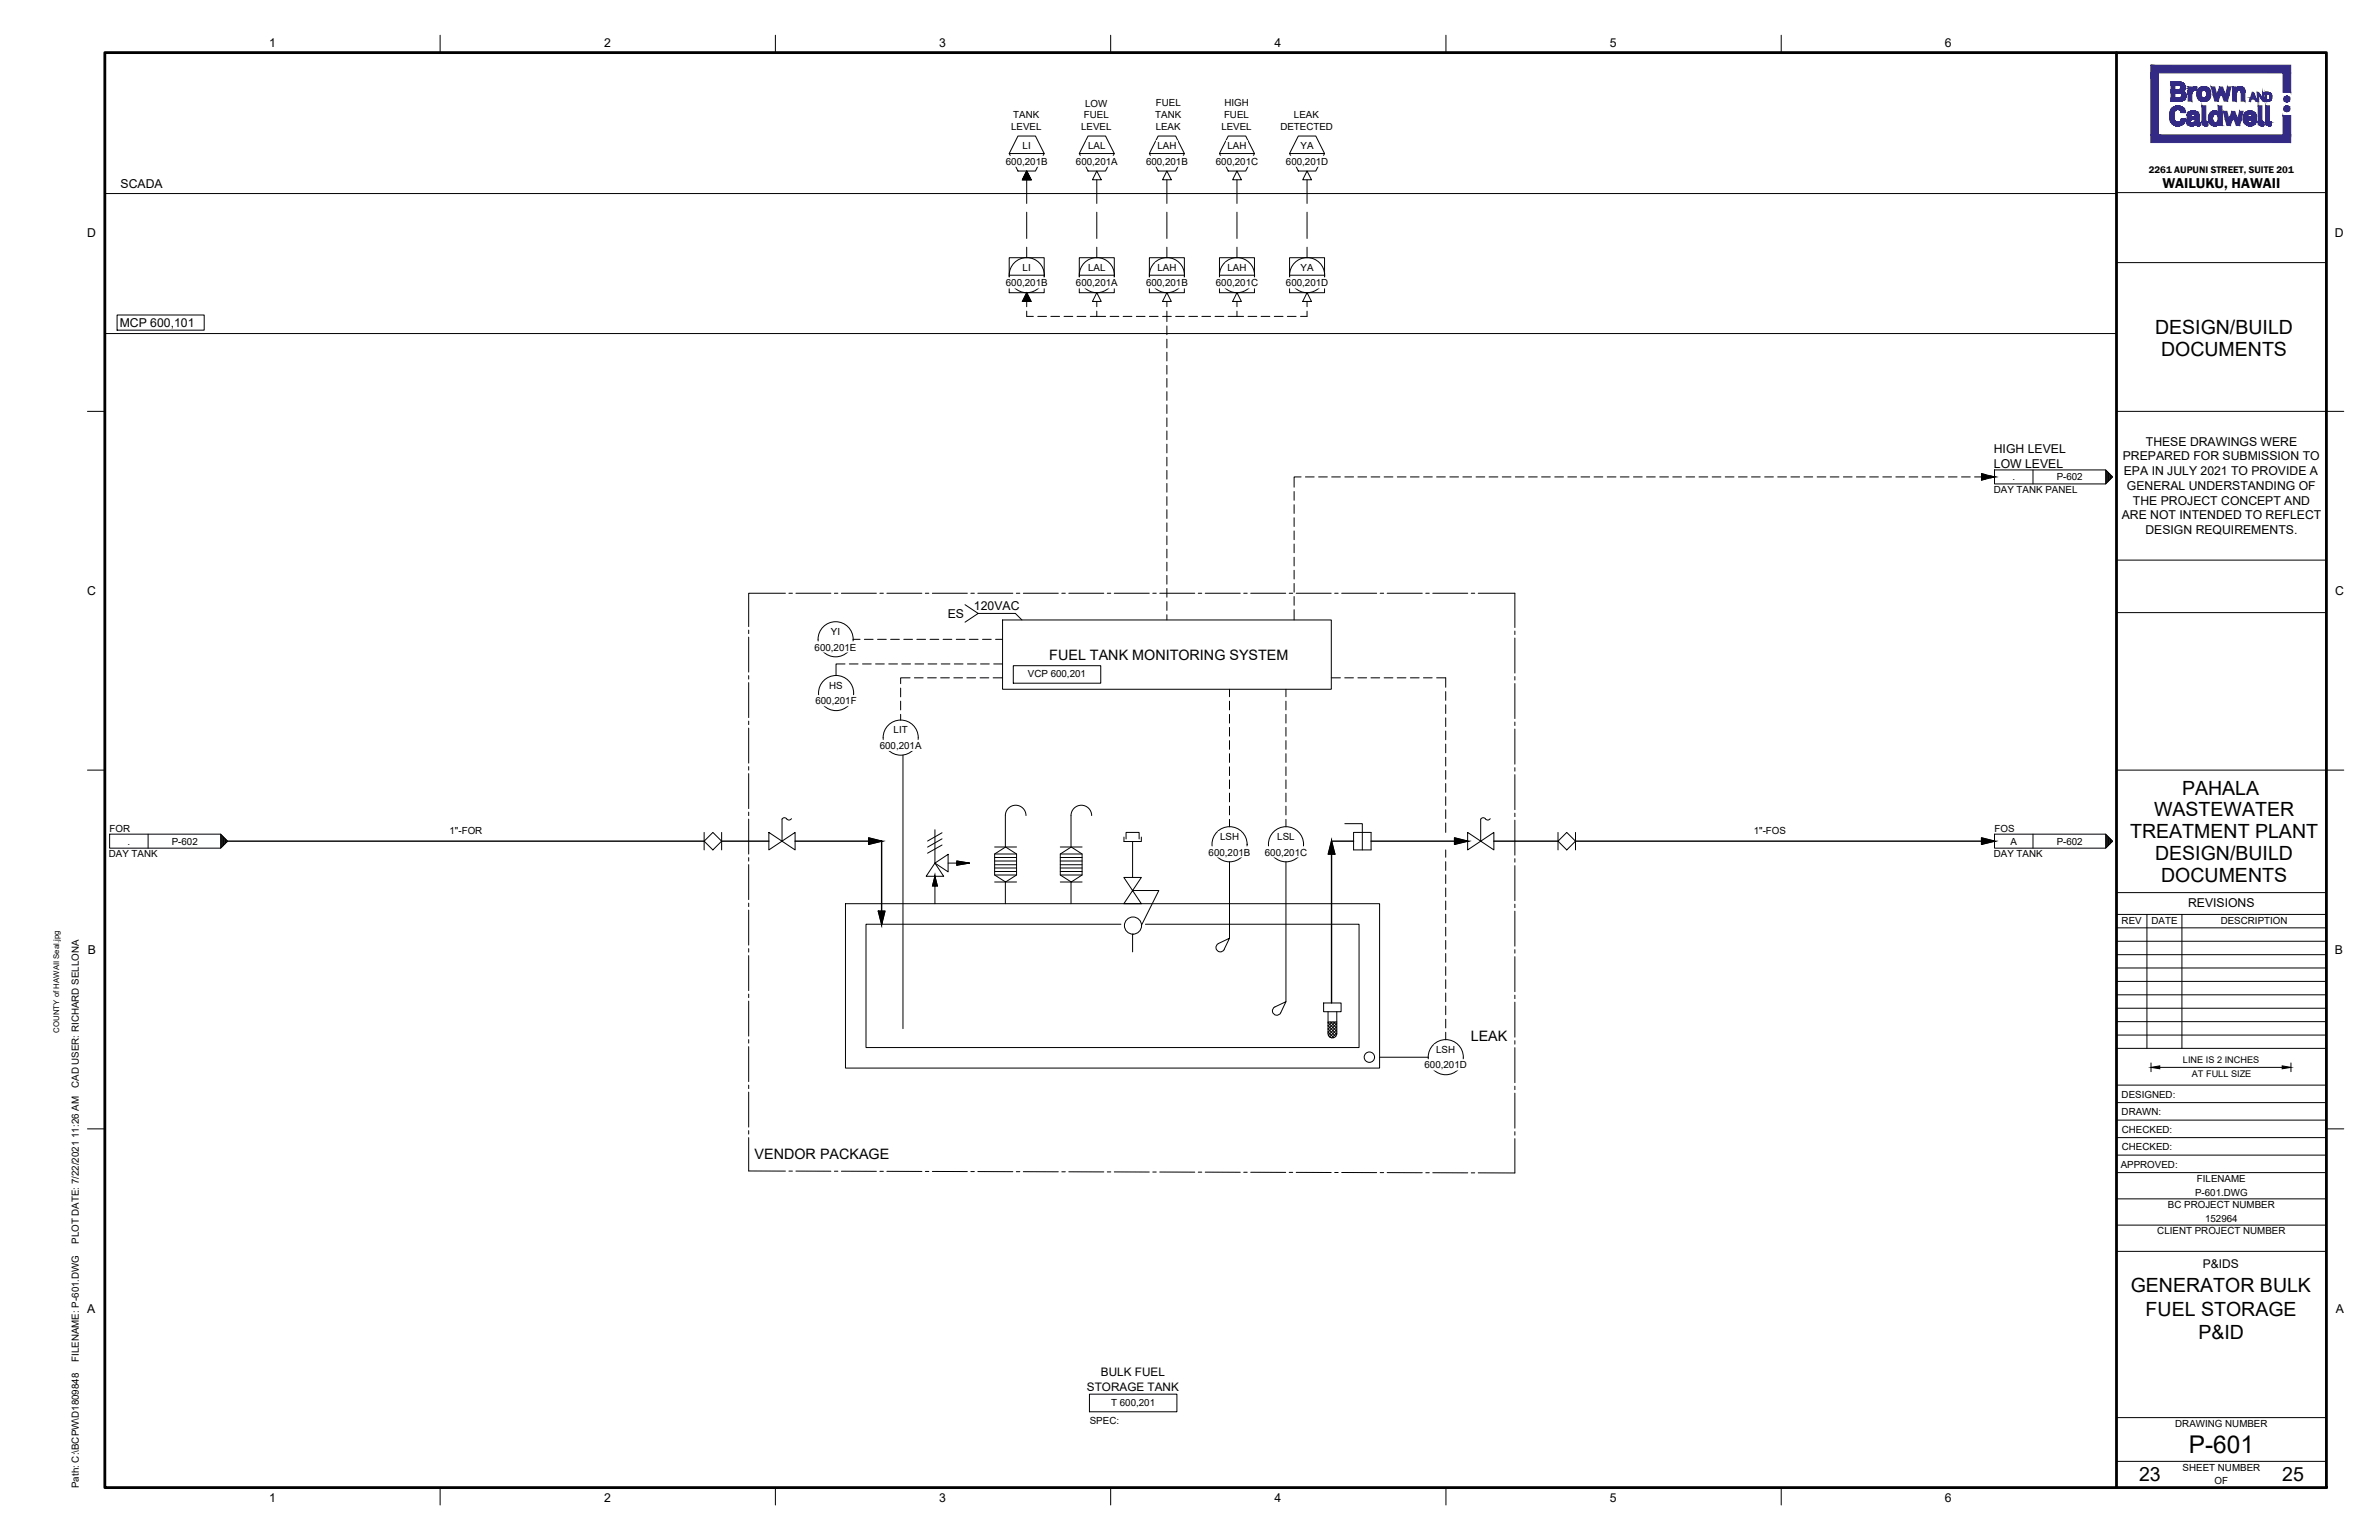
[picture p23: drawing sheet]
<svg xmlns="http://www.w3.org/2000/svg" width="864mm" height="559mm" viewBox="0 0 864 559" stroke-linecap="round" stroke-linejoin="round" font-family="sans-serif">
<defs><g id="words">
<text font-size="8.9" x="794.6" y="527.3">P-601</text>
<g font-size="7.1">
<text x="782.3" y="121.2">DESIGN/BUILD</text>
<text x="784.5" y="129">DOCUMENTS</text>
<text x="792.1" y="288.4">PAHALA</text>
<text x="782" y="296.3">WASTEWATER</text>
<text x="773.3" y="304.1">TREATMENT PLANT</text>
<text x="782.3" y="312">DESIGN/BUILD</text>
<text x="784.5" y="319.9">DOCUMENTS</text>
<text x="773.5" y="468.8">GENERATOR BULK</text>
<text x="778.9" y="477.4">FUEL STORAGE</text>
<text x="798" y="486">P&amp;ID</text>
<text x="776.5" y="537.3">23</text>
<text x="828.5" y="537.3">25</text>
</g>
<text font-size="5.3" x="785" y="68.3">WAILUKU, HAWAII</text>
<g font-size="5.2">
<text x="380.9" y="239.6">FUEL TANK MONITORING SYSTEM</text>
<text x="533.9" y="377.8">LEAK</text>
<text x="273.9" y="420.7">VENDOR PACKAGE</text>
</g>
<g font-size="4.4">
<text x="97.7" y="16.9">1</text>
<text x="219.3" y="16.9">2</text>
<text x="340.9" y="16.9">3</text>
<text x="462.7" y="16.9">4</text>
<text x="584.3" y="16.9">5</text>
<text x="706" y="16.9">6</text>
<text x="43.8" y="68.2">SCADA</text>
<text x="31.7" y="85.9">D</text>
<text x="847.6" y="85.9">D</text>
<text x="43.5" y="118.7">MCP 600,101</text>
<text x="779" y="161.7">THESE DRAWINGS WERE</text>
<text x="723.8" y="164.5">HIGH LEVEL</text>
<text x="770.6" y="167">PREPARED FOR SUBMISSION TO</text>
<text x="723.8" y="169.9">LOW LEVEL</text>
<text x="771" y="172.4">EPA IN JULY 2021 TO PROVIDE A</text>
<text x="772.1" y="177.8">GENERAL UNDERSTANDING OF</text>
<text x="774.3" y="183.1">THE PROJECT CONCEPT AND</text>
<text x="770.2" y="188.5">ARE NOT INTENDED TO REFLECT</text>
<text x="778.8" y="193.8">DESIGN REQUIREMENTS.</text>
<text x="31.6" y="216.1">C</text>
<text x="353.6" y="221.3">120VAC</text>
<text x="847.7" y="216.1">C</text>
<text x="344" y="224.4">ES</text>
<text x="794.3" y="329.3">REVISIONS</text>
<text x="31.9" y="346.2">B</text>
<text x="847.6" y="346.2">B</text>
<text x="799.7" y="460.2">P&amp;IDS</text>
<text x="31.7" y="476.4">A</text>
<text x="847.9" y="476.4">A</text>
<text x="97.7" y="545.2">1</text>
<text x="219.3" y="545.2">2</text>
<text x="340.9" y="545.1">3</text>
<text x="462.7" y="545.1">4</text>
<text x="584.3" y="545.1">5</text>
<text x="706" y="545.1">6</text>
</g>
<g font-size="4.3">
<text x="399.7" y="499.4">BULK FUEL</text>
<text x="394.6" y="504.6">STORAGE TANK</text>
</g>
<text font-size="3.6" x="780" y="62.8">2261 AUPUNI STREET, SUITE 201</text>
<g font-size="3.5">
<text x="393.9" y="38.7">LOW</text>
<text x="419.6" y="38.6">FUEL</text>
<text x="444.5" y="38.6">HIGH</text>
<text x="367" y="47.2">LEVEL</text>
<text x="367.8" y="42.9">TANK</text>
<text x="392.5" y="47.2">LEVEL</text>
<text x="393.4" y="42.9">FUEL</text>
<text x="419.4" y="42.8">TANK</text>
<text x="419.5" y="47.1">LEAK</text>
<text x="443.4" y="47.1">LEVEL</text>
<text x="444.3" y="42.8">FUEL</text>
<text x="464.8" y="47">DETECTED</text>
<text x="469.7" y="42.8">LEAK</text>
<text x="365.1" y="59.8">600,201B</text>
<text x="371.2" y="54.2">LI</text>
<text x="390.6" y="59.8">600,201A</text>
<text x="395" y="54.2">LAL</text>
<text x="416" y="59.8">600,201B</text>
<text x="420.2" y="54.2">LAH</text>
<text x="441.4" y="59.8">600,201C</text>
<text x="445.6" y="54.2">LAH</text>
<text x="466.8" y="59.8">600,201D</text>
<text x="472.1" y="54.2">YA</text>
<text x="371.2" y="98.3">LI</text>
<text x="395" y="98.3">LAL</text>
<text x="420.2" y="98.3">LAH</text>
<text x="445.6" y="98.3">LAH</text>
<text x="472.1" y="98.3">YA</text>
<text x="365.1" y="103.9">600,201B</text>
<text x="390.6" y="103.9">600,201A</text>
<text x="416" y="103.9">600,201B</text>
<text x="441.4" y="103.9">600,201C</text>
<text x="466.8" y="103.9">600,201D</text>
<text x="724" y="169.8">.</text>
<text x="723.8" y="178.8">DAY TANK PANEL</text>
<text x="730.5" y="174.3">.</text>
<text x="746.6" y="174.3">P-602</text>
<text x="301.6" y="230.4">YI</text>
<text x="295.7" y="236.1">600,201E</text>
<text x="373.1" y="245.8">VCP 600,201</text>
<text x="301" y="250">HS</text>
<text x="296" y="255.6">600,201F</text>
<text x="324.4" y="266.1">LIT</text>
<text x="319.4" y="271.7">600,201A</text>
<text x="39.8" y="301.9">FOR</text>
<text x="163.2" y="302.7">1&quot;-FOR</text>
<text x="442.9" y="304.8">LSH</text>
<text x="463.7" y="304.8">LSL</text>
<text x="636.7" y="302.7">1&quot;-FOS</text>
<text x="724" y="301.9">FOS</text>
<text x="39.5" y="310.9">DAY TANK</text>
<text x="46.3" y="306.5">.</text>
<text x="62.4" y="306.5">P-602</text>
<text x="438.7" y="310.4">600,201B</text>
<text x="459.1" y="310.4">600,201C</text>
<text x="723.8" y="310.9">DAY TANK</text>
<text x="729.8" y="306.5">A</text>
<text x="746.6" y="306.5">P-602</text>
<text x="770.2" y="335.4">REV</text>
<text x="781" y="335.4">DATE</text>
<text x="806.2" y="335.4">DESCRIPTION</text>
<text x="521.3" y="382.1">LSH</text>
<text x="517.1" y="387.7">600,201D</text>
<text x="28.6" y="394.8" transform="rotate(-90 28.6 394.8)">CAD USER: RICHARD SELLONA</text>
<text x="770.2" y="398.3">DESIGNED:</text>
<text x="770.2" y="404.6">DRAWN:</text>
<text x="770.3" y="411">CHECKED:</text>
<text x="770.3" y="417.3">CHECKED:</text>
<text x="769.8" y="423.7">APPROVED:</text>
<text x="797.5" y="428.8">FILENAME</text>
<text x="796.8" y="433.9">P-601.DWG</text>
<text x="787" y="438.4">BC PROJECT NUMBER</text>
<text x="800.5" y="443.4">152964</text>
<text x="783.1" y="447.7">CLIENT PROJECT NUMBER</text>
<text x="28.6" y="451.4" transform="rotate(-90 28.6 451.4)">PLOT DATE: 7/22/2021 11:26 AM</text>
<text x="28.6" y="494.2" transform="rotate(-90 28.6 494.2)">FILENAME: P-601.DWG</text>
<text x="403.4" y="510.1">T 600,201</text>
<text x="395.6" y="516.7">SPEC:</text>
<text x="789.6" y="517.9">DRAWING NUMBER</text>
<text x="792.3" y="533.8">SHEET NUMBER</text>
<text x="28.6" y="540" transform="rotate(-90 28.6 540)">Path: C:\BCPW\D1809848</text>
<text x="803.9" y="538.6">OF</text>
</g>
<g font-size="3.3">
<text x="792.4" y="385.8">LINE IS 2 INCHES</text>
<text x="795.7" y="390.9">AT FULL SIZE</text>
</g>
<text font-size="2.8" x="21.5" y="374.7" transform="rotate(-90 21.5 374.7)">COUNTY of HAWAII Seal.jpg</text>
</g></defs>
<!-- layer: D-EQPM -->
<g fill="none" stroke="#000" stroke-width=".36">
<path d="M159.8 12.8v6.3M281.5 12.8v6.3M403.2 12.8v6.3M524.9 12.8v6.3M646.6 12.8v6.3M366.4 55.7h12.7M369.5 49.4h6.4l3.2 6.3-3.2 6.4h-6.4l-3.1-6.4zM391.8 55.7h12.7M395 49.4h6.3l3.2 6.3-3.2 6.4h-6.3l-3.2-6.4zM417.2 55.7h12.7M420.4 49.4h6.4l3.1 6.3-3.1 6.4h-6.4l-3.2-6.4zM442.7 55.7h12.7"/>
<path d="M445.9 49.4h6.3l3.2 6.3-3.2 6.4h-6.3l-3.2-6.4zM468.1 55.7h12.7M471.3 49.4h6.3l3.2 6.3-3.2 6.4h-6.3l-3.2-6.4zM38.2 70.2h730.1M372.7 77v9.5M372.7 65.2v8.6M372.7 62.1l1.6 3.1h-3.2zM398.1 77v9.5M398.1 65.2v8.6M398.1 62.1l1.7 3.1h-3.2zM423.6 62.1l1.6 3.1h-3.2zM423.6 77v9.5"/>
<path d="M423.6 65.2v8.6M449 62.1l1.6 3.1h-3.1zM449 77v9.5M449 65.2v8.6M474.5 77v9.5M474.5 65.2v8.6M474.5 62.1l1.6 3.1h-3.2zM768.3 69.9h76.2M366.4 93.5h12.7v12.7h-12.7zM366.4 99.9h12.7M372.7 89.7v3.8M391.8 93.5h12.7v12.7h-12.7z"/>
<path d="M391.8 99.9h12.7M398.1 89.7v3.8M417.2 93.5h12.7v12.7h-12.7zM417.2 99.9h12.7M423.6 89.7v3.8M442.7 93.5h12.7v12.7h-12.7zM442.7 99.9h12.7M449 89.7v3.8M468.1 93.5h12.7v12.7h-12.7zM468.1 99.9h12.7M474.5 89.7v3.8M768.3 95.3h76.2"/>
<path d="M42.5 114.3h31.6v5.5h-31.6zM372.7 112.9v1.9h2.4M372.7 109.4v1.9M372.7 106.2l1.6 3.2h-3.2zM376.7 114.8h3.2M381.5 114.8h3.1M386.2 114.8h3.2M391 114.8h3.2M398.1 109.4v1.9M398.1 112.9v1.9M398.1 106.2l1.7 3.2h-3.2zM401.4 114.8h-5.6"/>
<path d="M403 114.8h3.1M407.7 114.8h3.2M412.5 114.8h3.2M417.2 114.8h3.2M422 114.8h3.2M423.6 109.4v1.9M423.6 112.9v3.8M423.6 118.3v3.2M423.6 106.2l1.6 3.2h-3.2zM426.8 114.8h3.1M431.5 114.8h3.2M436.3 114.8h3.2"/>
<path d="M441.1 114.8h3.1M445.8 114.8h5.6M449 109.4v1.9M449 112.9v1.9M449 106.2l1.6 3.2h-3.1zM453.1 114.8h3.1M457.8 114.8h3.2M462.6 114.8h3.2M467.3 114.8h3.2M474.5 112.9v1.9h-2.4M474.5 109.4v1.9M474.5 106.2l1.6 3.2h-3.2z"/>
<path d="M38.2 121h730.1M423.6 123.1v3.1M423.6 127.8v3.2M423.6 132.6v3.2M423.6 137.3v3.2M31.7 149.3h6.4M423.6 142.1v3.2M423.6 146.9v3.1M423.6 151.6v3.2M423.6 156.4v3.2M768.3 149.3h82.5M423.6 161.2v3.1"/>
<path d="M423.6 165.9v3.2M423.6 170.7v3.2M423.6 175.4v3.2M469.8 178.4v3.1M472.3 173.1h-2.5v3.7M473.9 173.1h3.2M478.7 173.1h3.1M483.4 173.1h3.2M488.2 173.1h3.2M492.9 173.1h3.2M497.7 173.1h3.2M502.5 173.1h3.1"/>
<path d="M507.2 173.1h3.2M512 173.1h3.2M516.8 173.1h3.1M521.5 173.1h3.2M526.3 173.1h3.2M531 173.1h3.2M535.8 173.1h3.2M540.6 173.1h3.1M545.3 173.1h3.2M550.1 173.1h3.2M554.9 173.1h3.1M559.6 173.1h3.2"/>
<path d="M564.4 173.1h3.2M569.1 173.1h3.2M573.9 173.1h3.2M578.7 173.1h3.1M583.4 173.1h3.2M588.2 173.1h3.2M593 173.1h3.1M597.7 173.1h3.2M602.5 173.1h3.2M607.2 173.1h3.2M612 173.1h3.2M616.8 173.1h3.1"/>
<path d="M621.5 173.1h3.2M626.3 173.1h3.2M631.1 173.1h3.1M635.8 173.1h3.2M640.6 173.1h3.2M645.3 173.1h3.2M650.1 173.1h3.2M654.9 173.1h3.1M659.6 173.1h3.2M664.4 173.1h3.2M669.2 173.1h3.1M673.9 173.1h3.2"/>
<path d="M678.7 173.1h3.2M683.5 173.1h3.1M688.2 173.1h3.2M693 173.1h3.2M697.7 173.1h3.2M702.5 173.1h3.2M707.3 173.1h3.1M712 173.1h3.2M716.8 173.1h2.5M720.9 172.3l-1.6-.4v2.3l1.6-.4M722.5 172.6l1.5 .5-1.5 .3M724 170.5h40.4l2.5 2.6-2.5 2.5h-40.4z"/>
<path d="M738 170.5v5.1M764.4 170.5v5.1M764.6 170.8v4.5M764.9 171v4.1M765.1 171.3v3.5M765.4 171.5v3.1M765.6 171.8v2.5M765.9 172v2.1M766.1 172.3v1.5M766.4 172.6v1M766.7 172.8v.5M423.6 180.2v3.2"/>
<path d="M423.6 185v3.1M423.6 189.7v3.2M423.6 194.5v3.2M423.6 199.3v3.1M469.8 183.1v3.2M469.8 187.9v3.2M469.8 192.7v3.1M469.8 197.4v3.2M285.1 215.3h-13.3v12.1M286.4 215.3h1.3M288.9 215.3h12.7M302.9 215.3h1.3"/>
<path d="M305.4 215.3h12.7M319.4 215.3h1.3M321.9 215.3h12.7M335.9 215.3h1.3M338.5 215.3h12.7M350.3 219.4l4.8 3.2-4.8 3.2M352.4 215.3h1.3M355 215.3h12.7M368.9 215.3h1.3M371.5 215.3h12.7M385.4 215.3h1.3M388 215.3h12.7"/>
<path d="M402 215.3h1.2M404.5 215.3h12.7M418.5 215.3h1.2M421 215.3h12.7M423.6 204v3.2M423.6 208.8v3.2M423.6 213.5v3.2M423.6 218.3v3.2M435 215.3h1.2M437.5 215.3h12.7M451.5 215.3h1.3M454 215.3h12.7"/>
<path d="M468 215.3h1.3M469.8 202.2v3.2M469.8 206.9v3.2M469.8 211.7v3.2M469.8 216.5v3.1M470.5 215.3h12.7M484.5 215.3h1.3M487 215.3h12.7M501 215.3h1.3M503.6 215.3h12.7M517.6 215.3h1.2M520.1 215.3h12.7"/>
<path d="M534.1 215.3h1.2M536.6 215.3h13.3v12.4M768.3 203.2h76.2M271.8 228.6v1.3M271.8 231.2v12.7M309.7 232h2.5M313.8 232h3.1M318.6 232h3.1M323.3 232h3.2M328.1 232h3.2M332.8 232h3.2M337.6 232h3.2"/>
<path d="M342.3 232h3.2M347.1 232h3.2M351.9 232h3.1M355.1 222.6h13.5l2.4 2.4M356.7 232h3.1M361.4 232h2.5M363.9 225h119.4v25.1h-119.4zM423.6 223.1v1.9M469.8 221.2v3.8M549.9 229v1.3M549.9 231.5v12.7M768.3 222.3h76.2"/>
<path d="M271.8 245.2v1.2M271.8 247.7v12.7M306.7 240.9h-3.2v4.3M308.3 240.9h3.2M313.1 240.9h3.2M317.8 240.9h3.2M322.6 240.9h3.2M326.9 249.7v3.2M326.9 254.4v3.2M326.9 259.2v2.1M327.4 240.9h3.1M330.4 246h-3.5v2.1"/>
<path d="M331.9 246h3.2M332.1 240.9h3.2M336.7 246h3.2M336.9 240.9h3.2M341.5 246h3.1M341.7 240.9h3.1M346.2 246h3.2M346.4 240.9h3.2M351 246h3.2M351.2 240.9h3.2M355.8 246h3.1M355.9 240.9h3.2"/>
<path d="M360.5 246h3.4M360.7 240.9h3.2M367.8 241.6h31.8v6.3h-31.8zM446.3 250.1v2.7M446.3 254.4v3.2M446.3 259.2v3.2M466.8 250.1v2.7M466.8 254.4v3.2M466.8 259.2v3.2M483.3 246h3.3M488.1 246h3.2M492.9 246h3.2"/>
<path d="M497.7 246h3.1M502.5 246h3.1M507.2 246h3.2M512 246h3.2M516.7 246h3.2M521.5 246h3.3v3.4M524.8 251v3.1M524.8 255.7v3.2M549.9 245.5v1.3M549.9 248v12.7M31.7 279.4h6.4M271.8 261.7v1.2"/>
<path d="M271.8 264.2v12.7M271.8 278.2v1.2M327.8 274v99.3M446.3 263.9v3.2M446.3 268.7v3.2M446.3 273.5v3.1M446.3 278.3v3.1M466.8 263.9v3.2M466.8 268.7v3.2M466.8 273.5v3.1M466.8 278.3v3.1M524.8 260.5v3.2"/>
<path d="M524.8 265.3v3.1M524.8 270v3.2M524.8 274.8v3.2M524.8 279.6v3.1M549.9 262v1.3M549.9 264.5v12.8M549.9 278.6v1.2M768.3 279.4h82.5M271.8 280.7v12.7M271.8 294.7v1.3M271.8 297.2v12.7M283.9 297.3v7.9"/>
<path d="M287.3 297.1a1.22 1.22 0 0 1-2.1-.3h-.8l-.5 .4M372.4 295.9a3.7 3.7 0 0 0-3.7-3.7 3.7 3.7 0 0 0-3.7 3.7v11.4M396.3 295.9a3.7 3.7 0 0 0-3.8-3.7 3.7 3.7 0 0 0-3.7 3.7v11.4M446.3 283v3.2M446.3 287.8v3.2M446.3 292.5v3.2M446.3 297.3v2.7M466.8 283v3.2M466.8 287.8v3.2M466.8 292.5v3.2M466.8 297.3v2.7M488.2 298.9h6.3v9.5"/>
<path d="M524.8 284.3v3.2M524.8 289.1v3.2M524.8 293.8v3.2M524.8 298.6v3.4M537.5 297.3v7.9M541 297.1a1.22 1.22 0 0 1-2.1-.3h-.8l-.6 .4M549.9 281.1v12.7M549.9 295.1v1.2M549.9 297.6v12.7M39.8 302.7h40.3l2.5 2.5-2.5 2.6h-40.3zM53.8 302.7v5.1M80.1 302.7v5.1"/>
<path d="M80.3 302.9v4.6M80.6 303.2v4.1M80.9 303.4v3.6M81.1 303.7v3M81.4 304v2.5M81.6 304.2v2M81.9 304.5v1.5M82.1 304.7v1M82.4 305v.5M255.6 302v6.4M255.6 305.2l3.2-3.2 3.2 3.2-3.2 3.2zM262 302v6.4"/>
<path d="M271.8 311.2v1.3M271.8 313.7v12.7M279.1 302l9.5 6.4v-6.4l-9.5 6.4zM339.4 313.2l4.8-3.2v6.4zM339.4 313.2l3.2 4.8h-6.4zM339.4 301.1v12.1M339.4 318l.9 3.5h-1.8zM342 302.2l-5.3 3M342 304.4l-5.3 3M342 306.6l-5.3 3M344.2 313.2h3.1M347.3 312.4l4.6 .8-4.6 .7z"/>
<path d="M361.1 309.9l3.9-2.6 4 2.6v7.6l-4 2.5-3.9-2.5zM361.1 311.1h7.9M361.1 313.8h7.9M361.1 316.2h7.9M361.1 317.5h7.9M361.1 309.9h7.9M361.1 312.4h7.9M361.1 315h7.9M361.1 307.3h7.9M365 320v7.9M384.9 311.2h7.9M384.9 313.8h7.9"/>
<path d="M384.9 316.2h7.9M384.9 317.5h7.9M384.9 309.9h7.9M384.9 312.4h7.9M384.9 315h7.9M384.9 307.3h7.9M384.9 309.9l4-2.6 3.9 2.6v7.6l-3.9 2.5-4-2.5zM388.8 320v7.9M408 318.4h6.3l-6.3 9.5h6.3zM408 303.7v1.7h6.3v-1.7M408.8 304.4v-2.4h4.7v2.4M411.1 305.4v13"/>
<path d="M446.3 312.7v27.7M466.8 312.7v50.8M491.4 302h6.3v6.4h-6.3zM524.8 308.4v2.7M524.8 312.7v3.1M524.8 317.4v3.2M532.8 302l9.5 6.4v-6.4l-9.5 6.4zM549.9 311.6v1.2M549.9 314.1v12.7M565.6 302v6.4M565.6 305.2l3.1-3.2 3.2 3.2-3.2 3.2zM571.9 302v6.4"/>
<path d="M724 302.7h40.4l2.5 2.5-2.5 2.6h-40.4zM738 302.7v5.1M764.4 302.7v5.1M764.6 302.9v4.6M764.9 303.2v4.1M765.1 303.4v3.6M765.4 303.7v3M765.6 304v2.5M765.9 304.2v2M766.1 304.5v1.5M766.4 304.7v1M766.7 305v.5"/>
<path d="M271.8 327.7v1.3M271.8 330.2v12.7M306.9 327.9h193.9v59.7h-193.9zM339.4 321.5v6.4M361.1 320h7.9M384.9 320h7.9M406.9 335.4h-92.5v44.7h179v-44.7h-77.6M411.1 323.1h9.6l-6.4 12.7M411.1 339v6.4M524.8 322.2v3.2M524.8 326.9v3.2M524.8 331.7v3.2"/>
<path d="M524.8 336.5v3.1M549.9 328.1v1.3M549.9 330.6v12.7M768.3 331.8h76.2M768.3 336.7h76.2M768.3 323.9h76.2M779.4 331.8v48.6M792.1 331.8v48.6M271.8 344.2v1.3M271.8 346.8v12.7M442.3 342.4a1.59 1.59 0 0 0-.4 2.5 1.59 1.59 0 0 0 2.5-.4l1.9-4.1-4 2M524.8 341.2v3.2"/>
<path d="M524.8 346v3.2M524.8 350.8v3.1M524.8 355.5v3.2M549.9 344.6v1.3M549.9 347.1v12.7M768.3 356.1h76.2M768.3 351.2h76.2M768.3 346.4h76.2M768.3 341.5h76.2M271.8 360.7v1.3M271.8 363.3v12.7M271.8 377.2v1.3"/>
<path d="M271.8 379.8v12.7M462.8 365.4a1.59 1.59 0 0 0-.4 2.5 1.59 1.59 0 0 0 2.5-.4l1.9-4-4 1.9M480.5 363.9h6.3v3.2h-6.3zM482.1 367.1v7.9a1.59 1.59 0 0 0 1.6 1.6 1.59 1.59 0 0 0 1.6-1.6v-7.9M482.1 370.8h3.2M482.1 374.4l2.1 2.2M482.1 371.1l3.2 3.1M482.1 372.2l3.1 3.1M482.1 373.3l2.8 2.8M482.2 375.7l.9 .8M482.5 370.8l-.4 .4M483 370.8l2.3 2.3"/>
<path d="M483.6 370.8l-1.5 1.5M484.1 370.8l1.2 1.2M484.7 370.8l-2.6 2.7M485.3 373.6l-2.7 2.7M485.3 374.8l-1.9 1.8M485.3 372.5l-3.1 3.1M485.3 371.4l-3.2 3.2M524.8 360.3v3.2M524.8 365v3.2M524.8 369.8v3.2M524.8 374.6v2.7M549.9 361.1v1.3"/>
<path d="M549.9 363.6v12.7M549.9 377.6v1.3M768.3 370.7h76.2M768.3 375.6h76.2M768.3 365.8h76.2M768.3 361h76.2M271.8 393.7v1.3M271.8 396.3v12.7M500.8 383.6h17.7M549.9 380.2v12.7M549.9 394.1v1.3M549.9 396.7v12.7"/>
<path d="M768.3 380.4h76.2M768.3 393.7h76.2M780.8 385.7v3.2M784 387.3h44.5M831.6 385.7v3.2M31.7 409.6h6.4M271.8 410.3v1.2M271.8 412.8v12.1h13.3M549.9 413.2v12.4h-13.3M549.9 410.6v1.3M768.3 419.1h76.2M768.3 412.8h76.2"/>
<path d="M768.3 406.4h76.2M768.3 400.1h76.2M844.5 409.6h6.3M286.4 424.9h1.3M288.9 424.9l12.7 .1M302.9 425h1.3M305.4 425h12.7M319.4 425h1.3M321.9 425l12.7 .1M335.9 425.1h1.3M338.5 425.1h12.7M352.4 425.1h1.3"/>
<path d="M355 425.1l12.7 .1M368.9 425.2h1.3M371.5 425.2h12.7M385.4 425.2h1.3M388 425.2h12.7M402 425.2h1.2M404.5 425.2l12.7 .1M418.5 425.3h1.2M421 425.3h12.7M435 425.3h1.2M437.5 425.3l12.7 .1M451.5 425.4h1.3"/>
<path d="M454 425.4h12.7M468 425.4h1.3M470.5 425.4l12.7 .1M484.5 425.5h1.3M487 425.5h12.7M501 425.5h1.3M503.6 425.5h12.7M517.6 425.5h1.2M520.1 425.5l12.7 .1M534.1 425.6h1.2M768.3 425.5h76.2M768.3 435h76.2"/>
<path d="M768.3 444.5h76.2M768.3 454.1h76.2M395.5 505.9h31.7v6.4h-31.7zM768.3 514.4h76.2M159.8 539.8v6.3M281.5 539.8v6.3M403.2 539.8v6.3M524.9 539.8v6.3M646.6 539.8v6.3M768.3 530.3h76.2"/>
<circle cx="372.7" cy="99.8" r="6.4"/>
<circle cx="398.2" cy="99.8" r="6.4"/>
<circle cx="423.6" cy="99.8" r="6.4"/>
<circle cx="449.1" cy="99.8" r="6.4"/>
<circle cx="474.5" cy="99.8" r="6.4"/>
<circle cx="303.3" cy="232" r="6.4"/>
<circle cx="303.5" cy="251.5" r="6.4"/>
<circle cx="327" cy="267.7" r="6.4"/>
<circle cx="446.3" cy="306.3" r="6.4"/>
<circle cx="466.8" cy="306.3" r="6.4"/>
<circle cx="411.3" cy="335.9" r="3.1"/>
<circle cx="497.1" cy="383.6" r="1.88"/>
<circle cx="524.8" cy="383.6" r="6.4"/>
</g>
<g fill="none" stroke="#fff" stroke-width=".36">
<path d="M364.6 56.7h16.3M371.1 51.2h3.3M390 56.7h16.4M394.8 51.2h6.8M415.5 56.7h16.3M419.9 51.2h7.5M440.8 56.7h16.6M445.4 51.2h7.4M466.2 56.7h16.6M472 51.2h5.1M371.1 95.3h3.3M394.8 95.3h6.8"/>
<path d="M419.9 95.3h7.5M445.4 95.3h7.4M472 95.3h5.1M364.6 100.9h16.3M390 100.9h16.4M415.5 100.9h16.3M440.8 100.9h16.6M466.2 100.9h16.6M295.1 233h16.4M301.5 227.4h3.7M295.4 252.5h16.2M300.9 246.9h5.3"/>
<path d="M318.8 268.6h16.4M324.2 263.1h5.6M438.2 307.3h16.3M442.6 301.8h7.5M458.6 307.3h16.5M463.5 301.8h6.8M521.1 379.1h7.5M516.6 384.6h16.5"/>
</g>
<g fill="#fff" stroke="#fff" stroke-width=".36">
<path d="M324.2 263.1v3.6h5.6zM324.2 263.1h5.6v3.6z"/>
<path d="M318.8 268.6v3.7h16.4zM318.8 268.6h16.4v3.7z"/>
<path d="M521.1 379.1v3.5h7.5zM521.1 379.1h7.5v3.5z"/>
<path d="M516.6 384.6v3.6h16.5zM516.6 384.6h16.5v3.6z"/>
<path d="M419.9 51.2v3.5h7.5zM419.9 51.2h7.5v3.5z"/>
<path d="M415.5 56.7v3.6h16.3zM415.5 56.7h16.3v3.6z"/>
<path d="M419.9 95.3v3.5h7.5zM419.9 95.3h7.5v3.5z"/>
<path d="M415.5 100.9v3.6h16.3zM415.5 100.9h16.3v3.6z"/>
<path d="M394.8 51.2v3.5h6.8zM394.8 51.2h6.8v3.5z"/>
<path d="M390 56.7v3.6h16.4zM390 56.7h16.4v3.6z"/>
<path d="M394.8 95.3v3.5h6.8zM394.8 95.3h6.8v3.5z"/>
<path d="M390 100.9v3.6h16.4zM390 100.9h16.4v3.6z"/>
<path d="M445.4 51.2v3.5h7.4zM445.4 51.2h7.4v3.5z"/>
<path d="M440.8 56.7v3.6h16.6zM440.8 56.7h16.6v3.6z"/>
<path d="M445.4 95.3v3.5h7.4zM445.4 95.3h7.4v3.5z"/>
<path d="M440.8 100.9v3.6h16.6zM440.8 100.9h16.6v3.6z"/>
<path d="M472 51.2v3.5h5.1zM472 51.2h5.1v3.5z"/>
<path d="M466.2 56.7v3.6h16.6zM466.2 56.7h16.6v3.6z"/>
<path d="M472 95.3v3.5h5.1zM472 95.3h5.1v3.5z"/>
<path d="M466.2 100.9v3.6h16.6zM466.2 100.9h16.6v3.6z"/>
<path d="M301.5 227.4v3.5h3.7zM301.5 227.4h3.7v3.5z"/>
<path d="M295.1 233v3.6h16.4zM295.1 233h16.4v3.6z"/>
<path d="M300.9 246.9v3.5h5.3zM300.9 246.9h5.3v3.5z"/>
<path d="M295.4 252.5v3.6h16.2zM295.4 252.5h16.2v3.6z"/>
<path d="M371.1 51.2v3.5h3.3zM371.1 51.2h3.3v3.5z"/>
<path d="M364.6 56.7v3.6h16.3zM364.6 56.7h16.3v3.6z"/>
<path d="M371.1 95.3v3.5h3.3zM371.1 95.3h3.3v3.5z"/>
<path d="M364.6 100.9v3.6h16.3zM364.6 100.9h16.3v3.6z"/>
<path d="M442.6 301.8v3.5h7.5zM442.6 301.8h7.5v3.5z"/>
<path d="M438.2 307.3v3.6h16.3zM438.2 307.3h16.3v3.6z"/>
<path d="M463.5 301.8v3.5h6.8zM463.5 301.8h6.8v3.5z"/>
<path d="M458.6 307.3v3.6h16.5zM458.6 307.3h16.5v3.6z"/>
</g>
<g fill="#000" stroke="#000" stroke-width=".36">
<path d="M372.7 62.1l1.6 3.1h-3.2zM372.7 106.2l1.6 3.2h-3.2zM780.8 387.3l3.2-.5v1zM828.5 386.8l3.1 .5-3.1 .5z"/>
<path d="M719.3 171.9l4.7 1.2h-4.7zM719.3 173.1v1.1l4.7-1.1z"/>
<path d="M315.3 304l4.7 1.2h-4.7zM315.3 305.2v1.2l4.7-1.2z"/>
<path d="M347.3 312.4l4.6 .8h-4.6zM347.3 313.2v.7l4.6-.7z"/>
<path d="M483.4 305.2v4.7h-1.2zM483.4 305.2v4.7h1.1z"/>
<path d="M528 304l4.8 1.2h-4.8zM528 305.2v1.2l4.8-1.2z"/>
<path d="M719.3 304l4.7 1.2h-4.7zM719.3 305.2v1.2l4.7-1.2z"/>
<path d="M320 330.6h1.2l-1.2 4.8zM318.9 330.6l1.1 4.8v-4.8z"/>
<path d="M339.4 318v3.5h-.9zM339.4 318v3.5h.9z"/>
</g>
<g fill="none" stroke="#000" stroke-width=".51">
<path d="M82.6 305.2h173M262 305.2h17.1M288.6 305.2h26.7M315.3 304l4.7 1.2-4.7 1.2zM320 305.2v25.4M483.4 305.2h8M483.4 309.9v54M483.4 305.2l1.1 4.7h-2.3zM497.7 305.2h30.3M528 304l4.8 1.2-4.8 1.2zM542.3 305.2h23.3M571.9 305.2h147.4"/>
<path d="M719.3 304l4.7 1.2-4.7 1.2zM318.9 330.6h2.3l-1.2 4.8z"/>
</g>
<path d="M38.1 19.1h806.4v520.7h-806.4zM768.3 19.1v520.7" fill="none" stroke="#000" stroke-width="1"/>
<g fill="#332a86" stroke="#332a86" stroke-width=".36">
<path d="M790.9 30.9h2.2z"/>
<path d="M791.1 30.9h2z"/>
<path d="M791.2 31h1.9z"/>
<path d="M791.4 31.1h1.7z"/>
<path d="M796.7 31.5h.5z"/>
<path d="M799.3 31.5h1.5z"/>
<path d="M798.7 31.8h2.6z"/>
<path d="M791.2 32.5h1.9z"/>
<path d="M791 32.5h2.1z"/>
<path d="M797 32.8h.4z"/>
<path d="M800.7 32.9h1.6z"/>
<path d="M823.6 34.1h.8z"/>
<path d="M791.4 35.4h2z"/>
<path d="M791.1 35.5h2.3z"/>
<path d="M800.1 35.6h2z"/>
<path d="M798 35.8h4z"/>
<path d="M823.6 36.2h.8z"/>
<path d="M789.3 38.7h2.5z"/>
<path d="M789.1 38.8h2.9z"/>
<path d="M788.9 38.9h3.3z"/>
<path d="M788.3 39.6h4.6z"/>
<path d="M803.9 40.3h.2z"/>
<path d="M796 40.3h.3z"/>
<path d="M814.4 43.4h4.7z"/>
<path d="M824.3 44.4h.2z"/>
<path d="M821.6 44.4h.2z"/>
<path d="M801.2 44.4h.2z"/>
<path d="M790.7 44.4h2.2z"/>
<path d="M816.9 44.6h1.9z"/>
<path d="M815.3 45.2h3z"/>
<path d="M815.4 45.3h2.8z"/>
<path d="M821.1 45.6h.2z"/>
<path d="M800.7 45.6h.2z"/>
<path d="M790.4 45.7h.2z"/>
<path d="M790.4 45.7h.3z"/>
<path d="M795.5 45.7h.2z"/>
<path d="M816.7 45.7h.2z"/>
<path d="M780.8 23.7l50.8 2.8v-2.8zM780.8 23.7l50.8 2.8h-50.8z"/>
<path d="M788.1 29.7h2.7zM788.1 29.7h2.7z"/>
<path d="M788.1 29.7h2.9zM788.1 29.7h2.9z"/>
<path d="M788.1 29.7h3zM788.1 29.7h3z"/>
<path d="M788.1 29.7h3.1zM788.1 29.7h3.1z"/>
<path d="M788.1 29.7h3.2zM788.1 29.7h3.2z"/>
<path d="M788.1 29.7l3.3 .1zM788.1 29.7l3.3 .1z"/>
<path d="M788.1 29.8h3.4zM788.1 29.8h3.4z"/>
<path d="M788.1 29.8h3.5zM788.1 29.8h3.5z"/>
<path d="M788.1 29.8h3.6zM788.1 29.8h3.6z"/>
<path d="M788.1 29.8h3.7zM788.1 29.8h3.7z"/>
<path d="M788.1 29.8h3.7zM788.1 29.8h3.7z"/>
<path d="M788.1 29.8l3.8 .1zM788.1 29.8l3.8 .1z"/>
<path d="M788.1 29.9h3.9zM788.1 29.9h3.9z"/>
<path d="M788.1 29.9l4 .1zM788.1 29.9l4 .1z"/>
<path d="M788.1 30h4.1zM788.1 30h4.1z"/>
<path d="M788.1 30l4.2 .1zM788.1 30l4.2 .1z"/>
<path d="M788.1 30.1h4.3zM788.1 30.1h4.3z"/>
<path d="M788.1 30.1h4.3zM788.1 30.1h4.3z"/>
<path d="M788.1 30.1l4.4 .1zM788.1 30.1l4.4 .1z"/>
<path d="M788.1 30.2l4.5 .1zM788.1 30.2l4.5 .1z"/>
<path d="M788.1 30.3l4.5 .1zM788.1 30.3l4.5 .1z"/>
<path d="M788.1 30.4h4.6zM788.1 30.4h4.6z"/>
<path d="M788.1 30.4l4.7 .1zM788.1 30.4l4.7 .1z"/>
<path d="M788.1 30.5l4.8 .1zM788.1 30.5l4.8 .1z"/>
<path d="M788.1 30.6l4.8 .1zM788.1 30.6l4.8 .1z"/>
<path d="M788.1 30.7l4.9 .1zM788.1 30.7l4.9 .1z"/>
<path d="M788.1 30.8l4.9 .1zM788.1 30.8l4.9 .1z"/>
<path d="M788.1 30.9h4.9zM788.1 30.9h4.9z"/>
<path d="M790.8 30.9h2.2zM790.8 30.9h2.2z"/>
<path d="M790.8 30.9h2.3zM790.8 30.9h2.3zM790.9 30.9h2.2z"/>
<path d="M791 30.9h2.1zM791 30.9h2.1zM791.1 30.9h2z"/>
<path d="M791.1 30.9l2 .1zM791.1 30.9l2 .1zM791.2 31h1.9z"/>
<path d="M791.3 31h1.8zM791.3 31h1.8z"/>
<path d="M791.3 31l1.8 .1zM791.3 31l1.8 .1zM791.4 31.1h1.7z"/>
<path d="M791.4 31.1h1.7zM791.4 31.1h1.7z"/>
<path d="M791.5 31.1l1.6 .1zM791.5 31.1l1.6 .1zM791.5 31.2h1.6zM791.5 31.2h1.6z"/>
<path d="M791.5 31.2h1.7zM791.5 31.2h1.7z"/>
<path d="M791.6 31.2l1.6 .1zM791.6 31.2l1.6 .1zM791.6 31.3h1.6zM791.6 31.3h1.6z"/>
<path d="M791.6 31.3h1.6zM791.6 31.3h1.6z"/>
<path d="M791.7 31.3l1.5 .1zM791.7 31.3l1.5 .1z"/>
<path d="M813.1 31.4h.2zM813 31.4h.3z"/>
<path d="M799.9 31.4h.3zM799.8 31.4h.4z"/>
<path d="M791.7 31.4h1.5zM791.7 31.4h1.5z"/>
<path d="M813 31.4h.4zM812.9 31.4h.5z"/>
<path d="M799.8 31.4h.5zM799.8 31.4h.5z"/>
<path d="M812.9 31.4h.5zM812.9 31.4h.5z"/>
<path d="M799.8 31.4l.6 .1zM799.7 31.5h.7z"/>
<path d="M799.7 31.5h.7zM799.6 31.5h.8z"/>
<path d="M812.9 31.4l.6 .1zM812.8 31.5h.7zM812.8 31.5h.7zM812.8 31.5h.7z"/>
<path d="M799.6 31.5h.9zM799.5 31.5h1z"/>
<path d="M812.8 31.5h.8zM812.7 31.5h.9z"/>
<path d="M799.5 31.5h1zM799.5 31.5h1z"/>
<path d="M796.8 31.5h.3zM796.8 31.5h.3z"/>
<path d="M796.8 31.5h.3zM796.8 31.5h.3zM796.8 31.5h.3z"/>
<path d="M796.8 31.5h.3zM796.8 31.5h.3zM796.8 31.5h.3z"/>
<path d="M796.8 31.5h.3zM796.8 31.5h.3zM796.8 31.5h.3zM796.8 31.5h.3z"/>
<path d="M796.8 31.5h.4zM796.7 31.5h.5zM796.7 31.5h.5z"/>
<path d="M791.7 31.4l1.5 .1zM791.7 31.4l1.5 .1z"/>
<path d="M796.7 31.5h.5zM796.7 31.5h.5z"/>
<path d="M812.7 31.5h1zM812.6 31.5h1.1z"/>
<path d="M796.7 31.5h.5zM796.7 31.5h.5z"/>
<path d="M812.6 31.5h1.1zM812.6 31.5h1.1z"/>
<path d="M799.5 31.5h1.2zM799.4 31.5h1.3z"/>
<path d="M796.7 31.5h.5zM796.7 31.5h.5z"/>
<path d="M796.7 31.5h.6zM796.6 31.5h.7zM796.6 31.5h.7zM796.6 31.5h.7z"/>
<path d="M799.4 31.5h1.3zM799.4 31.5h1.3z"/>
<path d="M796.6 31.5h.7zM796.6 31.5h.7zM796.6 31.5h.7zM796.6 31.5h.7zM796.6 31.5h.7zM796.6 31.5h.7z"/>
<path d="M796.6 31.5h.8zM796.5 31.5h.9zM796.5 31.5h.9z"/>
<path d="M796.5 31.5h.9zM796.5 31.5h.9zM796.5 31.5h.9zM796.5 31.5h.9zM796.5 31.5h.9zM796.5 31.5h.9zM796.5 31.5h.9z"/>
<path d="M812.6 31.5h1.2zM812.5 31.5h1.3z"/>
<path d="M791.8 31.5h1.4zM791.8 31.5h1.4z"/>
<path d="M796.5 31.5h.9zM796.5 31.5h.9z"/>
<path d="M799.4 31.5h1.4zM799.3 31.5h1.5zM799.3 31.5h1.5z"/>
<path d="M812.5 31.5h1.4zM812.4 31.5h1.5z"/>
<path d="M796.5 31.5h.9zM796.4 31.5h1z"/>
<path d="M812.4 31.5h1.5zM812.4 31.5h1.5z"/>
<path d="M799.3 31.5l1.6 .1zM799.2 31.6h1.7z"/>
<path d="M796.4 31.5l1 .1zM796.3 31.6h1.1z"/>
<path d="M799.2 31.6h1.7zM799.1 31.6h1.8z"/>
<path d="M812.4 31.5l1.5 .1zM812.3 31.6h1.6z"/>
<path d="M791.8 31.5l1.4 .1zM791.8 31.5l1.4 .1z"/>
<path d="M796.3 31.6h1.1zM796.2 31.6h1.2z"/>
<path d="M812.3 31.6h1.7zM812.3 31.6h1.7z"/>
<path d="M799.1 31.6h1.9zM799 31.6h2z"/>
<path d="M791.8 31.6h1.4zM791.8 31.6h1.4z"/>
<path d="M812.3 31.6h1.7zM812.3 31.6h1.7z"/>
<path d="M799 31.6h2zM799 31.6h2z"/>
<path d="M796.2 31.6h1.2zM796.1 31.6h1.3z"/>
<path d="M799 31.6l2.1 .1zM799 31.6l2.1 .1z"/>
<path d="M812.3 31.6l1.8 .1zM812.2 31.7h1.9z"/>
<path d="M796.1 31.6l1.3 .1zM796 31.7h1.4z"/>
<path d="M799 31.7h2.2zM798.9 31.7h2.3z"/>
<path d="M812.2 31.7h2zM812.1 31.7h2.1z"/>
<path d="M791.8 31.6l1.4 .1zM791.8 31.6l1.4 .1z"/>
<path d="M812.1 31.7h2.1zM812.1 31.7h2.1z"/>
<path d="M796 31.7h1.4zM796 31.7h1.4z"/>
<path d="M798.9 31.7h2.3zM798.8 31.7h2.4z"/>
<path d="M791.8 31.7h1.4zM791.8 31.7h1.4z"/>
<path d="M798.8 31.7l2.4 .1zM798.8 31.7l2.4 .1z"/>
<path d="M812.1 31.7l2.1 .1zM812 31.8h2.2z"/>
<path d="M796 31.7l1.4 .1zM796 31.7l1.4 .1z"/>
<path d="M812 31.8h2.3zM812 31.8h2.3z"/>
<path d="M798.8 31.8h2.5zM798.8 31.8h2.5zM798.7 31.8h2.6z"/>
<path d="M795.9 31.8h1.5zM795.8 31.8h1.6z"/>
<path d="M812 31.8h2.3zM812 31.8h2.3z"/>
<path d="M791.8 31.7l1.4 .1zM791.8 31.7l1.4 .1zM791.8 31.8h1.4zM791.8 31.8h1.4z"/>
<path d="M798.7 31.8h2.7zM798.6 31.8h2.8z"/>
<path d="M798.6 31.8h2.9zM798.6 31.8h2.9z"/>
<path d="M812 31.8l2.4 .1zM811.9 31.9h2.5z"/>
<path d="M795.8 31.8l1.6 .1zM795.8 31.8l1.6 .1z"/>
<path d="M811.9 31.9h2.5zM811.9 31.9h2.5z"/>
<path d="M798.6 31.8l2.9 .1zM798.5 31.9h3z"/>
<path d="M791.8 31.8l1.4 .1zM791.8 31.8l1.4 .1z"/>
<path d="M798.5 31.9h3zM798.5 31.9h3z"/>
<path d="M795.8 31.9h1.6zM795.7 31.9h1.7z"/>
<path d="M811.9 31.9h2.6zM811.9 31.9h2.6z"/>
<path d="M791.8 31.9h1.4zM791.8 31.9h1.4z"/>
<path d="M798.5 31.9l3.1 .1zM798.4 32h3.2z"/>
<path d="M811.8 31.9l2.7 .1zM811.8 31.9l2.7 .1z"/>
<path d="M791.8 31.9h1.4zM791.8 31.9l1.4 .1z"/>
<path d="M798.4 32h3.2zM798.4 32h3.2z"/>
<path d="M795.7 31.9l1.7 .1zM795.7 31.9l1.7 .1z"/>
<path d="M811.8 32h2.7zM811.8 32h2.7z"/>
<path d="M811.7 32h2.8zM811.7 32h2.8z"/>
<path d="M810.5 31.5l1.2 .5v-.5zM810.5 31.5l1.2 .5h-1.2z"/>
<path d="M798.4 32h3.3zM798.4 32h3.3z"/>
<path d="M811.7 32h2.8zM811.7 32h2.8z"/>
<path d="M810.5 32h1.2zM810.5 32h1.2z"/>
<path d="M791.8 32h1.4zM791.8 32h1.4z"/>
<path d="M798.4 32h3.3zM798.4 32h3.3z"/>
<path d="M795.7 32h1.7zM795.7 32h1.7z"/>
<path d="M791.7 32h1.5zM791.7 32h1.5z"/>
<path d="M798.4 32l3.4 .1zM798.4 32l3.4 .1z"/>
<path d="M810.5 32l4.1 .1zM810.5 32l4.1 .1z"/>
<path d="M795.6 32l1.8 .1zM795.6 32l1.8 .1z"/>
<path d="M794.3 31.5l1.3 .6-.1-.6zM794.3 31.5l1.3 .6h-1.3z"/>
<path d="M798.3 32.1h3.5zM798.3 32.1h3.5z"/>
<path d="M791.7 32l1.5 .1zM791.7 32l1.5 .1z"/>
<path d="M791.7 32.1l1.5 .1zM791.7 32.1l1.5 .1z"/>
<path d="M798.3 32.1l3.5 .1zM798.2 32.2h3.6z"/>
<path d="M791.7 32.2h1.5zM791.6 32.2h1.6z"/>
<path d="M798.2 32.2h3.6zM798.2 32.2h3.6z"/>
<path d="M810.5 32.1l4.2 .1zM810.5 32.1l4.2 .1z"/>
<path d="M791.6 32.2h1.6zM791.6 32.2l1.5 .1z"/>
<path d="M798.2 32.2l3.7 .1zM798.2 32.2l3.7 .1z"/>
<path d="M791.6 32.3h1.5zM791.6 32.3h1.5z"/>
<path d="M798.2 32.3h3.7zM798.2 32.3h3.7z"/>
<path d="M791.6 32.3h1.5zM791.6 32.3h1.5z"/>
<path d="M791.5 32.3h1.6zM791.5 32.3h1.6z"/>
<path d="M798.2 32.3h3.7zM798.2 32.3h3.7z"/>
<path d="M791.5 32.3h1.6zM791.5 32.3h1.6z"/>
<path d="M798.1 32.3l3.9 .1zM798.1 32.3l3.9 .1z"/>
<path d="M810.5 32.2l4.2 .2zM810.5 32.2l4.2 .2z"/>
<path d="M791.5 32.3l1.6 .1zM791.5 32.3l1.6 .1z"/>
<path d="M791.4 32.4h1.7zM791.3 32.4h1.8z"/>
<path d="M798.1 32.4h3.9zM798.1 32.4h3.9z"/>
<path d="M791.3 32.4h1.8zM791.3 32.4h1.8zM791.3 32.4h1.8zM791.3 32.4h1.8z"/>
<path d="M798.1 32.4l3.9 .1zM798.1 32.4l3.9 .1z"/>
<path d="M791.3 32.4l1.8 .1zM791.2 32.5h1.9zM791.1 32.5h2z"/>
<path d="M791.1 32.5h2zM791 32.5h2.1zM790.9 32.5h2.2z"/>
<path d="M790.9 32.5h2.2zM790.8 32.5h2.3z"/>
<path d="M788.1 30.9l1.4 1.6v-1.6zM788.1 30.9l1.4 1.6h-1.4z"/>
<path d="M788.1 32.5h4.9zM788.1 32.5h5z"/>
<path d="M798 32.5h4zM798 32.5h4z"/>
<path d="M810.5 32.4l4.3 .2zM810.5 32.4l4.3 .2z"/>
<path d="M798 32.5l4.1 .1zM798 32.5l4.1 .1z"/>
<path d="M788.1 32.5h4.9zM788.1 32.5l4.9 .1z"/>
<path d="M798 32.6h4.1zM798 32.6h4.1z"/>
<path d="M800 32.6h2.1zM800 32.6h2.1z"/>
<path d="M797.9 32.6h2.1zM797.9 32.6h2.1z"/>
<path d="M797.9 32.6h2zM797.9 32.6h2.1z"/>
<path d="M800.1 32.6h2zM800.1 32.6h2zM800.2 32.6h1.9zM800.2 32.6h1.9z"/>
<path d="M797.9 32.6h1.9zM797.9 32.6h2z"/>
<path d="M800.2 32.6h1.9zM800.2 32.6h1.9z"/>
<path d="M797.9 32.6h1.9zM797.9 32.6h1.9z"/>
<path d="M797.9 32.6h1.9zM797.9 32.6l1.8 .1z"/>
<path d="M800.3 32.6l1.8 .1zM800.3 32.6l1.8 .1z"/>
<path d="M810.5 32.6l4.3 .1zM810.5 32.6l4.3 .1z"/>
<path d="M812.8 32.7h2zM812.8 32.7h2z"/>
<path d="M810.5 32.7h2.2zM810.5 32.7h2.3z"/>
<path d="M812.9 32.7h1.9zM812.9 32.7h1.9z"/>
<path d="M788.1 32.6h4.9zM788.1 32.6l4.8 .1z"/>
<path d="M812.9 32.7h2zM812.9 32.7h2zM813 32.7h1.9zM813 32.7h1.9z"/>
<path d="M810.5 32.7h2.2zM810.5 32.7h2.2z"/>
<path d="M797.9 32.7h1.7zM797.9 32.7h1.8z"/>
<path d="M800.4 32.7h1.8zM800.4 32.7h1.8z"/>
<path d="M813 32.7h1.9zM813 32.7h1.9z"/>
<path d="M810.5 32.7h2.2zM810.5 32.7h2.1z"/>
<path d="M800.4 32.7h1.8zM800.4 32.7h1.8z"/>
<path d="M813.1 32.7h1.8zM813.1 32.7h1.8z"/>
<path d="M810.5 32.7h2zM810.5 32.7h2.1z"/>
<path d="M797.9 32.7h1.7zM797.9 32.7h1.7z"/>
<path d="M800.5 32.7l1.7 .1zM800.5 32.7l1.7 .1z"/>
<path d="M813.1 32.7l1.8 .1zM813.1 32.7l1.8 .1z"/>
<path d="M797.9 32.7h1.7zM797.9 32.7l1.6 .1z"/>
<path d="M810.5 32.7h2zM810.5 32.7l2 .1z"/>
<path d="M794.3 32.1l3.1 .7v-.7zM794.3 32.1l3.1 .7h-3.1z"/>
<path d="M796.9 32.8h.5zM796.9 32.8h.5z"/>
<path d="M794.3 32.8h2.5zM794.3 32.8h2.6z"/>
<path d="M788.1 32.7h4.8zM788.1 32.7l4.8 .1z"/>
<path d="M796.9 32.8h.5zM796.9 32.8h.5zM797 32.8h.4z"/>
<path d="M794.3 32.8h2.4zM794.3 32.8h2.5z"/>
<path d="M797.1 32.8h.3zM797.1 32.8h.3z"/>
<path d="M813.2 32.8h1.7zM813.2 32.8h1.7z"/>
<path d="M810.5 32.8h1.9zM810.5 32.8h2z"/>
<path d="M797.9 32.8h1.6zM797.9 32.8h1.6z"/>
<path d="M797.1 32.8h.3zM797.1 32.8h.3z"/>
<path d="M794.3 32.8h2.4zM794.3 32.8h2.3z"/>
<path d="M800.5 32.8h1.7zM800.5 32.8h1.7z"/>
<path d="M797.2 32.8h.2zM797.2 32.8h.2z"/>
<path d="M810.5 32.8h1.9zM810.5 32.8h1.9z"/>
<path d="M813.3 32.8h1.6zM813.3 32.8h1.6z"/>
<path d="M794.3 32.8h2.2zM794.3 32.8h2.3z"/>
<path d="M800.6 32.8l1.6 .1zM800.6 32.8l1.6 .1z"/>
<path d="M788.1 32.8h4.8zM788.1 32.8l4.8 .1z"/>
<path d="M797.9 32.8h1.6zM797.9 32.8l1.5 .1z"/>
<path d="M810.5 32.8h1.9zM810.5 32.8l1.8 .1z"/>
<path d="M800.7 32.9h1.5zM800.7 32.9h1.5z"/>
<path d="M797.8 32.9h1.6zM797.8 32.9h1.6z"/>
<path d="M813.3 32.8l1.6 .1zM813.3 32.8l1.6 .1z"/>
<path d="M794.3 32.8h2.2zM794.3 32.8l2.1 .1z"/>
<path d="M813.4 32.9h1.5zM813.4 32.9h1.5z"/>
<path d="M810.5 32.9h1.8zM810.5 32.9h1.8z"/>
<path d="M788.1 32.9h4.8zM788.1 32.9h4.7z"/>
<path d="M800.7 32.9h1.6zM800.7 32.9h1.6z"/>
<path d="M797.8 32.9h1.6zM797.8 32.9h1.5z"/>
<path d="M813.4 32.9h1.5zM813.4 32.9h1.5z"/>
<path d="M794.3 32.9h2.1zM794.3 32.9h2z"/>
<path d="M810.5 32.9h1.8zM810.5 32.9h1.8z"/>
<path d="M800.7 32.9h1.6zM800.7 32.9h1.6zM800.7 32.9h1.6z"/>
<path d="M788.1 32.9h4.7zM788.1 32.9l4.6 .1z"/>
<path d="M813.4 32.9l1.5 .1zM813.4 32.9l1.5 .1z"/>
<path d="M797.8 32.9h1.5zM797.8 32.9l1.5 .1z"/>
<path d="M794.3 32.9h2zM794.3 32.9l1.9 .1z"/>
<path d="M797.8 33h1.5zM797.8 33h1.5z"/>
<path d="M800.8 32.9l1.5 .1zM800.8 32.9l1.5 .1z"/>
<path d="M810.5 32.9h1.8zM810.5 32.9l1.7 .1z"/>
<path d="M788.1 33h4.6zM788.1 33h4.6z"/>
<path d="M797.8 33h1.5zM797.8 33h1.5z"/>
<path d="M813.4 33h1.5zM813.4 33h1.5z"/>
<path d="M794.3 33h1.9zM794.3 33h1.8z"/>
<path d="M800.8 33h1.5zM800.8 33h1.5z"/>
<path d="M800.8 33l1.5 .1zM800.8 33l1.5 .1z"/>
<path d="M813.5 33l1.4 .1zM813.5 33l1.4 .1z"/>
<path d="M788.1 33h4.6zM788.1 33l4.5 .1z"/>
<path d="M797.8 33h1.5zM797.8 33l1.4 .1zM797.7 33.1h1.5zM797.7 33.1h1.5z"/>
<path d="M813.5 33.1h1.4zM813.5 33.1h1.4z"/>
<path d="M810.5 33h1.7zM810.5 33l1.6 .1z"/>
<path d="M800.8 33.1h1.5zM800.8 33.1h1.5z"/>
<path d="M794.3 33h1.8zM794.3 33l1.7 .1z"/>
<path d="M788.1 33.1h4.5zM788.1 33.1h4.5z"/>
<path d="M797.7 33.1h1.5zM797.7 33.1h1.5z"/>
<path d="M800.9 33.1h1.4zM800.9 33.1h1.4zM800.9 33.1h1.4zM800.9 33.1h1.4z"/>
<path d="M813.5 33.1h1.4zM813.5 33.1h1.4z"/>
<path d="M788.1 33.1l4.6 .1zM788.1 33.1l4.6 .1z"/>
<path d="M797.7 33.1h1.5zM797.7 33.1l1.4 .1zM797.7 33.2h1.4zM797.7 33.2h1.4z"/>
<path d="M810.5 33.1h1.6zM810.5 33.1l1.5 .1z"/>
<path d="M794.3 33.1h1.7zM794.3 33.1l1.7 .1z"/>
<path d="M800.9 33.1l1.4 .1zM800.9 33.1l1.4 .1z"/>
<path d="M813.5 33.1l1.4 .1zM813.5 33.1l1.4 .1z"/>
<path d="M797.7 33.2h1.4zM797.7 33.2h1.4z"/>
<path d="M788.1 33.2h4.7zM788.1 33.2h4.7z"/>
<path d="M813.5 33.2h1.4zM813.5 33.2h1.4z"/>
<path d="M810.5 33.2h1.5zM810.5 33.2l1.5 .1z"/>
<path d="M800.9 33.2l1.4 .1zM800.9 33.2l1.4 .1zM800.9 33.3h1.4zM800.9 33.3h1.4z"/>
<path d="M794.3 33.2h1.7zM794.3 33.2l1.6 .1z"/>
<path d="M813.5 33.2l1.4 .1zM813.5 33.2l1.4 .1z"/>
<path d="M797.7 33.2h1.4zM797.7 33.2l1.4 .1z"/>
<path d="M797.7 33.3h1.4zM797.7 33.3h1.4z"/>
<path d="M810.5 33.3h1.5zM810.5 33.3h1.5z"/>
<path d="M788.1 33.2l4.8 .1zM788.1 33.2l4.8 .1z"/>
<path d="M813.5 33.3h1.4zM813.5 33.3h1.4z"/>
<path d="M800.9 33.3h1.5zM800.9 33.3h1.5z"/>
<path d="M797.7 33.3l1.4 .1zM797.7 33.3l1.4 .1z"/>
<path d="M794.3 33.3h1.6zM794.3 33.3l1.5 .1z"/>
<path d="M810.5 33.3h1.5zM810.5 33.3l1.5 .1z"/>
<path d="M801 33.3l1.4 .1zM801 33.3l1.4 .1z"/>
<path d="M788.1 33.3l4.8 .1zM788.1 33.3l4.8 .1z"/>
<path d="M801 33.4h1.4zM801 33.4h1.4z"/>
<path d="M797.6 33.4h1.5zM797.6 33.4h1.4z"/>
<path d="M813.6 33.3l1.3 .1zM813.6 33.3l1.3 .1z"/>
<path d="M810.5 33.4h1.5zM810.5 33.4h1.5z"/>
<path d="M797.6 33.4h1.4zM797.6 33.4h1.4z"/>
<path d="M788.1 33.4l4.9 .1zM788.1 33.4l4.9 .1z"/>
<path d="M801 33.4l1.4 .1zM801 33.4l1.4 .1z"/>
<path d="M794.3 33.4h1.5zM794.3 33.4l1.5 .1z"/>
<path d="M828.8 26.5l2.8 7v-7zM828.8 26.5l2.8 7h-2.8z"/>
<path d="M805.7 31.6l1.8 1.9-.7-1.9zM805.7 31.6l1.8 1.9h-2.4z"/>
<path d="M806.3 33.5h1.2zM806.3 33.5h1.2z"/>
<path d="M805.1 33.5h1.2zM805.1 33.5h1.2z"/>
<path d="M801 33.5h1.4zM801 33.5h1.4z"/>
<path d="M810.5 33.4h1.5zM810.5 33.4l1.4 .1z"/>
<path d="M797.6 33.4l1.4 .1zM797.6 33.4l1.4 .1z"/>
<path d="M813.6 33.4l1.3 .1zM813.6 33.4l1.3 .1z"/>
<path d="M797.6 33.5h1.4zM797.6 33.5h1.4z"/>
<path d="M822.3 33.5h1.1zM822.3 33.5h1.1z"/>
<path d="M822.3 33.5h1.2zM822.3 33.5h1.2z"/>
<path d="M822.3 33.5h1.3zM822.3 33.5h1.3z"/>
<path d="M788.1 33.5l5 .1zM788.1 33.5l5 .1z"/>
<path d="M801 33.5l1.4 .1zM801 33.5l1.4 .1z"/>
<path d="M822.3 33.5l1.3 .1zM822.3 33.5l1.3 .1z"/>
<path d="M813.6 33.5l1.3 .1zM813.6 33.5l1.3 .1z"/>
<path d="M822.3 33.6h1.4zM822.3 33.6h1.4z"/>
<path d="M810.5 33.5l1.4 .1zM810.5 33.5l1.4 .1z"/>
<path d="M822.3 33.6h1.4zM822.3 33.6h1.4z"/>
<path d="M794.3 33.5h1.5zM794.3 33.5l1.4 .1z"/>
<path d="M797.6 33.5l1.4 .1zM797.6 33.5l1.4 .1z"/>
<path d="M822.3 33.6h1.5zM822.3 33.6h1.5z"/>
<path d="M822.3 33.6h1.5zM822.3 33.6h1.5z"/>
<path d="M801 33.6h1.4zM801 33.6h1.4zM801 33.6h1.4zM801 33.6h1.4z"/>
<path d="M822.3 33.6h1.5zM822.3 33.6h1.5z"/>
<path d="M788.1 33.6l5.1 .1zM788.1 33.6l5.1 .1z"/>
<path d="M810.5 33.6l1.4 .1zM810.5 33.6l1.4 .1z"/>
<path d="M797.6 33.6h1.4zM797.6 33.6l1.4 .1z"/>
<path d="M822.3 33.6l1.6 .1zM822.3 33.6l1.6 .1z"/>
<path d="M797.6 33.7h1.4zM797.6 33.7h1.4z"/>
<path d="M822.3 33.7h1.7zM822.3 33.7h1.7z"/>
<path d="M788.1 33.7h5.1zM788.1 33.7h5.1z"/>
<path d="M791 33.7h2.2zM791 33.7h2.2z"/>
<path d="M822.3 33.7h1.7zM822.3 33.7h1.7z"/>
<path d="M794.3 33.6h1.4zM794.3 33.6l1.4 .1z"/>
<path d="M791.1 33.7h2.1zM791.1 33.7h2.1z"/>
<path d="M801 33.6l1.4 .1zM801 33.6l1.4 .1z"/>
<path d="M810.5 33.7h1.4zM810.5 33.7h1.4z"/>
<path d="M791.3 33.7h1.9zM791.3 33.7h1.9zM791.3 33.7h1.9zM791.3 33.7h1.9z"/>
<path d="M822.3 33.7h1.8zM822.3 33.7h1.8z"/>
<path d="M801 33.7h1.4zM801 33.7h1.4z"/>
<path d="M791.3 33.7h1.9zM791.3 33.7h1.9z"/>
<path d="M797.6 33.7h1.4zM797.6 33.7h1.4z"/>
<path d="M822.3 33.7l1.8 .1zM822.3 33.7l1.8 .1z"/>
<path d="M797.6 33.7l1.4 .1zM797.6 33.7l1.4 .1z"/>
<path d="M791.5 33.7l1.8 .1zM791.5 33.7l1.8 .1z"/>
<path d="M810.5 33.7l1.4 .1zM810.5 33.7l1.4 .1z"/>
<path d="M822.3 33.8h1.8zM822.3 33.8h1.8z"/>
<path d="M801 33.7l1.4 .1zM801 33.7l1.4 .1z"/>
<path d="M791.5 33.8h1.8zM791.5 33.8h1.8zM791.6 33.8h1.7zM791.6 33.8h1.7z"/>
<path d="M822.3 33.8h1.9zM822.3 33.8h1.9z"/>
<path d="M794.3 33.7l1.4 .1zM794.3 33.7l1.4 .1z"/>
<path d="M797.6 33.8h1.4zM797.6 33.8h1.4z"/>
<path d="M791.6 33.8l1.7 .1zM791.6 33.8l1.7 .1z"/>
<path d="M810.5 33.8l1.4 .1zM810.5 33.8l1.4 .1z"/>
<path d="M822.3 33.8l1.9 .1zM822.3 33.8l1.9 .1z"/>
<path d="M801.1 33.8l1.3 .1zM801.1 33.8l1.3 .1z"/>
<path d="M801.1 33.9h1.3zM801.1 33.9h1.3z"/>
<path d="M791.7 33.9h1.6zM791.7 33.9h1.6z"/>
<path d="M797.6 33.8l1.4 .1zM797.6 33.8l1.4 .1z"/>
<path d="M791.8 33.9h1.6zM791.8 33.9h1.6z"/>
<path d="M822.3 33.9h2zM822.3 33.9h2z"/>
<path d="M797.6 33.9l1.4 .1zM797.6 33.9l1.4 .1z"/>
<path d="M810.5 33.9l1.4 .1zM810.5 33.9l1.4 .1z"/>
<path d="M791.8 33.9l1.6 .1zM791.8 33.9l1.6 .1z"/>
<path d="M794.3 33.8l1.4 .2zM794.3 33.8l1.4 .2z"/>
<path d="M801.1 33.9l1.4 .1zM801.1 33.9l1.4 .1z"/>
<path d="M822.3 33.9l2 .1zM822.3 33.9l2 .1z"/>
<path d="M801.1 34h1.4zM801.1 34h1.4z"/>
<path d="M810.5 34h1.4zM810.5 34h1.4z"/>
<path d="M791.8 34h1.6zM791.8 34h1.6zM791.9 34h1.5zM791.9 34h1.5z"/>
<path d="M822.3 34h2.1zM822.3 34h2.1z"/>
<path d="M823.4 34h1zM823.4 34h1z"/>
<path d="M797.6 34h1.4zM797.6 34h1.4z"/>
<path d="M823.4 34h1zM823.4 34h1zM823.5 34h.9zM823.5 34h.9z"/>
<path d="M823.5 34h.9zM823.5 34h.9z"/>
<path d="M797.6 34h1.4zM797.6 34h1.4z"/>
<path d="M823.5 34h.9zM823.5 34h.9z"/>
<path d="M823.6 34h.8zM823.6 34h.8zM823.6 34h.8zM823.6 34h.8z"/>
<path d="M823.6 34l.8 .1zM823.6 34l.8 .1zM823.6 34.1h.8z"/>
<path d="M801.1 34l1.4 .1zM801.1 34l1.4 .1z"/>
<path d="M823.6 34.1h.8zM823.6 34.1h.8z"/>
<path d="M810.5 34l1.4 .1zM810.5 34l1.4 .1z"/>
<path d="M791.9 34l1.5 .1zM791.9 34l1.5 .1z"/>
<path d="M823.7 34.1h.7zM823.7 34.1h.7z"/>
<path d="M823.7 34.1h.7zM823.7 34.1h.7z"/>
<path d="M794.3 34h1.4zM794.3 34l1.4 .1z"/>
<path d="M792 34.1h1.5zM792 34.1h1.5z"/>
<path d="M823.7 34.1h.7zM823.7 34.1h.7zM823.8 34.1h.6zM823.8 34.1h.6z"/>
<path d="M797.6 34l1.4 .1zM797.6 34l1.4 .1z"/>
<path d="M823.8 34.1h.6zM823.8 34.1h.6z"/>
<path d="M801.1 34.1l1.4 .1zM801.1 34.1l1.4 .1z"/>
<path d="M823.8 34.1l.6 .1zM823.8 34.1l.6 .1z"/>
<path d="M810.5 34.1l1.4 .1zM810.5 34.1l1.4 .1z"/>
<path d="M792 34.1l1.5 .1zM792 34.1l1.5 .1z"/>
<path d="M823.8 34.2h.6zM823.8 34.2h.6z"/>
<path d="M801.1 34.2h1.4zM801.1 34.2h1.4z"/>
<path d="M797.6 34.1l1.4 .1zM797.6 34.1l1.4 .1z"/>
<path d="M823.8 34.2h.6zM823.8 34.2h.6zM823.8 34.2h.6zM823.8 34.2h.6z"/>
<path d="M823.8 34.2h.7zM823.8 34.2h.7z"/>
<path d="M792 34.2h1.5zM792 34.2h1.5z"/>
<path d="M797.6 34.2h1.4zM797.6 34.2h1.4z"/>
<path d="M810.5 34.2h1.4zM810.5 34.2h1.4z"/>
<path d="M823.9 34.2h.6zM823.9 34.2h.6z"/>
<path d="M792.1 34.2h1.4zM792.1 34.2h1.4z"/>
<path d="M823.9 34.2h.6zM823.9 34.2h.6z"/>
<path d="M801.1 34.2l1.4 .1zM801.1 34.2l1.4 .1zM801.1 34.3h1.4zM801.1 34.3h1.4z"/>
<path d="M823.9 34.2l.6 .1zM823.9 34.2l.6 .1z"/>
<path d="M810.5 34.2l1.4 .1zM810.5 34.2l1.4 .1z"/>
<path d="M797.6 34.2l1.4 .1zM797.6 34.2l1.4 .1zM797.6 34.3h1.4zM797.6 34.3h1.4z"/>
<path d="M792.1 34.2l1.4 .1zM792.1 34.2l1.4 .1z"/>
<path d="M823.9 34.3h.6zM823.9 34.3h.6z"/>
<path d="M792.1 34.3h1.4zM792.1 34.3h1.4z"/>
<path d="M824 34.3h.5zM824 34.3h.5z"/>
<path d="M801.1 34.3h1.4zM801.1 34.3l1.3 .1z"/>
<path d="M817.7 33.5l.7 .9-.3-.9zM817.7 33.5l.7 .9h-1.1z"/>
<path d="M824 34.3l.5 .1zM824 34.3l.5 .1z"/>
<path d="M810.5 34.3h1.4zM810.5 34.3l1.3 .1z"/>
<path d="M797.6 34.3l1.4 .1zM797.6 34.3l1.4 .1z"/>
<path d="M824 34.4h.5zM824 34.4h.5z"/>
<path d="M801.1 34.4h1.3zM801.1 34.4h1.3z"/>
<path d="M824 34.4h.5zM824 34.4h.5z"/>
<path d="M792.1 34.3l1.4 .1zM792.1 34.3l1.4 .1zM792.1 34.4h1.4zM792.1 34.4h1.4z"/>
<path d="M797.6 34.4l1.4 .1zM797.6 34.4l1.4 .1z"/>
<path d="M801.1 34.4l1.3 .1zM801.1 34.4l1.3 .1z"/>
<path d="M824 34.4l.6 .1zM824 34.4l.6 .1z"/>
<path d="M819.4 33.5l1.1 1-.6-1zM819.4 33.5l1.1 1h-1.1z"/>
<path d="M824.1 34.5h.5zM824.1 34.5h.5z"/>
<path d="M797.6 34.5h1.4zM797.6 34.5h1.4z"/>
<path d="M810.5 34.4l1.3 .1zM810.5 34.4l1.3 .1z"/>
<path d="M824.1 34.5h.5zM824.1 34.5h.5z"/>
<path d="M792.1 34.4l1.4 .1zM792.1 34.4l1.4 .1zM792.1 34.5h1.4zM792.1 34.5h1.4z"/>
<path d="M801.1 34.5h1.3zM801.1 34.5h1.3zM801 34.5h1.4zM801 34.5h1.4z"/>
<path d="M824.1 34.5l.5 .1zM824.1 34.5l.5 .1z"/>
<path d="M797.6 34.5l1.4 .1zM797.6 34.5l1.4 .1zM797.6 34.6h1.4zM797.6 34.6h1.4z"/>
<path d="M824.1 34.6h.5zM824.1 34.6h.5z"/>
<path d="M808.6 31.5l.5 3.1 .8-3.1zM808.6 31.5l.5 3.1h-1.3z"/>
<path d="M806.3 33.5l1.5 1.1-.3-1.1zM806.3 33.5l1.5 1.1h-1.1z"/>
<path d="M801 34.5l1.4 .1zM801 34.5l1.4 .1z"/>
<path d="M805.1 33.5l.8 1.1 .4-1.1zM805.1 33.5l.8 1.1h-1.1z"/>
<path d="M802.7 31.5l2.1 3.1-.8-3.1zM802.7 31.5l2.1 3.1h-1.4z"/>
<path d="M824.1 34.6h.5zM824.1 34.6h.5z"/>
<path d="M792.1 34.5l1.4 .2zM792.1 34.5l1.4 .2z"/>
<path d="M824.1 34.6l.5 .1zM824.1 34.6l.5 .1z"/>
<path d="M792.1 34.7h1.4zM792.1 34.7h1.4z"/>
<path d="M797.6 34.6l1.4 .1zM797.6 34.6l1.4 .1z"/>
<path d="M801 34.6l1.4 .1zM801 34.6l1.4 .1z"/>
<path d="M797.6 34.7h1.4zM797.6 34.7h1.4z"/>
<path d="M824.1 34.7h.5zM824.1 34.7h.5z"/>
<path d="M801 34.7h1.4zM801 34.7h1.4z"/>
<path d="M824.1 34.7h.5zM824.1 34.7h.5z"/>
<path d="M797.6 34.7l1.4 .1zM797.6 34.7l1.4 .1z"/>
<path d="M824.1 34.7l.5 .1zM824.1 34.7l.5 .1z"/>
<path d="M792.1 34.7l1.4 .1zM792.1 34.7l1.4 .1zM792.1 34.8h1.4zM792.1 34.8h1.4z"/>
<path d="M801 34.7h1.4zM801 34.7l1.4 .1zM801 34.8h1.4zM801 34.8h1.4z"/>
<path d="M824.1 34.8h.5zM824.1 34.8h.5z"/>
<path d="M797.6 34.8h1.4zM797.6 34.8h1.4z"/>
<path d="M797.6 34.8h1.4zM797.6 34.8h1.4z"/>
<path d="M824.1 34.8h.5zM824.1 34.8h.5z"/>
<path d="M801 34.8h1.4zM801 34.8h1.4z"/>
<path d="M792.1 34.8h1.4zM792.1 34.8l1.4 .1z"/>
<path d="M824.1 34.8l.5 .1zM824.1 34.8l.5 .1z"/>
<path d="M792.1 34.9h1.4zM792.1 34.9h1.4z"/>
<path d="M797.6 34.8l1.5 .1zM797.6 34.8l1.5 .1z"/>
<path d="M824.1 34.9h.5zM824.1 34.9h.5z"/>
<path d="M801 34.8l1.4 .1zM801 34.8l1.4 .1zM801 34.9h1.4zM801 34.9h1.4z"/>
<path d="M830.1 34.9h.4zM829.9 34.9h.6z"/>
<path d="M797.6 34.9h1.5zM797.6 34.9h1.5z"/>
<path d="M824.1 34.9l.5 .1zM824.1 34.9l.5 .1z"/>
<path d="M797.7 34.9l1.4 .1zM797.7 34.9l1.4 .1z"/>
<path d="M824.1 35h.5zM824.1 35h.5z"/>
<path d="M801 34.9h1.4zM801 34.9l1.3 .1z"/>
<path d="M792.1 34.9l1.4 .1zM792.1 34.9l1.4 .1z"/>
<path d="M792 35h1.5zM792 35h1.5z"/>
<path d="M829.9 34.9l.7 .1zM829.7 35h.9z"/>
<path d="M824.1 35h.5zM824.1 35h.5z"/>
<path d="M797.7 35h1.4zM797.7 35h1.4z"/>
<path d="M800.9 35h1.4zM800.9 35h1.4z"/>
<path d="M800.9 35l1.4 .1zM800.9 35l1.4 .1z"/>
<path d="M797.7 35l1.4 .1zM797.7 35l1.4 .1z"/>
<path d="M824.1 35l.5 .1zM824.1 35l.5 .1z"/>
<path d="M824.1 35.1h.5zM824.1 35.1h.5z"/>
<path d="M792 35l1.5 .1zM792 35l1.5 .1z"/>
<path d="M797.7 35.1h1.4zM797.7 35.1h1.4z"/>
<path d="M829.7 35l1.1 .1zM829.5 35.1h1.3z"/>
<path d="M792 35.1h1.5zM791.9 35.1h1.6z"/>
<path d="M800.9 35.1h1.4zM800.9 35.1h1.4z"/>
<path d="M800.9 35.1h1.4zM800.9 35.1h1.4z"/>
<path d="M824.1 35.1h.5zM824.1 35.1h.5zM824.1 35.1h.5zM824.1 35.1h.5z"/>
<path d="M797.7 35.1h1.5zM797.7 35.1h1.5z"/>
<path d="M791.9 35.1h1.6zM791.9 35.1h1.6z"/>
<path d="M797.7 35.1l1.5 .1zM797.7 35.1l1.5 .1z"/>
<path d="M800.9 35.1h1.4zM800.9 35.1l1.4 .1z"/>
<path d="M797.7 35.2h1.5zM797.7 35.2h1.5z"/>
<path d="M824.1 35.1l.5 .1zM824.1 35.1l.5 .1z"/>
<path d="M791.9 35.1h1.6zM791.8 35.2h1.7zM791.8 35.2h1.7zM791.8 35.2h1.7z"/>
<path d="M800.9 35.2h1.4zM800.9 35.2h1.4z"/>
<path d="M824.1 35.2h.5zM824.1 35.2h.5z"/>
<path d="M829.5 35.1l1.4 .1zM829.5 35.1l1.4 .1z"/>
<path d="M800.8 35.2l1.5 .1zM800.8 35.2l1.5 .1z"/>
<path d="M797.7 35.2l1.6 .1zM797.7 35.2l1.6 .1z"/>
<path d="M824.1 35.2l.5 .1zM824.1 35.2l.5 .1z"/>
<path d="M800.8 35.3h1.5zM800.8 35.3h1.5z"/>
<path d="M797.8 35.3h1.5zM797.8 35.3h1.5z"/>
<path d="M791.8 35.2l1.7 .1zM791.8 35.3h1.7z"/>
<path d="M797.8 35.3h1.5zM797.8 35.3h1.5z"/>
<path d="M824.1 35.3h.5zM824.1 35.3h.5z"/>
<path d="M800.8 35.3h1.5zM800.8 35.3h1.5z"/>
<path d="M791.8 35.3h1.7zM791.7 35.3h1.8zM791.7 35.3h1.8zM791.7 35.3h1.8z"/>
<path d="M824.1 35.3h.5zM824.1 35.3h.5z"/>
<path d="M797.8 35.3h1.5zM797.8 35.3h1.5z"/>
<path d="M800.8 35.3h1.5zM800.8 35.3h1.5z"/>
<path d="M791.7 35.3h1.8zM791.6 35.3h1.8z"/>
<path d="M800.7 35.3l1.6 .1zM800.7 35.3l1.6 .1z"/>
<path d="M797.8 35.3l1.5 .1zM797.8 35.3l1.5 .1z"/>
<path d="M824.1 35.3l.5 .1zM824.1 35.3l.5 .1z"/>
<path d="M791.6 35.3l1.8 .1zM791.5 35.4h1.9z"/>
<path d="M797.8 35.4h1.6zM797.8 35.4h1.6z"/>
<path d="M824.1 35.4h.5zM824.1 35.4h.5z"/>
<path d="M829.4 35.2l1.6 .2zM829.4 35.2l1.6 .2h-1.7z"/>
<path d="M791.5 35.4h1.9zM791.4 35.4h2z"/>
<path d="M791.4 35.4h2zM791.4 35.4h2zM791.3 35.4h2.1z"/>
<path d="M800.7 35.4h1.6zM800.7 35.4h1.5z"/>
<path d="M791.3 35.4h2.1zM791.2 35.4h2.2z"/>
<path d="M797.8 35.4h1.6zM797.8 35.4h1.6z"/>
<path d="M791.2 35.4h2.2zM791.1 35.4h2.3z"/>
<path d="M824.1 35.4h.5zM824.1 35.4h.5z"/>
<path d="M800.7 35.4h1.5zM800.6 35.4h1.6z"/>
<path d="M791.1 35.4l2.3 .1zM791.1 35.4l2.3 .1zM791 35.5h2.4z"/>
<path d="M788.1 33.7l1.4 1.8v-1.8zM788.1 33.7l1.4 1.8h-1.4z"/>
<path d="M824.1 35.4l.5 .1zM824.1 35.4l.5 .1z"/>
<path d="M797.9 35.4l1.6 .1zM797.9 35.4l1.6 .1z"/>
<path d="M800.6 35.4h1.6zM800.6 35.4l1.6 .1z"/>
<path d="M817.9 34.4l.9 1.1-.4-1.1zM817.9 34.4l.9 1.1h-.5z"/>
<path d="M817.3 34.4l.2 1.1 .4-1.1zM817.3 34.4l.2 1.1h-.6z"/>
<path d="M797.9 35.5h1.6zM797.9 35.5h1.6z"/>
<path d="M824.1 35.5h.5zM824.1 35.5h.5z"/>
<path d="M788.1 35.5h5.3zM788.1 35.5h5.3z"/>
<path d="M800.6 35.5h1.6zM800.5 35.5h1.7z"/>
<path d="M797.9 35.5h1.7zM797.9 35.5h1.7z"/>
<path d="M824.1 35.5l.5 .1zM824.1 35.5l.5 .1z"/>
<path d="M800.5 35.5l1.7 .1zM800.5 35.5l1.7 .1z"/>
<path d="M829.3 35.4l1.8 .2zM829.3 35.4l1.8 .2h-1.9z"/>
<path d="M800.4 35.6h1.8zM800.4 35.6h1.7z"/>
<path d="M824.1 35.6h.5zM824.1 35.6h.5z"/>
<path d="M797.9 35.5l1.8 .1zM797.9 35.5l1.8 .1zM797.9 35.6h1.8zM797.9 35.6h1.8z"/>
<path d="M800.4 35.6h1.7zM800.3 35.6h1.8z"/>
<path d="M797.9 35.6h1.9zM797.9 35.6h1.9z"/>
<path d="M788.1 35.5h5.3zM788.1 35.5l5.2 .1z"/>
<path d="M800.3 35.6h1.8zM800.2 35.6h1.9z"/>
<path d="M797.9 35.6h1.9zM797.9 35.6h1.9z"/>
<path d="M824.1 35.6h.5zM824.1 35.6h.5z"/>
<path d="M824.1 35.6h.5zM824.1 35.6h.5z"/>
<path d="M800.2 35.6h1.9zM800.1 35.6h2zM800.1 35.6h2z"/>
<path d="M797.9 35.6h2zM797.9 35.6h2z"/>
<path d="M800.1 35.6h2zM800.1 35.6h2z"/>
<path d="M797.9 35.6h2.2zM797.9 35.6h2.2z"/>
<path d="M797.9 35.6h4.2zM797.9 35.6h4.2z"/>
<path d="M797.9 35.6l4.2 .1zM797.9 35.6l4.2 .1z"/>
<path d="M824.1 35.6l.5 .1zM824.1 35.6l.5 .1z"/>
<path d="M788.1 35.6h5.2zM788.1 35.6l5.2 .1z"/>
<path d="M824.1 35.7h.5zM824.1 35.7h.5z"/>
<path d="M824.1 35.7h.5zM824.1 35.7h.5z"/>
<path d="M829.2 35.6l2 .1zM829.2 35.6l2 .1z"/>
<path d="M797.9 35.7h4.2zM797.9 35.7l4.1 .1zM798 35.8h4z"/>
<path d="M824.1 35.7l.5 .1zM824.1 35.7l.5 .1z"/>
<path d="M788.1 35.7h5.2zM788.1 35.7l5.1 .1z"/>
<path d="M821.4 33.5l.5 2.3v-2.3zM821.4 33.5l.5 2.3h-.5z"/>
<path d="M819.9 34.5l1.5 1.3-.9-1.3zM819.9 34.5l1.5 1.3h-.6z"/>
<path d="M824.1 35.8h.5zM824.1 35.8h.5z"/>
<path d="M824.1 35.8h.5zM824.1 35.8l.4 .1z"/>
<path d="M798 35.8h4zM798 35.8l4 .1z"/>
<path d="M824 35.9h.5zM824 35.9h.5z"/>
<path d="M788.1 35.8h5.1zM788.1 35.8l5.1 .1z"/>
<path d="M798.1 35.9h3.9zM798.1 35.9h3.9z"/>
<path d="M824 35.9h.5zM824 35.9h.5z"/>
<path d="M824 35.9h.5zM824 35.9h.5z"/>
<path d="M798.1 35.9h3.9zM798.1 35.9h3.8z"/>
<path d="M829.1 35.7l2.1 .2v-.2zM829.1 35.7l2.1 .2h-2.1z"/>
<path d="M824 35.9h.5zM824 35.9h.5z"/>
<path d="M788.1 35.9h5.1zM788.1 35.9h5z"/>
<path d="M798.2 35.9l3.7 .1zM798.2 35.9l3.7 .1z"/>
<path d="M816.9 35.5l2.1 .5-.2-.5zM816.9 35.5l2.1 .5h-2.3z"/>
<path d="M824 35.9h.5zM824 35.9l.5 .1z"/>
<path d="M823.9 36h.6zM823.9 36h.6z"/>
<path d="M788.1 35.9h5zM788.1 35.9l4.9 .1z"/>
<path d="M823.9 36h.6zM823.9 36h.6z"/>
<path d="M798.2 36h3.7zM798.2 36h3.6z"/>
<path d="M798.2 36l3.6 .1zM798.2 36l3.6 .1z"/>
<path d="M823.9 36l.6 .1zM823.9 36l.6 .1z"/>
<path d="M823.9 36.1h.6zM823.8 36.1h.6zM823.8 36.1h.6zM823.8 36.1h.6z"/>
<path d="M788.1 36h4.9zM788.1 36l4.9 .1z"/>
<path d="M798.2 36.1h3.6zM798.2 36.1h3.6z"/>
<path d="M823.8 36.1h.6zM823.8 36.1h.6z"/>
<path d="M798.3 36.1h3.5zM798.3 36.1h3.5z"/>
<path d="M823.8 36.1h.6zM823.8 36.1h.6z"/>
<path d="M829.1 35.9l2.1 .3v-.3zM829.1 35.9l2.1 .3h-2.1z"/>
<path d="M823.8 36.1l.6 .1zM823.8 36.1l.6 .1zM823.8 36.2h.6zM823.8 36.2h.6zM823.8 36.2h.6zM823.8 36.2h.6z"/>
<path d="M823.8 36.2h.6zM823.7 36.2h.7z"/>
<path d="M788.1 36.1h4.9zM788.1 36.1l4.8 .1z"/>
<path d="M798.3 36.1h3.5zM798.3 36.1l3.4 .1z"/>
<path d="M823.7 36.2h.7zM823.7 36.2h.7z"/>
<path d="M798.3 36.2h3.4zM798.3 36.2h3.4z"/>
<path d="M823.7 36.2h.7zM823.7 36.2h.7zM823.7 36.2h.7zM823.6 36.2h.8z"/>
<path d="M823.6 36.2h.8zM823.6 36.2h.8z"/>
<path d="M823.6 36.2h.8zM823.6 36.2h.8zM823.6 36.2h.8zM823.6 36.2h.8z"/>
<path d="M823.6 36.2h.8zM823.6 36.2h.8zM823.5 36.2h.9z"/>
<path d="M788.1 36.2h4.8zM788.1 36.2h4.7z"/>
<path d="M823.5 36.2h.9zM823.5 36.2h.9z"/>
<path d="M798.4 36.2h3.3zM798.4 36.2h3.3z"/>
<path d="M823.5 36.2h.9zM823.5 36.2h.9zM823.5 36.2h.9zM823.4 36.2h1z"/>
<path d="M823.4 36.2h1zM823.4 36.2h1z"/>
<path d="M822.3 34l.5 2.2v-2.2zM822.3 34l.5 2.2h-.5z"/>
<path d="M798.4 36.2h3.3zM798.4 36.2l3.2 .1z"/>
<path d="M822.3 36.2h2.1zM822.3 36.2l2 .1z"/>
<path d="M788.1 36.2h4.7zM788.1 36.2l4.6 .1z"/>
<path d="M798.4 36.3h3.2zM798.4 36.3h3.2z"/>
<path d="M829.1 36.2h2.1zM829.1 36.2l2 .1z"/>
<path d="M798.5 36.3h3zM798.5 36.3h3.1z"/>
<path d="M822.3 36.3h2zM822.3 36.3l2 .1z"/>
<path d="M788.1 36.3h4.6zM788.1 36.3l4.5 .1z"/>
<path d="M798.5 36.3h3zM798.5 36.3l3 .1z"/>
<path d="M798.6 36.4h2.9zM798.6 36.4h2.9z"/>
<path d="M822.3 36.4h2zM822.3 36.4h1.9z"/>
<path d="M788.1 36.4h4.5zM788.1 36.4h4.4z"/>
<path d="M798.6 36.4h2.9zM798.6 36.4h2.8z"/>
<path d="M822.3 36.4h1.9zM822.3 36.4h1.9z"/>
<path d="M798.7 36.4h2.7zM798.7 36.4h2.7z"/>
<path d="M788.1 36.4h4.4zM788.1 36.4l4.3 .1z"/>
<path d="M822.3 36.4h1.9zM822.3 36.4l1.8 .1z"/>
<path d="M829.2 36.3h1.9zM829.2 36.3l1.8 .2z"/>
<path d="M798.7 36.4h2.7zM798.7 36.4l2.6 .1z"/>
<path d="M822.3 36.5h1.8zM822.3 36.5h1.8z"/>
<path d="M788.1 36.5h4.3zM788.1 36.5h4.3z"/>
<path d="M798.7 36.5h2.6zM798.7 36.5h2.6z"/>
<path d="M822.3 36.5h1.8zM822.3 36.5h1.8z"/>
<path d="M788.1 36.5h4.3zM788.1 36.5l4.1 .1z"/>
<path d="M798.8 36.5h2.5zM798.8 36.5l2.4 .1z"/>
<path d="M822.3 36.5h1.8zM822.3 36.5l1.7 .1z"/>
<path d="M798.9 36.6h2.3zM798.9 36.6h2.3z"/>
<path d="M788.1 36.6h4zM788.1 36.6h4.1z"/>
<path d="M822.3 36.6h1.7zM822.3 36.6h1.7z"/>
<path d="M798.9 36.6h2.3zM798.9 36.6h2.2z"/>
<path d="M788.1 36.6h4zM788.1 36.6h3.9z"/>
<path d="M822.3 36.6h1.6zM822.3 36.6h1.7z"/>
<path d="M799 36.6h2.1zM799 36.6h2.1z"/>
<path d="M822.3 36.6h1.6zM822.3 36.6l1.5 .1z"/>
<path d="M788.1 36.6h3.9zM788.1 36.6l3.8 .1z"/>
<path d="M829.3 36.5h1.7zM829.3 36.5l1.6 .2z"/>
<path d="M799 36.6h2.1zM799 36.6l2 .1z"/>
<path d="M822.3 36.7h1.5zM822.3 36.7h1.5z"/>
<path d="M788.1 36.7h3.7zM788.1 36.7h3.8z"/>
<path d="M799.1 36.7h1.9zM799.1 36.7h1.8z"/>
<path d="M822.3 36.7h1.5zM822.3 36.7h1.5z"/>
<path d="M788.1 36.7h3.7zM788.1 36.7h3.6z"/>
<path d="M822.3 36.7h1.5zM822.3 36.7h1.4z"/>
<path d="M788.1 36.7h3.5zM788.1 36.7h3.6z"/>
<path d="M799.1 36.7h1.8zM799.1 36.7h1.8z"/>
<path d="M822.3 36.7h1.4zM822.3 36.7h1.4z"/>
<path d="M788.1 36.7h3.4zM788.1 36.7h3.5z"/>
<path d="M799.2 36.7h1.6zM799.2 36.7h1.7z"/>
<path d="M822.3 36.7h1.3zM822.3 36.7h1.4z"/>
<path d="M788.1 36.7h3.2zM788.1 36.7h3.4z"/>
<path d="M813.6 33.6l1.3 3.1v-3.1zM813.6 33.6l1.3 3.1h-1.3z"/>
<path d="M810.5 34.5l1.3 2.2v-2.2zM810.5 34.5l1.3 2.2h-1.3z"/>
<path d="M806.7 34.6l1.9 2.1 .5-2.1zM806.7 34.6l1.9 2.1h-1.2z"/>
<path d="M803.4 34.6l1.8 2.1 .7-2.1zM803.4 34.6l1.8 2.1h-1.2z"/>
<path d="M794.3 34.1l1.4 2.6v-2.6zM794.3 34.1l1.4 2.6h-1.4z"/>
<path d="M788.1 36.7h3.2zM788.1 36.7h3.2z"/>
<path d="M822.3 36.7h1.3zM822.3 36.7h1.3z"/>
<path d="M788.1 36.7h3zM788.1 36.7h3.2z"/>
<path d="M788.1 36.7h2.9zM788.1 36.7h3z"/>
<path d="M788.1 36.7h2.8zM788.1 36.7h2.9z"/>
<path d="M822.3 36.7h1.2zM822.3 36.7h1.3z"/>
<path d="M822.3 36.7h1.1zM822.3 36.7h1.2z"/>
<path d="M822.3 36.7h1.1zM822.3 36.7h1.1z"/>
<path d="M820.8 35.8l1.1 .9v-.9zM820.8 35.8l1.1 .9h-.5z"/>
<path d="M819.4 34.5l.5 2.2v-2.2zM819.4 34.5l.5 2.2h-.5z"/>
<path d="M818.5 36l.8 .7-.3-.7zM818.5 36l.8 .7h-.5z"/>
<path d="M816.7 36l.3 .7 .2-.7zM816.7 36l.3 .7h-.6z"/>
<path d="M799.2 36.7h1.6zM799.2 36.7h1.5z"/>
<path d="M799.3 36.7h1.4zM799.3 36.7h1.4z"/>
<path d="M829.4 36.7h1.5zM829.4 36.7l1.4 .1z"/>
<path d="M799.3 36.7h1.4zM799.3 36.7l1.3 .1z"/>
<path d="M799.5 36.8h1.1zM799.5 36.8h1.1z"/>
<path d="M799.5 36.8h1.1zM799.5 36.8h1z"/>
<path d="M799.6 36.8h.9zM799.6 36.8h.8z"/>
<path d="M799.6 36.8h.8zM799.6 36.8h.8z"/>
<path d="M799.7 36.8h.7zM799.7 36.8h.6z"/>
<path d="M799.8 36.8h.5zM799.8 36.8h.4z"/>
<path d="M799.9 36.8h.3zM799.9 36.8h.2zM799.9 36.8h.2z"/>
<path d="M829.5 36.8h1.3zM829.5 36.8l1.1 .1z"/>
<path d="M829.7 36.9h.9zM829.7 36.9l.8 .1z"/>
<path d="M829.9 37h.6zM829.9 37h.3z"/>
<path d="M790.5 38.4h.2zM790.4 38.4h.3z"/>
<path d="M790.4 38.4h.4zM790.3 38.4h.5z"/>
<path d="M790.3 38.4h.5zM790.3 38.4h.5z"/>
<path d="M830.1 38.4h.4zM829.9 38.4h.6z"/>
<path d="M790.3 38.4h.6zM790.2 38.4h.7z"/>
<path d="M790.2 38.4h.8zM790.2 38.4h.8z"/>
<path d="M790.2 38.4l.8 .1zM790.1 38.5h.9z"/>
<path d="M790.1 38.5h1zM790 38.5h1.1z"/>
<path d="M790 38.5h1.2zM789.9 38.5h1.3z"/>
<path d="M789.9 38.5h1.3zM789.9 38.5h1.3z"/>
<path d="M829.9 38.4l.7 .1zM829.7 38.5h.9z"/>
<path d="M789.9 38.5h1.4zM789.8 38.5h1.5z"/>
<path d="M789.8 38.5h1.5zM789.8 38.5h1.5z"/>
<path d="M789.8 38.5l1.6 .1zM789.7 38.6h1.7z"/>
<path d="M789.7 38.6h1.8zM789.6 38.6h1.9z"/>
<path d="M789.6 38.6h1.9zM789.6 38.6h1.9z"/>
<path d="M789.6 38.6h2zM789.6 38.6h2z"/>
<path d="M829.7 38.5l1.1 .1zM829.5 38.6h1.3z"/>
<path d="M789.6 38.6l2.1 .1zM789.5 38.7h2.2z"/>
<path d="M789.5 38.7h2.2zM789.4 38.7h2.3z"/>
<path d="M789.4 38.7h2.4zM789.3 38.7h2.5zM789.3 38.7h2.5z"/>
<path d="M789.3 38.7h2.6zM789.2 38.7h2.7z"/>
<path d="M829.5 38.6l1.4 .1zM829.5 38.6l1.4 .1z"/>
<path d="M789.2 38.7h2.7zM789.2 38.7h2.7z"/>
<path d="M789.2 38.7l2.8 .1zM789.2 38.7l2.8 .1zM789.1 38.8h2.9z"/>
<path d="M789.1 38.8l3 .1zM789 38.9h3.1z"/>
<path d="M789 38.9h3.1zM789 38.9h3.1z"/>
<path d="M829.4 38.7l1.6 .2zM829.4 38.7l1.6 .2h-1.7z"/>
<path d="M789 38.9h3.2zM789 38.9h3.2zM788.9 38.9h3.3z"/>
<path d="M788.9 38.9l3.4 .1zM788.9 38.9l3.4 .1z"/>
<path d="M788.8 39h3.6zM788.8 39h3.6z"/>
<path d="M829.3 38.9l1.8 .2zM829.3 38.9l1.8 .2h-1.9z"/>
<path d="M788.8 39l3.6 .1zM788.7 39.1h3.7z"/>
<path d="M788.7 39.1h3.7zM788.7 39.1h3.7z"/>
<path d="M788.7 39.1l3.8 .1zM788.6 39.2h3.9z"/>
<path d="M788.6 39.2h3.9zM788.6 39.2h3.9z"/>
<path d="M788.6 39.2h4zM788.5 39.2h4.1z"/>
<path d="M829.2 39.1l2 .1zM829.2 39.1l2 .1z"/>
<path d="M788.5 39.2l4.2 .1zM788.5 39.2l4.2 .1z"/>
<path d="M788.5 39.3h4.2zM788.5 39.3h4.2z"/>
<path d="M788.5 39.3l4.2 .1zM788.5 39.3l4.2 .1z"/>
<path d="M788.4 39.4l4.4 .1zM788.4 39.4l4.4 .1z"/>
<path d="M829.1 39.2l2.1 .3v-.3zM829.1 39.2l2.1 .3h-2.1z"/>
<path d="M788.4 39.5h4.4zM788.4 39.5h4.4z"/>
<path d="M788.3 39.5l4.6 .1zM788.3 39.5l4.6 .1zM788.2 39.6h4.7z"/>
<path d="M829.1 39.5l2.1 .2v-.2zM829.1 39.5l2.1 .2h-2.1z"/>
<path d="M788.2 39.6l4.7 .1zM788.2 39.6l4.7 .1zM788.2 39.7h4.7zM788.2 39.7h4.7z"/>
<path d="M790.6 39.7h2.3zM790.6 39.7h2.3z"/>
<path d="M788.2 39.7h2.3zM788.2 39.7h2.4z"/>
<path d="M790.7 39.7h2.2zM790.7 39.7h2.2z"/>
<path d="M788.2 39.7h2.3zM788.2 39.7h2.2z"/>
<path d="M790.7 39.7h2.2zM790.7 39.7h2.2z"/>
<path d="M788.2 39.7h2.2zM788.2 39.7h2.2z"/>
<path d="M788.2 39.7h2.2zM788.2 39.7l2.1 .1z"/>
<path d="M790.8 39.7l2.1 .1zM790.8 39.7l2.1 .1z"/>
<path d="M788.2 39.8h2.1zM788.2 39.8h2.1z"/>
<path d="M790.8 39.8h2.1zM790.8 39.8h2.1z"/>
<path d="M788.2 39.8h2zM788.2 39.8h2.1z"/>
<path d="M790.9 39.8h2.1zM790.9 39.8h2.1z"/>
<path d="M788.2 39.8h2zM788.2 39.8h2z"/>
<path d="M791 39.8h2zM791 39.8h2zM791 39.8h2zM791 39.8h2z"/>
<path d="M788.2 39.8h2zM788.2 39.8h2z"/>
<path d="M791 39.8h2zM791 39.8h2z"/>
<path d="M788.2 39.8h2zM788.1 39.8h2z"/>
<path d="M791.1 39.8h1.9zM791.1 39.8h1.9z"/>
<path d="M788.1 39.8h2zM788.1 39.8h1.9z"/>
<path d="M829.1 39.7h2.1zM829.1 39.7l2 .1z"/>
<path d="M791.2 39.8h1.8zM791.2 39.8h1.8z"/>
<path d="M788.1 39.8h1.9zM788.1 39.8l1.9 .1z"/>
<path d="M791.2 39.8l1.8 .1zM791.2 39.8l1.8 .1zM791.3 39.9h1.7zM791.3 39.9h1.7z"/>
<path d="M788.1 39.9h1.9zM788.1 39.9h1.8zM788.1 39.9h1.8zM788.1 39.9h1.8z"/>
<path d="M791.3 39.9h1.7zM791.3 39.9h1.7z"/>
<path d="M788.1 39.9h1.8zM788.1 39.9h1.8z"/>
<path d="M791.3 39.9h1.8zM791.3 39.9h1.8z"/>
<path d="M788.1 39.9h1.8zM788.1 39.9l1.7 .1z"/>
<path d="M791.3 39.9l1.8 .1zM791.3 39.9l1.8 .1z"/>
<path d="M791.4 40h1.7zM791.4 40h1.7z"/>
<path d="M788 40h1.8zM788 40h1.7z"/>
<path d="M829.2 39.8h1.9zM829.2 39.8l1.8 .2z"/>
<path d="M788 40h1.7zM788 40h1.7z"/>
<path d="M791.4 40h1.7zM791.4 40h1.7z"/>
<path d="M788 40h1.7zM788 40h1.7z"/>
<path d="M791.5 40h1.6zM791.5 40h1.6z"/>
<path d="M788 40h1.7zM788 40l1.6 .1z"/>
<path d="M791.5 40l1.6 .1zM791.5 40l1.6 .1z"/>
<path d="M788 40.1h1.6zM788 40.1h1.6z"/>
<path d="M791.5 40.1h1.6zM791.5 40.1h1.6zM791.6 40.1h1.5zM791.6 40.1h1.5z"/>
<path d="M829.3 40h1.7zM829.3 40l1.6 .2z"/>
<path d="M788 40.1h1.6zM788 40.1l1.6 .1z"/>
<path d="M788 40.2h1.6zM788 40.2h1.5z"/>
<path d="M791.6 40.1l1.6 .1zM791.6 40.1l1.6 .1zM791.6 40.2h1.6zM791.6 40.2h1.6z"/>
<path d="M788 40.2h1.5zM787.9 40.3h1.6z"/>
<path d="M803.9 40.3h.2zM803.8 40.3h.3z"/>
<path d="M816.7 40.3h.2zM816.6 40.3h.3z"/>
<path d="M796 40.3h.3zM795.9 40.3h.4z"/>
<path d="M803.8 40.3h.4zM803.8 40.3h.4z"/>
<path d="M816.6 40.3h.4zM816.6 40.3h.4z"/>
<path d="M803.8 40.3h.4zM803.7 40.3h.5z"/>
<path d="M816.6 40.3h.4zM816.5 40.3h.5z"/>
<path d="M795.9 40.3h.6zM795.8 40.3h.7z"/>
<path d="M803.7 40.3h.5zM803.7 40.3h.5z"/>
<path d="M803.7 40.3h.6zM803.7 40.3h.6z"/>
<path d="M816.5 40.3h.6zM816.4 40.3h.7z"/>
<path d="M795.8 40.3h.7zM795.7 40.3h.8z"/>
<path d="M816.4 40.3h.8zM816.4 40.3h.8z"/>
<path d="M803.7 40.3h.6zM803.7 40.3h.6z"/>
<path d="M803.6 40.3h.8zM803.6 40.3h.8z"/>
<path d="M795.7 40.3h.9zM795.7 40.3h.9z"/>
<path d="M791.6 40.2l1.6 .1zM791.6 40.2l1.6 .1z"/>
<path d="M829.4 40.2h1.5zM829.4 40.2l1.4 .1z"/>
<path d="M803.6 40.3h.8zM803.5 40.3h.9z"/>
<path d="M816.4 40.3h.8zM816.3 40.3h.9z"/>
<path d="M803.5 40.3h1zM803.5 40.3h1z"/>
<path d="M816.3 40.3h.9zM816.3 40.3h.9z"/>
<path d="M795.7 40.3h1.1zM795.5 40.3h1.3z"/>
<path d="M803.5 40.3h1zM803.4 40.3h1.1z"/>
<path d="M795.5 40.3h1.3zM795.5 40.3h1.3z"/>
<path d="M803.4 40.3h1.1zM803.4 40.3h1.1z"/>
<path d="M816.3 40.3h1.1zM816.2 40.3h1.2z"/>
<path d="M816.2 40.3h1.2zM816.2 40.3h1.2z"/>
<path d="M791.7 40.3h1.5zM791.7 40.3h1.5z"/>
<path d="M803.4 40.3h1.2zM803.4 40.3h1.2zM803.4 40.3h1.2zM803.4 40.3h1.2z"/>
<path d="M795.5 40.3h1.4zM795.4 40.3h1.5z"/>
<path d="M816.1 40.3h1.4zM816.1 40.3h1.4z"/>
<path d="M787.9 40.3h1.6zM787.9 40.3h1.5z"/>
<path d="M795.4 40.3h1.5zM795.3 40.3h1.6z"/>
<path d="M803.4 40.3h1.3zM803.3 40.3h1.4zM803.3 40.3h1.4zM803.3 40.3h1.4z"/>
<path d="M816.1 40.3h1.4zM816.1 40.3h1.4z"/>
<path d="M787.9 40.3h1.5zM787.9 40.3h1.5z"/>
<path d="M791.7 40.3h1.5zM791.7 40.3h1.5z"/>
<path d="M816.1 40.3l1.4 .1zM816 40.4h1.5z"/>
<path d="M803.3 40.3l1.5 .1zM803.2 40.4h1.6zM803.2 40.4h1.6zM803.2 40.4h1.6z"/>
<path d="M795.3 40.3l1.8 .1zM795.2 40.4h1.9z"/>
<path d="M829.5 40.3h1.3zM829.5 40.3l1.1 .1z"/>
<path d="M816 40.4h1.6zM815.9 40.4h1.7z"/>
<path d="M803.2 40.4h1.6zM803.2 40.4h1.6z"/>
<path d="M795.2 40.4h1.9zM795.1 40.4h2z"/>
<path d="M803.2 40.4h1.6zM803.1 40.4h1.7z"/>
<path d="M815.9 40.4h1.8zM815.9 40.4h1.8z"/>
<path d="M791.7 40.3l1.5 .1zM791.7 40.3l1.5 .1z"/>
<path d="M803.1 40.4h1.8zM803.1 40.4h1.8z"/>
<path d="M795.1 40.4h2.1zM795.1 40.4h2.1z"/>
<path d="M803.1 40.4h1.8zM803.1 40.4h1.8z"/>
<path d="M791.8 40.4h1.4zM791.8 40.4h1.4z"/>
<path d="M815.9 40.4h1.9zM815.8 40.4h2z"/>
<path d="M787.9 40.3h1.5zM787.9 40.3l1.4 .1z"/>
<path d="M815.8 40.4h2zM815.8 40.4h2z"/>
<path d="M803.1 40.4l1.9 .1zM803 40.5h2z"/>
<path d="M829.7 40.4h.9zM829.7 40.4l.8 .1z"/>
<path d="M803 40.5h2zM803 40.5h2z"/>
<path d="M795.1 40.4l2.2 .1zM795 40.5h2.3z"/>
<path d="M795 40.5h2.3zM795 40.5h2.3z"/>
<path d="M803 40.5h2zM803 40.5h2z"/>
<path d="M815.8 40.4l2 .1zM815.7 40.5h2.1z"/>
<path d="M815.7 40.5h2.1zM815.7 40.5h2.1z"/>
<path d="M791.8 40.4l1.4 .1zM791.8 40.4l1.4 .1z"/>
<path d="M829.9 40.5h.6zM829.9 40.5h.3z"/>
<path d="M803 40.5h2.1zM803 40.5h2.1z"/>
<path d="M791.8 40.5h1.4zM791.8 40.5h1.4z"/>
<path d="M802.9 40.5h2.2zM802.9 40.5h2.2z"/>
<path d="M787.9 40.4l1.4 .1zM787.9 40.4l1.4 .1z"/>
<path d="M815.7 40.5l2.2 .1zM815.6 40.6h2.3z"/>
<path d="M795 40.5l2.4 .1zM794.9 40.6h2.5z"/>
<path d="M802.9 40.5l2.2 .1zM802.9 40.5l2.2 .1z"/>
<path d="M794.9 40.6h2.5zM794.9 40.6h2.5z"/>
<path d="M787.9 40.5h1.4zM787.9 40.5l1.4 .1z"/>
<path d="M815.6 40.6h2.4zM815.6 40.6h2.4z"/>
<path d="M802.9 40.6h2.2zM802.9 40.6h2.2z"/>
<path d="M791.8 40.5l1.4 .1zM791.8 40.5l1.4 .1z"/>
<path d="M802.9 40.6h2.3zM802.9 40.6h2.3z"/>
<path d="M815.6 40.6h2.4zM815.5 40.6h2.5z"/>
<path d="M791.8 40.6h1.4zM791.8 40.6h1.4z"/>
<path d="M802.8 40.6h2.4zM802.8 40.6h2.4z"/>
<path d="M794.9 40.6h2.6zM794.7 40.6h2.8z"/>
<path d="M815.5 40.6h2.5zM815.5 40.6h2.5z"/>
<path d="M805.2 38.4l1.4 2.2v-2.2zM805.2 38.4l1.4 2.2h-1.4z"/>
<path d="M802.8 40.6h2.4zM802.8 40.6h2.4z"/>
<path d="M802.8 40.6h3.8zM802.8 40.6h3.8z"/>
<path d="M794.7 40.6h2.9zM794.7 40.6h2.9z"/>
<path d="M815.5 40.6h2.6zM815.5 40.6h2.6z"/>
<path d="M787.8 40.6h1.5zM787.8 40.6h1.5z"/>
<path d="M791.8 40.6h1.4zM791.8 40.6h1.4z"/>
<path d="M791.8 40.6l1.4 .1zM791.8 40.6l1.4 .1z"/>
<path d="M802.8 40.6l3.8 .1zM802.7 40.7h3.9z"/>
<path d="M794.7 40.6l2.9 .1zM794.7 40.6l2.9 .1z"/>
<path d="M815.4 40.6l2.8 .1zM815.4 40.6l2.8 .1z"/>
<path d="M787.8 40.6l1.5 .1zM787.8 40.6l1.5 .1z"/>
<path d="M815.4 40.7h2.8zM815.3 40.7h2.9z"/>
<path d="M794.6 40.7h3.1zM794.6 40.7h3.1z"/>
<path d="M791.8 40.7h1.5zM791.8 40.7h1.5z"/>
<path d="M791.8 40.7l1.5 .1zM791.8 40.7l1.5 .1z"/>
<path d="M794.6 40.7l3.1 .1zM794.6 40.7l3.1 .1z"/>
<path d="M815.3 40.7l3 .1zM815.3 40.7l3 .1z"/>
<path d="M802.7 40.7l3.9 .1zM802.7 40.7l3.9 .1z"/>
<path d="M815.3 40.8h3zM815.3 40.8h3z"/>
<path d="M787.8 40.7l1.5 .1zM787.8 40.7l1.5 .1z"/>
<path d="M791.8 40.8h1.5zM791.8 40.8h1.5z"/>
<path d="M791.8 40.8h1.5zM791.8 40.8h1.5zM791.8 40.8h1.5zM791.8 40.8h1.5zM791.8 40.8h1.5zM791.8 40.8h1.5zM791.8 40.8h1.5zM791.8 40.8h1.5zM791.8 40.8h1.5zM791.8 40.8h1.5z"/>
<path d="M815.3 40.8h3zM815.3 40.8h3z"/>
<path d="M794.6 40.8l3.2 .1zM794.6 40.8l3.2 .1z"/>
<path d="M815.2 40.8l3.1 .1zM815.2 40.8l3.1 .1z"/>
<path d="M794.5 40.9h3.3zM794.4 40.9h3.4z"/>
<path d="M802.6 40.8l4 .1zM802.6 40.8l4 .1z"/>
<path d="M787.8 40.8h1.5zM787.8 40.8l1.4 .1z"/>
<path d="M791.8 40.8l1.5 .1zM791.8 40.8l1.5 .1z"/>
<path d="M787.8 40.9h1.4zM787.8 40.9h1.4z"/>
<path d="M815.2 40.9h3.2zM815.2 40.9h3.2z"/>
<path d="M815.1 40.9h3.3zM815.1 40.9h3.3z"/>
<path d="M794.4 40.9h3.5zM794.4 40.9h3.5z"/>
<path d="M794.3 40.9h3.6zM794.3 40.9h3.6z"/>
<path d="M802.5 40.9h4.1zM802.4 40.9h4.2z"/>
<path d="M815.1 40.9l3.4 .1zM815.1 40.9l3.4 .1z"/>
<path d="M787.8 40.9h1.4zM787.8 40.9l1.4 .1z"/>
<path d="M815 41h3.5zM815 41h3.5z"/>
<path d="M787.7 41h1.5zM787.7 41h1.5z"/>
<path d="M794.3 40.9l3.6 .1zM794.3 40.9l3.6 .1z"/>
<path d="M802.4 40.9l4.2 .2zM802.4 40.9l4.2 .2z"/>
<path d="M815 41l3.6 .1zM815 41l3.6 .1z"/>
<path d="M794.3 41l3.7 .1zM794.3 41l3.7 .1z"/>
<path d="M787.7 41l1.5 .1zM787.7 41l1.5 .1z"/>
<path d="M815 41.1h3.6zM815 41.1h3.6z"/>
<path d="M794.3 41.1h3.7zM794.3 41.1h3.7z"/>
<path d="M814.9 41.1h3.7zM814.9 41.1h3.7z"/>
<path d="M802.3 41.1l4.3 .1zM802.3 41.1l4.3 .1z"/>
<path d="M787.7 41.1l1.5 .1zM787.7 41.1l1.5 .1z"/>
<path d="M794.2 41.1l3.8 .1zM794.2 41.1l3.8 .1z"/>
<path d="M814.9 41.1l3.8 .1zM814.9 41.1l3.8 .1z"/>
<path d="M787.7 41.2h1.5zM787.7 41.2h1.4z"/>
<path d="M794.2 41.2h3.9zM794.2 41.2h3.9z"/>
<path d="M814.9 41.2l3.8 .1zM814.9 41.2l3.8 .1z"/>
<path d="M802.3 41.2l4.3 .1zM802.3 41.2l4.3 .1z"/>
<path d="M814.8 41.3h3.9zM814.8 41.3h3.9z"/>
<path d="M794.1 41.2l4 .1zM794.1 41.2l4 .1z"/>
<path d="M796.1 41.3h2zM796.1 41.3h2z"/>
<path d="M794.1 41.3h1.9zM794.1 41.3h2z"/>
<path d="M794.1 41.3h1.9zM794.1 41.3h1.9z"/>
<path d="M796.2 41.3h1.9zM796.2 41.3h1.9z"/>
<path d="M794.1 41.3h1.9zM794.1 41.3l1.8 .1z"/>
<path d="M787.7 41.2l1.4 .2zM787.7 41.2l1.4 .2z"/>
<path d="M796.3 41.3l1.8 .1zM796.3 41.3l1.8 .1zM796.4 41.4h1.7zM796.4 41.4h1.7z"/>
<path d="M794.1 41.4h1.8zM794.1 41.4h1.8zM794.1 41.4h1.8zM794.1 41.4h1.8z"/>
<path d="M787.7 41.4h1.4zM787.7 41.4h1.4z"/>
<path d="M796.4 41.4h1.7zM796.4 41.4h1.7z"/>
<path d="M814.8 41.3l4 .1zM814.8 41.3l4 .1z"/>
<path d="M794.1 41.4h1.7zM794.1 41.4h1.8z"/>
<path d="M814.7 41.4h4.1zM814.7 41.4h4.1z"/>
<path d="M816.7 41.4h2.1zM816.7 41.4h2.1z"/>
<path d="M814.7 41.4h2zM814.7 41.4h2z"/>
<path d="M816.8 41.4h2zM816.8 41.4h2z"/>
<path d="M814.7 41.4h2zM814.7 41.4h2z"/>
<path d="M816.9 41.4h1.9zM816.9 41.4h1.9z"/>
<path d="M794.1 41.4h1.7zM794.1 41.4h1.6z"/>
<path d="M796.5 41.4h1.6zM796.5 41.4h1.6z"/>
<path d="M816.9 41.4h1.9zM816.9 41.4h1.9z"/>
<path d="M814.7 41.4h1.9zM814.7 41.4h2z"/>
<path d="M816.9 41.4h1.9zM816.9 41.4h1.9zM816.9 41.4h1.9zM816.9 41.4h1.9z"/>
<path d="M814.7 41.4h1.8zM814.7 41.4h1.9z"/>
<path d="M796.5 41.4h1.6zM796.5 41.4h1.6z"/>
<path d="M794.1 41.4h1.6zM794.1 41.4h1.6z"/>
<path d="M802.2 41.3l4.4 .1zM802.2 41.3l4.4 .1z"/>
<path d="M817 41.4h1.8zM817 41.4h1.8z"/>
<path d="M796.6 41.4h1.5zM796.6 41.4h1.5z"/>
<path d="M814.7 41.4h1.8zM814.7 41.4h1.8z"/>
<path d="M817 41.4h1.8zM817 41.4h1.8z"/>
<path d="M802.1 41.4h4.5zM802.1 41.4h4.5z"/>
<path d="M804.2 41.4h2.4zM804.2 41.4h2.4z"/>
<path d="M802.1 41.4h2zM802.1 41.4h2.1z"/>
<path d="M814.7 41.4h1.8zM814.7 41.4h1.7z"/>
<path d="M804.2 41.4h2.4zM804.2 41.4h2.4z"/>
<path d="M802.1 41.4h2zM802.1 41.4h2z"/>
<path d="M794.1 41.4h1.6zM794.1 41.4h1.5z"/>
<path d="M817.1 41.4h1.7zM817.1 41.4h1.7z"/>
<path d="M802.1 41.4h1.9zM802.1 41.4h2z"/>
<path d="M796.6 41.4h1.6zM796.6 41.4h1.6z"/>
<path d="M814.7 41.4h1.7zM814.7 41.4h1.7z"/>
<path d="M802.1 41.4h1.9zM802.1 41.4h1.9z"/>
<path d="M817.2 41.4h1.6zM817.2 41.4h1.6z"/>
<path d="M804.3 41.4h2.3zM804.3 41.4h2.3z"/>
<path d="M802.1 41.4h1.9zM802.1 41.4h1.9z"/>
<path d="M787.7 41.4h1.4zM787.7 41.4h1.4z"/>
<path d="M796.7 41.4l1.5 .1zM796.7 41.4l1.5 .1z"/>
<path d="M794.1 41.4h1.5zM794.1 41.4l1.5 .1z"/>
<path d="M814.7 41.4h1.7zM814.7 41.4l1.6 .1z"/>
<path d="M817.2 41.4l1.6 .1zM817.2 41.4l1.6 .1z"/>
<path d="M814.7 41.5h1.6zM814.7 41.5h1.6z"/>
<path d="M802.1 41.4h1.9zM802.1 41.4l1.8 .1z"/>
<path d="M817.2 41.5h1.6zM817.2 41.5h1.6z"/>
<path d="M796.7 41.5h1.5zM796.7 41.5h1.5z"/>
<path d="M817.2 41.5h1.7zM817.2 41.5h1.7z"/>
<path d="M814.7 41.5h1.6zM814.7 41.5h1.6z"/>
<path d="M804.5 41.4l2.1 .1zM804.5 41.4l2.1 .1z"/>
<path d="M802.1 41.5h1.8zM802 41.5h1.8z"/>
<path d="M794 41.5h1.5zM794 41.5h1.6z"/>
<path d="M794 41.5h1.5zM794 41.5h1.5z"/>
<path d="M802 41.5h1.8zM802 41.5h1.8z"/>
<path d="M817.3 41.5h1.6zM817.3 41.5h1.6z"/>
<path d="M814.7 41.5h1.6zM814.7 41.5h1.5z"/>
<path d="M796.7 41.5h1.5zM796.7 41.5h1.5zM796.8 41.5h1.4zM796.8 41.5h1.4z"/>
<path d="M787.7 41.4l1.4 .1zM787.7 41.4l1.4 .1z"/>
<path d="M802 41.5h1.7zM802 41.5h1.7zM802 41.5h1.7zM802 41.5h1.8z"/>
<path d="M817.3 41.5h1.6zM817.3 41.5h1.6z"/>
<path d="M804.6 41.5h2zM804.6 41.5h2z"/>
<path d="M814.7 41.5h1.5zM814.7 41.5h1.5z"/>
<path d="M794 41.5h1.5zM794 41.5h1.5z"/>
<path d="M802 41.5h1.7zM802 41.5l1.7 .1z"/>
<path d="M796.8 41.5l1.4 .1zM796.8 41.5l1.4 .1z"/>
<path d="M817.3 41.5l1.6 .1zM817.3 41.5l1.6 .1z"/>
<path d="M814.7 41.5h1.5zM814.7 41.5l1.4 .1z"/>
<path d="M817.4 41.6h1.5zM817.4 41.6h1.5z"/>
<path d="M787.7 41.5l1.4 .1zM787.7 41.5l1.4 .1z"/>
<path d="M796.8 41.6h1.4zM796.8 41.6h1.4z"/>
<path d="M814.7 41.6h1.4zM814.7 41.6h1.4z"/>
<path d="M802 41.6h1.7zM802 41.6h1.7z"/>
<path d="M794 41.5h1.5zM794 41.5l1.4 .1z"/>
<path d="M814.7 41.6h1.4zM814.7 41.6h1.4z"/>
<path d="M804.7 41.5l1.9 .1zM804.7 41.5l1.9 .1z"/>
<path d="M796.8 41.6h1.4zM796.8 41.6h1.4z"/>
<path d="M802 41.6h1.7zM802 41.6h1.6z"/>
<path d="M817.4 41.6h1.5zM817.4 41.6h1.5z"/>
<path d="M814.6 41.6h1.5zM814.6 41.6l1.5 .1z"/>
<path d="M796.8 41.6l1.4 .1zM796.8 41.6l1.4 .1z"/>
<path d="M817.5 41.6l1.4 .1zM817.5 41.6l1.4 .1z"/>
<path d="M802 41.6h1.6zM802 41.6l1.6 .1z"/>
<path d="M794 41.6h1.4zM794 41.6l1.4 .1z"/>
<path d="M817.5 41.7h1.4zM817.5 41.7h1.4z"/>
<path d="M796.8 41.7h1.4zM796.8 41.7h1.4z"/>
<path d="M802 41.7h1.6zM802 41.7h1.6z"/>
<path d="M794 41.7h1.4zM794 41.7h1.4z"/>
<path d="M814.6 41.7h1.5zM814.6 41.7h1.4z"/>
<path d="M817.5 41.7h1.4zM817.5 41.7h1.4z"/>
<path d="M802 41.7h1.6zM802 41.7h1.5z"/>
<path d="M804.8 41.6l1.8 .1zM804.8 41.6l1.8 .1z"/>
<path d="M787.7 41.6l1.4 .1zM787.7 41.6l1.4 .1z"/>
<path d="M814.6 41.7h1.4zM814.6 41.7h1.4z"/>
<path d="M787.7 41.7h1.4zM787.7 41.7h1.4z"/>
<path d="M796.8 41.7h1.4zM796.8 41.7h1.4z"/>
<path d="M794 41.7h1.4zM794 41.7h1.4z"/>
<path d="M814.6 41.7h1.4zM814.6 41.7h1.4z"/>
<path d="M796.9 41.7h1.3zM796.9 41.7h1.3z"/>
<path d="M817.5 41.7h1.4zM817.5 41.7h1.4z"/>
<path d="M802 41.7h1.5zM802 41.7h1.5z"/>
<path d="M817.5 41.7h1.4zM817.5 41.7h1.4z"/>
<path d="M814.6 41.7h1.4zM814.6 41.7h1.4z"/>
<path d="M817.5 41.7h1.4zM817.5 41.7h1.4z"/>
<path d="M796.9 41.7l1.3 .1zM796.9 41.7l1.3 .1z"/>
<path d="M802 41.7h1.5zM802 41.7l1.5 .1z"/>
<path d="M804.9 41.7l1.7 .1zM804.9 41.7l1.7 .1z"/>
<path d="M796.9 41.8h1.3zM796.9 41.8h1.3z"/>
<path d="M794 41.7h1.4zM794 41.7l1.3 .1z"/>
<path d="M814.6 41.7h1.4zM814.6 41.7l1.3 .1z"/>
<path d="M817.5 41.7l1.5 .1zM817.5 41.7l1.5 .1z"/>
<path d="M802 41.8h1.5zM802 41.8h1.4z"/>
<path d="M787.7 41.7l1.4 .1zM787.7 41.7l1.4 .1z"/>
<path d="M801.9 41.8h1.5zM801.9 41.8h1.5z"/>
<path d="M814.6 41.8h1.3zM814.6 41.8h1.3z"/>
<path d="M796.9 41.8h1.3zM796.9 41.8h1.3z"/>
<path d="M817.6 41.8h1.4zM817.6 41.8h1.4z"/>
<path d="M796.9 41.8h1.3zM796.9 41.8h1.3z"/>
<path d="M814.5 41.8h1.4zM814.5 41.8h1.4z"/>
<path d="M794 41.8h1.3zM794 41.8h1.3z"/>
<path d="M817.6 41.8l1.4 .1zM817.6 41.8l1.4 .1z"/>
<path d="M801.9 41.8h1.5zM801.9 41.8l1.5 .1z"/>
<path d="M794 41.8l1.3 .1zM794 41.8l1.3 .1z"/>
<path d="M805 41.8l1.6 .1zM805 41.8l1.6 .1z"/>
<path d="M787.7 41.8l1.4 .1zM787.7 41.8l1.4 .1z"/>
<path d="M817.6 41.9h1.4zM817.6 41.9h1.4z"/>
<path d="M796.9 41.8l1.3 .1zM796.9 41.8l1.3 .1z"/>
<path d="M796.9 41.9h1.3zM796.9 41.9h1.3z"/>
<path d="M801.9 41.9h1.5zM801.9 41.9h1.5z"/>
<path d="M814.5 41.8h1.4zM814.5 41.8l1.3 .1z"/>
<path d="M787.7 41.9h1.4zM787.7 41.9h1.4z"/>
<path d="M817.6 41.9h1.4zM817.6 41.9h1.4z"/>
<path d="M814.5 41.9l1.3 .1zM814.5 41.9l1.3 .1z"/>
<path d="M796.9 41.9l1.3 .1zM796.9 41.9l1.3 .1z"/>
<path d="M817.6 41.9l1.4 .1zM817.6 41.9l1.4 .1z"/>
<path d="M801.9 41.9l1.5 .1zM801.9 41.9l1.5 .1z"/>
<path d="M794 41.9l1.3 .1zM794 41.9l1.3 .1z"/>
<path d="M794 42h1.3zM794 42h1.3z"/>
<path d="M801.9 42h1.5zM801.9 42h1.5z"/>
<path d="M817.7 42h1.3zM817.7 42h1.3z"/>
<path d="M796.9 42h1.3zM796.9 42h1.3z"/>
<path d="M805 41.9l1.6 .1zM805 41.9l1.6 .1z"/>
<path d="M794 42h1.3zM794 42h1.3z"/>
<path d="M814.5 42h1.3zM814.5 42h1.3z"/>
<path d="M794 42h1.3zM794 42h1.3z"/>
<path d="M796.9 42h1.3zM796.9 42h1.3z"/>
<path d="M817.7 42h1.3zM817.7 42h1.3z"/>
<path d="M794 42h1.3zM794 42h1.3z"/>
<path d="M801.9 42h1.5zM801.9 42h1.4z"/>
<path d="M787.7 41.9l1.4 .1zM787.7 41.9l1.4 .1zM787.7 42h1.4zM787.7 42h1.4z"/>
<path d="M796.9 42h1.3zM796.9 42h1.3z"/>
<path d="M817.7 42h1.3zM817.7 42h1.3z"/>
<path d="M794 42h1.3zM794 42h1.3z"/>
<path d="M817.7 42l1.3 .1zM817.7 42l1.3 .1z"/>
<path d="M814.5 42h1.3zM814.5 42l1.3 .1zM814.5 42.1h1.3zM814.5 42.1h1.3z"/>
<path d="M796.9 42l1.3 .1zM796.9 42l1.3 .1z"/>
<path d="M801.9 42h1.4zM801.9 42l1.4 .1z"/>
<path d="M805.1 42l1.5 .1zM805.1 42l1.5 .1z"/>
<path d="M801.9 42.1h1.4zM801.9 42.1h1.4z"/>
<path d="M817.7 42.1h1.4zM817.7 42.1h1.4z"/>
<path d="M796.9 42.1h1.3zM796.9 42.1h1.3z"/>
<path d="M787.7 42l1.4 .1zM787.7 42l1.4 .1z"/>
<path d="M801.9 42.1l1.4 .1zM801.9 42.1l1.4 .1z"/>
<path d="M814.5 42.1h1.3zM814.5 42.1l1.3 .1z"/>
<path d="M817.7 42.1l1.4 .1zM817.7 42.1l1.4 .1zM817.7 42.2h1.4zM817.7 42.2h1.4z"/>
<path d="M796.9 42.1l1.3 .1zM796.9 42.1l1.3 .1z"/>
<path d="M814.5 42.2h1.3zM814.5 42.2h1.3z"/>
<path d="M805.1 42.1l1.5 .1zM805.1 42.1l1.5 .1z"/>
<path d="M817.7 42.2h1.4zM817.7 42.2h1.4z"/>
<path d="M814.5 42.2h1.3zM814.5 42.2h1.3z"/>
<path d="M801.8 42.2h1.5zM801.8 42.2h1.4z"/>
<path d="M787.7 42.1l1.4 .1zM787.7 42.1l1.4 .1z"/>
<path d="M787.7 42.2h1.4zM787.7 42.2h1.4z"/>
<path d="M796.9 42.2h1.3zM796.9 42.2h1.3z"/>
<path d="M801.8 42.2h1.4zM801.8 42.2h1.4z"/>
<path d="M817.7 42.2h1.4zM817.7 42.2h1.4z"/>
<path d="M814.5 42.2h1.3zM814.5 42.2h1.3z"/>
<path d="M817.8 42.2h1.3zM817.8 42.2h1.3z"/>
<path d="M801.8 42.2l1.4 .1zM801.8 42.2l1.4 .1z"/>
<path d="M796.9 42.2l1.3 .1zM796.9 42.2l1.3 .1z"/>
<path d="M814.5 42.2l1.3 .1zM814.5 42.2l1.3 .1z"/>
<path d="M796.9 42.3h1.3zM796.7 42.3h1.5z"/>
<path d="M817.8 42.2l1.3 .1zM817.8 42.2l1.3 .1z"/>
<path d="M814.4 42.3h1.4zM814.4 42.3h1.4z"/>
<path d="M805.2 42.2l1.4 .1zM805.2 42.2l1.4 .1z"/>
<path d="M810.2 40.4l1.7 1.9-.6-1.9zM810.2 40.4l1.7 1.9h-2.4z"/>
<path d="M814.4 42.3h1.4zM814.4 42.3h1.4z"/>
<path d="M810.7 42.3h1.2zM810.7 42.3h1.2z"/>
<path d="M809.5 42.3h1.2zM809.5 42.3h1.2z"/>
<path d="M801.8 42.3h1.4zM801.8 42.3h1.4z"/>
<path d="M787.7 42.2l1.4 .1zM787.7 42.2l1.4 .1z"/>
<path d="M796.7 42.3l1.5 .1zM795.9 42.4h2.3z"/>
<path d="M817.8 42.3l1.3 .1zM817.8 42.3l1.3 .1zM817.8 42.4h1.3zM817.8 42.4h1.3z"/>
<path d="M795.9 42.4h2.3zM795.6 42.4h2.6z"/>
<path d="M787.7 42.3l1.4 .1zM787.7 42.3l1.4 .1z"/>
<path d="M795.6 42.4h2.6zM795.5 42.4h2.7z"/>
<path d="M817.8 42.4h1.3zM817.8 42.4h1.3z"/>
<path d="M814.4 42.3h1.4zM814.4 42.3l1.3 .1z"/>
<path d="M795.5 42.4h2.7zM795.4 42.4h2.8z"/>
<path d="M801.8 42.3l1.4 .1zM801.8 42.3l1.4 .1z"/>
<path d="M795.4 42.4h2.8zM795.2 42.4h3z"/>
<path d="M801.8 42.4h1.4zM801.8 42.4h1.4z"/>
<path d="M814.4 42.4l4.7 .1zM814.4 42.4l4.7 .1z"/>
<path d="M805.2 42.3l1.4 .2zM805.2 42.3l1.4 .2z"/>
<path d="M795.2 42.4l3 .1zM795 42.5h3.2z"/>
<path d="M787.7 42.4l1.4 .1zM787.7 42.4l1.4 .1z"/>
<path d="M814.4 42.5h4.7zM814.4 42.5h4.7z"/>
<path d="M801.8 42.4l1.4 .1zM801.8 42.4l1.4 .1z"/>
<path d="M795 42.5h3.2zM794.9 42.5h3.3z"/>
<path d="M787.7 42.5h1.4zM787.7 42.5h1.4z"/>
<path d="M794.9 42.5h3.3zM794.7 42.5h3.5z"/>
<path d="M801.8 42.5h1.4zM801.8 42.5h1.4z"/>
<path d="M801.8 42.5l1.4 .1zM801.8 42.5l1.4 .1z"/>
<path d="M814.4 42.5l4.7 .1zM814.4 42.5l4.7 .1z"/>
<path d="M787.7 42.5l1.4 .1zM787.7 42.5l1.4 .1z"/>
<path d="M805.2 42.5l1.4 .1zM805.2 42.5l1.4 .1z"/>
<path d="M814.4 42.6h4.7zM814.4 42.6h4.7z"/>
<path d="M794.7 42.5l3.5 .1zM794.6 42.6h3.6z"/>
<path d="M801.8 42.6h1.4zM801.8 42.6l1.3 .1z"/>
<path d="M814.4 42.6l4.7 .1zM814.4 42.6l4.7 .1z"/>
<path d="M794.6 42.6l3.6 .1zM794.5 42.7h3.7z"/>
<path d="M787.7 42.6l1.4 .1zM787.7 42.6l1.4 .1z"/>
<path d="M805.3 42.6l1.3 .1zM805.3 42.6l1.3 .1z"/>
<path d="M787.7 42.7h1.4zM787.7 42.7h1.4z"/>
<path d="M814.4 42.7h4.7zM814.4 42.7h4.7z"/>
<path d="M801.8 42.7h1.3zM801.8 42.7h1.3z"/>
<path d="M801.8 42.7l1.3 .1zM801.8 42.7l1.3 .1z"/>
<path d="M794.5 42.7l3.7 .1zM794.3 42.8h3.9z"/>
<path d="M814.4 42.7l4.7 .1zM814.4 42.7l4.7 .1z"/>
<path d="M787.7 42.7l1.4 .1zM787.7 42.7l1.4 .1z"/>
<path d="M801.8 42.8h1.3zM801.8 42.8h1.3z"/>
<path d="M805.3 42.7l1.3 .1zM805.3 42.7l1.3 .1z"/>
<path d="M814.4 42.8l4.7 .1zM814.4 42.8l4.7 .1z"/>
<path d="M794.3 42.8l3.9 .1zM794.2 42.9h4z"/>
<path d="M787.7 42.8l1.4 .1zM787.7 42.8l1.4 .1z"/>
<path d="M801.8 42.8l1.3 .1zM801.8 42.8l1.3 .1z"/>
<path d="M801.8 42.9h1.3zM801.8 42.9h1.3z"/>
<path d="M787.7 42.9h1.5zM787.7 42.9h1.5z"/>
<path d="M814.4 42.9h4.7zM814.4 42.9h4.7z"/>
<path d="M805.3 42.8l1.3 .2zM805.3 42.8l1.3 .2z"/>
<path d="M794.2 42.9l4 .1zM794.2 42.9l4 .1z"/>
<path d="M814.4 42.9l4.7 .1zM814.4 42.9l4.7 .1z"/>
<path d="M801.8 42.9l1.3 .1zM801.8 42.9l1.3 .1z"/>
<path d="M814.4 43h4.7zM814.4 43h4.7z"/>
<path d="M787.7 42.9l1.5 .2zM787.7 42.9l1.5 .2zM787.7 43.1h1.5zM787.7 43.1h1.5z"/>
<path d="M801.8 43l1.3 .1zM801.8 43l1.3 .1z"/>
<path d="M794.1 43l4.1 .1zM794.1 43l4.1 .1z"/>
<path d="M805.3 43l1.3 .1zM805.3 43l1.3 .1z"/>
<path d="M814.4 43l4.7 .1zM814.4 43l4.7 .1z"/>
<path d="M801.8 43.1h1.3zM801.8 43.1h1.3z"/>
<path d="M814.4 43.1h4.7zM814.4 43.1h4.7zM814.4 43.1h4.7zM814.4 43.1h4.7z"/>
<path d="M787.7 43.1l1.5 .1zM787.7 43.1l1.5 .1z"/>
<path d="M801.8 43.1l1.3 .1zM801.8 43.1l1.3 .1z"/>
<path d="M814.4 43.1l4.7 .1zM814.4 43.1l4.7 .1z"/>
<path d="M794 43.1l4.2 .1zM794 43.1l4.2 .1z"/>
<path d="M805.3 43.1l1.3 .1zM805.3 43.1l1.3 .1z"/>
<path d="M791.8 43.2h1.5zM791.8 43.2h1.5zM791.8 43.2h1.5zM791.8 43.2h1.5z"/>
<path d="M787.8 43.2h1.4zM787.8 43.2h1.4z"/>
<path d="M791.8 43.2h1.5zM791.8 43.2h1.5zM791.8 43.2h1.5zM791.8 43.2h1.5zM791.8 43.2h1.5zM791.8 43.2h1.5zM791.8 43.2h1.5zM791.8 43.2h1.5z"/>
<path d="M801.8 43.2l1.3 .1zM801.8 43.2l1.3 .1z"/>
<path d="M814.4 43.2l4.7 .1zM814.4 43.2l4.7 .1z"/>
<path d="M791.8 43.2l1.5 .1zM791.8 43.2l1.5 .1zM791.8 43.3h1.5zM791.8 43.3h1.5zM791.8 43.3h1.5zM791.8 43.3h1.5zM791.8 43.3h1.5zM791.8 43.3h1.5zM791.8 43.3h1.5zM791.8 43.3h1.5z"/>
<path d="M801.8 43.3h1.3zM801.8 43.3h1.3z"/>
<path d="M791.8 43.3h1.5zM791.8 43.3h1.5zM791.8 43.3h1.5zM791.8 43.3h1.5zM791.8 43.3h1.5zM791.8 43.3h1.5z"/>
<path d="M787.8 43.2l1.4 .1zM787.8 43.2l1.4 .1z"/>
<path d="M791.8 43.3h1.5zM791.8 43.3h1.5zM791.8 43.3h1.5zM791.8 43.3h1.5z"/>
<path d="M814.4 43.3h4.7zM814.4 43.3h4.7z"/>
<path d="M791.8 43.3h1.5zM791.8 43.3h1.5zM791.8 43.3h1.5zM791.8 43.3h1.5zM791.8 43.3h1.5zM791.8 43.3h1.5z"/>
<path d="M814.4 43.3h4.7zM814.4 43.3h4.7z"/>
<path d="M791.8 43.3h1.5zM791.8 43.3h1.5zM791.8 43.3h1.5zM791.8 43.3h1.5zM791.8 43.3h1.5zM791.8 43.3h1.5zM791.8 43.3h1.5zM791.8 43.3h1.5zM791.8 43.3h1.5zM791.8 43.3h1.5z"/>
<path d="M794 43.2l4.2 .1zM794 43.2l4.2 .1z"/>
<path d="M791.8 43.3h1.5zM791.8 43.3h1.5z"/>
<path d="M814.4 43.3h4.7zM814.4 43.3h4.7z"/>
<path d="M793.9 43.3h4.3zM793.9 43.3h4.3z"/>
<path d="M805.3 43.2l1.3 .1zM805.3 43.2l1.3 .1z"/>
<path d="M796.9 43.3h1.3zM796.9 43.3h1.3z"/>
<path d="M793.9 43.3h2.9zM793.9 43.3h3z"/>
<path d="M814.4 43.3h4.7zM814.4 43.3h4.7z"/>
<path d="M801.8 43.3h1.4zM801.8 43.3h1.4z"/>
<path d="M814.4 43.3l4.7 .1zM814.4 43.3l4.7 .1z"/>
<path d="M787.8 43.3l1.5 .1zM787.8 43.3l1.5 .1zM787.8 43.4h1.5zM787.8 43.4h1.5z"/>
<path d="M791.8 43.3h1.5zM791.8 43.3l1.4 .1z"/>
<path d="M814.4 43.4h4.7zM814.4 43.4h4.7z"/>
<path d="M801.8 43.3l1.4 .1zM801.8 43.3l1.4 .1z"/>
<path d="M791.8 43.4h1.4zM791.8 43.4h1.4z"/>
<path d="M814.4 43.4h4.7zM814.4 43.4h4.7zM814.4 43.4h4.7z"/>
<path d="M793.9 43.3h2.9zM793.9 43.3l1.8 .1z"/>
<path d="M801.8 43.4h1.4zM801.8 43.4h1.4z"/>
<path d="M793.8 43.4h1.9zM793.8 43.4h1.9z"/>
<path d="M793.8 43.4h1.8zM793.8 43.4h1.9z"/>
<path d="M793.8 43.4h1.8zM793.8 43.4h1.8z"/>
<path d="M793.8 43.4h1.8zM793.8 43.4l1.7 .1z"/>
<path d="M813 40.4l.6 3.1 .7-3.1zM813 40.4l.6 3.1h-1.4z"/>
<path d="M810.7 42.3l1.5 1.2-.3-1.2zM810.7 42.3l1.5 1.2h-1.1z"/>
<path d="M809.5 42.3l.8 1.2 .4-1.2zM809.5 42.3l.8 1.2h-1.1z"/>
<path d="M807.1 40.4l2.1 3.1-.8-3.1zM807.1 40.4l2.1 3.1h-1.4z"/>
<path d="M793.8 43.5h1.7zM793.8 43.5h1.7z"/>
<path d="M805.3 43.3l1.3 .2zM805.3 43.3l1.3 .2z"/>
<path d="M796.9 43.3l1.3 .2zM796.9 43.3l1.3 .2z"/>
<path d="M793.8 43.5h1.6zM793.8 43.5h1.7z"/>
<path d="M791.8 43.4l1.4 .1zM791.8 43.4l1.4 .1zM791.8 43.5h1.4zM791.8 43.5h1.4z"/>
<path d="M787.8 43.4l1.5 .1zM787.8 43.4l1.5 .1z"/>
<path d="M801.8 43.4l1.4 .1zM801.8 43.4l1.4 .1z"/>
<path d="M814.4 43.4l1.4 .1zM814.4 43.4l1.4 .1z"/>
<path d="M793.8 43.5h1.6zM793.8 43.5h1.6z"/>
<path d="M793.8 43.5h1.6zM793.8 43.5l1.5 .1z"/>
<path d="M787.8 43.5l1.5 .1zM787.8 43.5l1.5 .1z"/>
<path d="M814.4 43.5l1.4 .1zM814.4 43.5l1.4 .1z"/>
<path d="M801.8 43.5l1.4 .1zM801.8 43.5l1.4 .1z"/>
<path d="M814.4 43.6h1.4zM814.4 43.6h1.4z"/>
<path d="M796.9 43.5l1.3 .1zM796.9 43.5l1.3 .1z"/>
<path d="M793.8 43.6h1.5zM793.8 43.6h1.5z"/>
<path d="M791.8 43.5l1.4 .1zM791.8 43.5l1.4 .1z"/>
<path d="M801.8 43.6h1.4zM801.8 43.6h1.4z"/>
<path d="M793.8 43.6h1.5zM793.8 43.6h1.5z"/>
<path d="M805.2 43.5l1.4 .1zM805.2 43.5l1.4 .1z"/>
<path d="M791.8 43.6h1.4zM791.8 43.6h1.4z"/>
<path d="M787.8 43.6h1.5zM787.8 43.6h1.5z"/>
<path d="M793.8 43.6h1.4zM793.8 43.6h1.5z"/>
<path d="M814.4 43.6h1.4zM814.4 43.6h1.4z"/>
<path d="M793.8 43.6h1.4zM793.8 43.6h1.4z"/>
<path d="M801.8 43.6h1.4zM801.8 43.6h1.4z"/>
<path d="M791.8 43.6h1.4zM791.8 43.6h1.4z"/>
<path d="M814.4 43.6l1.4 .1zM814.4 43.6l1.4 .1zM814.5 43.7h1.3zM814.5 43.7h1.3z"/>
<path d="M796.9 43.6l1.3 .1zM796.9 43.6l1.3 .1z"/>
<path d="M793.8 43.6h1.4zM793.8 43.6l1.3 .1z"/>
<path d="M791.8 43.6l1.4 .1zM791.8 43.6l1.4 .1z"/>
<path d="M787.9 43.6l1.5 .1zM787.9 43.6l1.5 .1z"/>
<path d="M801.8 43.6l1.4 .1zM801.8 43.6l1.4 .1z"/>
<path d="M787.9 43.7h1.5zM787.9 43.7h1.5z"/>
<path d="M801.8 43.7h1.4zM801.8 43.7h1.4z"/>
<path d="M805.2 43.6l1.4 .1zM805.2 43.6l1.4 .1z"/>
<path d="M793.8 43.7h1.3zM793.8 43.7h1.3z"/>
<path d="M814.5 43.7h1.3zM814.5 43.7h1.3z"/>
<path d="M791.7 43.7h1.5zM791.7 43.7h1.5z"/>
<path d="M793.8 43.7h1.3zM793.8 43.7h1.3z"/>
<path d="M814.5 43.7l1.3 .1zM814.5 43.7l1.3 .1z"/>
<path d="M801.8 43.7l1.5 .1zM801.8 43.7l1.5 .1z"/>
<path d="M793.8 43.7h1.3zM793.8 43.7l1.3 .1z"/>
<path d="M796.9 43.7l1.3 .1zM796.9 43.7l1.3 .1z"/>
<path d="M791.7 43.7l1.5 .1zM791.7 43.7l1.5 .1z"/>
<path d="M787.9 43.7l1.5 .1zM787.9 43.7l1.5 .1z"/>
<path d="M814.5 43.8h1.3zM814.5 43.8h1.3z"/>
<path d="M791.7 43.8h1.5zM791.7 43.8h1.5z"/>
<path d="M814.5 43.8l1.3 .1zM814.5 43.8l1.3 .1z"/>
<path d="M805.2 43.7l1.4 .2zM805.2 43.7l1.4 .2z"/>
<path d="M793.8 43.8l1.3 .1zM793.8 43.8l1.3 .1z"/>
<path d="M801.8 43.8l1.5 .1zM801.8 43.8l1.5 .1zM801.9 43.9h1.4zM801.9 43.9h1.4z"/>
<path d="M793.8 43.9h1.3zM793.8 43.9h1.3z"/>
<path d="M787.9 43.8l1.6 .1zM787.9 43.8l1.6 .1z"/>
<path d="M814.5 43.9h1.3zM814.5 43.9h1.3z"/>
<path d="M791.7 43.8l1.5 .1zM791.7 43.8l1.5 .1z"/>
<path d="M788 43.9h1.5zM788 43.9h1.5z"/>
<path d="M791.6 43.9h1.6zM791.6 43.9h1.6z"/>
<path d="M796.9 43.8l1.3 .1zM796.9 43.8l1.3 .1z"/>
<path d="M793.8 43.9h1.3zM793.8 43.9h1.3z"/>
<path d="M801.9 43.9h1.4zM801.9 43.9h1.4z"/>
<path d="M817.7 43.9h1.3zM817.7 43.9h1.3z"/>
<path d="M814.5 43.9h1.3zM814.5 43.9h1.3zM814.5 43.9h1.3zM814.5 43.9h1.3z"/>
<path d="M817.7 43.9h1.3zM817.7 43.9h1.3zM817.7 43.9h1.3zM817.7 43.9h1.3zM817.7 43.9h1.3zM817.7 43.9h1.3z"/>
<path d="M805.1 43.9h1.5zM805.1 43.9h1.5z"/>
<path d="M817.7 43.9h1.3zM817.7 43.9h1.3zM817.7 43.9h1.3zM817.7 43.9h1.3zM817.7 43.9h1.3zM817.7 43.9h1.3z"/>
<path d="M791.6 43.9h1.6zM791.6 43.9l1.5 .1z"/>
<path d="M793.8 43.9l1.3 .1zM793.8 43.9l1.3 .1z"/>
<path d="M801.9 43.9l1.5 .1zM801.9 43.9l1.5 .1z"/>
<path d="M788 43.9l1.6 .1zM788 43.9l1.6 .1z"/>
<path d="M817.7 43.9l1.3 .1zM817.7 43.9l1.3 .1zM817.7 44h1.3zM817.7 44h1.3z"/>
<path d="M822.5 38.4l1.3 5.6v-5.6zM822.5 38.4l1.3 5.6h-1.3z"/>
<path d="M819.7 38.4l1.4 5.6v-5.6zM819.7 38.4l1.4 5.6h-1.4z"/>
<path d="M799.3 38.4l1.4 5.6v-5.6zM799.3 38.4l1.4 5.6h-1.4z"/>
<path d="M814.5 43.9l1.4 .1zM814.5 43.9l1.4 .1z"/>
<path d="M791.6 44h1.5zM791.5 44h1.6z"/>
<path d="M796.8 43.9l1.4 .1zM796.8 43.9l1.4 .1z"/>
<path d="M817.7 44h1.3zM817.7 44h1.3z"/>
<path d="M801.9 44h1.5zM801.9 44h1.5z"/>
<path d="M822.5 44h1.3zM822.5 44h1.3z"/>
<path d="M819.7 44h1.4zM819.7 44h1.4z"/>
<path d="M799.3 44h1.4zM799.3 44h1.4z"/>
<path d="M788 44h1.6zM788 44h1.6z"/>
<path d="M801.9 44h1.5zM801.9 44h1.5z"/>
<path d="M793.7 44h1.4zM793.7 44h1.4z"/>
<path d="M814.5 44h1.4zM814.5 44h1.4z"/>
<path d="M793.7 44h1.4zM793.7 44h1.4z"/>
<path d="M788 44h1.6zM788 44h1.6z"/>
<path d="M817.7 44h1.3zM817.7 44h1.3z"/>
<path d="M791.5 44l1.6 .1zM791.5 44l1.6 .1z"/>
<path d="M817.7 44l1.3 .1zM817.7 44l1.3 .1z"/>
<path d="M805.1 43.9l1.5 .2zM805.1 43.9l1.5 .2z"/>
<path d="M822.5 44l1.3 .1zM822.5 44l1.3 .1z"/>
<path d="M819.7 44l1.4 .1zM819.7 44l1.4 .1z"/>
<path d="M799.3 44l1.4 .1zM799.3 44l1.4 .1z"/>
<path d="M814.5 44l1.4 .1zM814.5 44l1.4 .1z"/>
<path d="M788 44l1.6 .1zM788 44l1.6 .1z"/>
<path d="M801.9 44l1.5 .1zM801.9 44l1.5 .1z"/>
<path d="M796.8 44l1.4 .1zM796.8 44l1.4 .1z"/>
<path d="M814.5 44.1h1.4zM814.5 44.1h1.4z"/>
<path d="M791.5 44.1h1.6zM791.5 44.1h1.6z"/>
<path d="M817.7 44.1h1.3zM817.7 44.1h1.3z"/>
<path d="M793.7 44l1.4 .1zM793.7 44l1.4 .1z"/>
<path d="M791.5 44.1h1.6zM791.5 44.1h1.6z"/>
<path d="M822.5 44.1h1.3zM822.5 44.1h1.3z"/>
<path d="M819.7 44.1h1.4zM819.7 44.1h1.4z"/>
<path d="M799.3 44.1h1.4zM799.3 44.1h1.4z"/>
<path d="M788 44.1h1.7zM788 44.1h1.7z"/>
<path d="M817.6 44.1h1.4zM817.6 44.1h1.4z"/>
<path d="M814.5 44.1h1.5zM814.5 44.1h1.5z"/>
<path d="M801.9 44.1h1.5zM801.9 44.1h1.5z"/>
<path d="M817.6 44.1l1.4 .1zM817.6 44.1l1.4 .1z"/>
<path d="M791.5 44.1l1.6 .1zM791.5 44.1l1.6 .1z"/>
<path d="M801.9 44.1l1.5 .1zM801.9 44.1l1.5 .1z"/>
<path d="M788 44.1l1.8 .1zM788 44.1l1.8 .1z"/>
<path d="M793.7 44.1l1.4 .1zM793.7 44.1l1.4 .1z"/>
<path d="M805 44.1l1.6 .1zM805 44.1l1.6 .1z"/>
<path d="M796.8 44.1l1.4 .1zM796.8 44.1l1.4 .1z"/>
<path d="M822.5 44.1l1.3 .1zM822.5 44.1l1.3 .1z"/>
<path d="M819.7 44.1l1.4 .1zM819.7 44.1l1.4 .1z"/>
<path d="M799.3 44.1l1.4 .1zM799.3 44.1l1.4 .1z"/>
<path d="M814.6 44.1l1.4 .1zM814.6 44.1l1.4 .1z"/>
<path d="M801.9 44.2h1.6zM801.9 44.2h1.6z"/>
<path d="M791.4 44.2h1.7zM791.4 44.2h1.6z"/>
<path d="M793.8 44.2h1.3zM793.8 44.2h1.3z"/>
<path d="M817.6 44.2h1.4zM817.6 44.2h1.4z"/>
<path d="M791.4 44.2h1.6zM791.4 44.2h1.6z"/>
<path d="M817.6 44.2h1.3zM817.6 44.2h1.4z"/>
<path d="M788 44.2h1.8zM788 44.2h1.8z"/>
<path d="M814.6 44.2h1.4zM814.6 44.2h1.4z"/>
<path d="M822.5 44.2h1.3zM822.5 44.2h1.3z"/>
<path d="M819.7 44.2h1.4zM819.7 44.2h1.4z"/>
<path d="M799.3 44.2h1.4zM799.3 44.2h1.4z"/>
<path d="M788.1 44.2h1.8zM788.1 44.2h1.8z"/>
<path d="M814.6 44.2h1.4zM814.6 44.2h1.4z"/>
<path d="M793.8 44.2h1.3zM793.8 44.2h1.3z"/>
<path d="M791.4 44.2h1.6zM791.3 44.2h1.7z"/>
<path d="M802 44.2h1.5zM802 44.2h1.5z"/>
<path d="M788.1 44.2h1.8zM788.1 44.2h1.8z"/>
<path d="M822.5 44.2h1.3zM822.5 44.2h1.3z"/>
<path d="M819.7 44.2h1.4zM819.7 44.2h1.4z"/>
<path d="M799.3 44.2h1.5zM799.3 44.2h1.5z"/>
<path d="M817.6 44.2h1.3zM817.6 44.2h1.3z"/>
<path d="M822.5 44.2h1.3zM822.5 44.2h1.3z"/>
<path d="M819.7 44.2h1.4zM819.7 44.2h1.4z"/>
<path d="M799.3 44.2h1.5zM799.3 44.2h1.5z"/>
<path d="M817.5 44.2h1.4zM817.5 44.2h1.4z"/>
<path d="M796.7 44.2h1.5zM796.7 44.2h1.5zM796.6 44.2h1.6zM796.6 44.2h1.6z"/>
<path d="M791.3 44.2h1.7zM791.3 44.2h1.7z"/>
<path d="M814.6 44.2h1.5zM814.6 44.2h1.5z"/>
<path d="M805 44.2h1.6zM805 44.2h1.6z"/>
<path d="M788.1 44.2h1.8zM788.1 44.2h1.8z"/>
<path d="M802 44.2h1.5zM802 44.2h1.5z"/>
<path d="M793.8 44.2h1.3zM793.8 44.2h1.3z"/>
<path d="M791.3 44.2h1.7zM791.3 44.2l1.7 .1z"/>
<path d="M817.5 44.2l1.4 .1zM817.5 44.2l1.4 .1z"/>
<path d="M791.3 44.3h1.7zM791.2 44.3h1.8z"/>
<path d="M796.6 44.2l1.6 .1zM796.6 44.2l1.6 .1z"/>
<path d="M788.1 44.2l1.9 .1zM788.1 44.2l1.9 .1z"/>
<path d="M802 44.2l1.6 .1zM802 44.2l1.6 .1z"/>
<path d="M822.5 44.2l1.4 .1zM822.5 44.2l1.4 .1z"/>
<path d="M819.7 44.2l1.5 .1zM819.7 44.2l1.5 .1z"/>
<path d="M799.3 44.2l1.5 .1zM799.3 44.2l1.5 .1z"/>
<path d="M802 44.3h1.6zM802 44.3h1.6z"/>
<path d="M814.6 44.2l1.5 .1zM814.6 44.2l1.5 .1z"/>
<path d="M817.5 44.3h1.4zM817.5 44.3h1.4z"/>
<path d="M791.2 44.3h1.8zM791.2 44.3h1.8z"/>
<path d="M796.6 44.3h1.6zM796.6 44.3h1.6z"/>
<path d="M788.1 44.3h1.9zM788.1 44.3h1.9z"/>
<path d="M793.8 44.2l1.3 .1zM793.8 44.2l1.3 .1z"/>
<path d="M814.6 44.3h1.5zM814.6 44.3h1.5z"/>
<path d="M817.5 44.3h1.4zM817.5 44.3h1.4z"/>
<path d="M793.8 44.3h1.3zM793.8 44.3h1.3z"/>
<path d="M802 44.3h1.6zM802 44.3h1.6z"/>
<path d="M791.2 44.3h1.8zM791.2 44.3h1.8z"/>
<path d="M796.5 44.3h1.7zM796.5 44.3h1.7z"/>
<path d="M804.9 44.2l1.7 .1zM804.9 44.2l1.7 .1z"/>
<path d="M788.1 44.3h2zM788.1 44.3h2z"/>
<path d="M822.5 44.3h1.4zM822.5 44.3h1.4z"/>
<path d="M819.7 44.3h1.5zM819.7 44.3h1.5z"/>
<path d="M799.4 44.3h1.4zM799.4 44.3h1.4z"/>
<path d="M791.1 44.3h1.9zM791 44.3h1.9z"/>
<path d="M814.6 44.3h1.5zM814.6 44.3h1.5z"/>
<path d="M791 44.3l1.9 .1zM791 44.3l1.9 .1z"/>
<path d="M793.8 44.3l1.4 .1zM793.8 44.3l1.4 .1z"/>
<path d="M788.1 44.3l2.1 .1zM788.1 44.3l2.1 .1z"/>
<path d="M817.5 44.3h1.4zM817.5 44.3l1.4 .1z"/>
<path d="M802 44.3l1.7 .1zM802 44.3l1.7 .1z"/>
<path d="M788.2 44.4h2zM788.2 44.4h2z"/>
<path d="M817.5 44.4h1.4zM817.5 44.4h1.4z"/>
<path d="M791 44.4h1.9zM791 44.4h1.9z"/>
<path d="M822.5 44.3l1.5 .1zM822.5 44.3l1.5 .1z"/>
<path d="M819.7 44.3l1.6 .1zM819.7 44.3l1.6 .1z"/>
<path d="M799.4 44.3l1.5 .1zM799.4 44.3l1.5 .1z"/>
<path d="M796.5 44.3l1.7 .1zM796.5 44.3l1.7 .1z"/>
<path d="M788.2 44.4h2zM788.2 44.4h2z"/>
<path d="M814.7 44.3l1.5 .1zM814.7 44.3l1.5 .1z"/>
<path d="M796.5 44.4h1.7zM796.5 44.4h1.7z"/>
<path d="M791 44.4h1.9zM790.9 44.4h2z"/>
<path d="M822.5 44.4h1.6zM822.5 44.4h1.6z"/>
<path d="M819.7 44.4h1.6zM819.7 44.4h1.6z"/>
<path d="M799.4 44.4h1.5zM799.4 44.4h1.5z"/>
<path d="M802 44.4h1.7zM802 44.4h1.7z"/>
<path d="M788.2 44.4h2.1zM788.2 44.4h2.1z"/>
<path d="M822.5 44.4h1.6zM822.5 44.4h1.6z"/>
<path d="M819.7 44.4h1.7zM819.7 44.4h1.7z"/>
<path d="M799.4 44.4h1.6zM799.4 44.4h1.6z"/>
<path d="M793.8 44.4h1.4zM793.8 44.4h1.4z"/>
<path d="M790.9 44.4h2zM790.9 44.4h2z"/>
<path d="M822.5 44.4h1.6zM822.5 44.4h1.6z"/>
<path d="M819.7 44.4h1.7zM819.7 44.4h1.7z"/>
<path d="M799.4 44.4h1.6zM799.4 44.4h1.6z"/>
<path d="M804.8 44.3l1.8 .1zM804.8 44.3l1.8 .1z"/>
<path d="M788.2 44.4h2.1zM788.2 44.4h2.1z"/>
<path d="M824.3 44.4h.2zM824.3 44.4h.2z"/>
<path d="M824.3 44.4h.2zM824.2 44.4h.3z"/>
<path d="M822.5 44.4h1.7zM822.5 44.4h1.7z"/>
<path d="M814.7 44.4h1.5zM814.7 44.4h1.5z"/>
<path d="M824.2 44.4h.3zM824.2 44.4h.3z"/>
<path d="M822.5 44.4h1.7zM822.5 44.4h1.7z"/>
<path d="M821.6 44.4h.2zM821.5 44.4h.3z"/>
<path d="M819.7 44.4h1.8zM819.7 44.4h1.8z"/>
<path d="M801.2 44.4h.2zM801.1 44.4h.3z"/>
<path d="M799.4 44.4h1.7zM799.4 44.4h1.7z"/>
<path d="M817.5 44.4h1.4zM817.5 44.4h1.4z"/>
<path d="M790.9 44.4h2zM790.8 44.4h2.1z"/>
<path d="M802 44.4h1.7zM802 44.4h1.7z"/>
<path d="M788.2 44.4h2.2zM788.2 44.4h2.2z"/>
<path d="M790.8 44.4h2.1zM790.7 44.4h2.2z"/>
<path d="M802 44.4h1.7zM802 44.4h1.7z"/>
<path d="M788.2 44.4h2.2zM788.2 44.4h2.2z"/>
<path d="M790.7 44.4h2.2zM790.7 44.4h2.2zM790.6 44.4h2.3z"/>
<path d="M788.2 44.4h2.3zM788.2 44.4h2.3z"/>
<path d="M790.6 44.4h2.3zM790.6 44.4h2.3z"/>
<path d="M788.2 44.4h2.4zM788.2 44.4h2.4z"/>
<path d="M796.5 44.4h1.8zM796.4 44.4h1.9z"/>
<path d="M817.4 44.4h1.5zM817.4 44.4h1.5z"/>
<path d="M796.4 44.4h1.9zM796.4 44.4h1.9z"/>
<path d="M814.7 44.4h1.6zM814.7 44.4h1.6zM814.7 44.4h1.6zM814.7 44.4h1.6z"/>
<path d="M793.8 44.4h1.5zM793.8 44.4h1.5z"/>
<path d="M802 44.4h1.8zM802 44.4h1.8z"/>
<path d="M788.2 44.4h4.7zM788.2 44.4h4.7z"/>
<path d="M817.4 44.4h1.5zM817.4 44.4h1.5z"/>
<path d="M814.7 44.4h1.6zM814.7 44.4h1.6z"/>
<path d="M804.7 44.4h1.9zM804.6 44.4h2z"/>
<path d="M802 44.4h1.8zM802 44.4h1.8z"/>
<path d="M793.8 44.4h1.5zM793.8 44.4h1.5z"/>
<path d="M793.8 44.4h1.5zM793.8 44.4h1.5z"/>
<path d="M796.4 44.4h1.9zM796.3 44.4h2z"/>
<path d="M796.3 44.4h2zM796.3 44.4h2z"/>
<path d="M802 44.4h1.9zM802 44.4h1.9z"/>
<path d="M814.7 44.4l1.7 .1zM814.7 44.4l1.7 .1z"/>
<path d="M796.3 44.4l2.1 .1zM796.3 44.4l2.1 .1z"/>
<path d="M817.4 44.4l1.5 .1zM817.3 44.5h1.6zM817.3 44.5h1.6zM817.3 44.5h1.6z"/>
<path d="M802.1 44.4l1.9 .1zM802.1 44.4l1.9 .1z"/>
<path d="M793.8 44.4l1.6 .1zM793.8 44.4l1.6 .1z"/>
<path d="M796.2 44.5h2.2zM796.2 44.5h2.2z"/>
<path d="M796.2 44.5h2.3zM796.2 44.5h2.3z"/>
<path d="M804.6 44.4l2 .1zM804.5 44.5h2.1z"/>
<path d="M802.1 44.5h1.9zM802.1 44.5h1.9z"/>
<path d="M796.2 44.5h2.5zM796.2 44.5h2.5z"/>
<path d="M802.1 44.5h1.9zM802.1 44.5h1.9z"/>
<path d="M788.2 44.4h4.7zM788.2 44.4l4.7 .1z"/>
<path d="M793.8 44.5h1.6zM793.8 44.5h1.6z"/>
<path d="M802.1 44.5h2zM802.1 44.5h2z"/>
<path d="M804.5 44.5h2.1zM804.3 44.5h2.3z"/>
<path d="M817.3 44.5h1.6zM817.2 44.5h1.7z"/>
<path d="M814.7 44.5h1.7zM814.7 44.5h1.7z"/>
<path d="M788.2 44.5h4.7zM788.2 44.5h4.7z"/>
<path d="M804.3 44.5h2.3zM804.2 44.5h2.4z"/>
<path d="M802.1 44.5h2zM802.1 44.5h2z"/>
<path d="M804.2 44.5h2.4zM804.2 44.5h2.4z"/>
<path d="M802.1 44.5h2.1zM802.1 44.5h2.1z"/>
<path d="M822.5 44.4l2 .1zM822.5 44.4l2 .1z"/>
<path d="M819.7 44.4l2.1 .1zM819.7 44.4l2.1 .1z"/>
<path d="M799.4 44.4l2 .1zM799.4 44.4l2 .1z"/>
<path d="M793.8 44.5h1.7zM793.8 44.5h1.7z"/>
<path d="M796.2 44.5h2.5zM796 44.5h2.7z"/>
<path d="M814.7 44.5h1.8zM814.7 44.5h1.8z"/>
<path d="M817.2 44.5h1.7zM817.2 44.5h1.6z"/>
<path d="M802.1 44.5h4.5zM802.1 44.5h4.5z"/>
<path d="M814.7 44.5h1.8zM814.7 44.5h1.8z"/>
<path d="M817.2 44.5h1.6zM817.1 44.5h1.7z"/>
<path d="M793.8 44.5h1.7zM793.8 44.5h1.7z"/>
<path d="M817.1 44.5h1.7zM817.1 44.5h1.7z"/>
<path d="M796 44.5h2.7zM796 44.5h2.7z"/>
<path d="M793.8 44.5h1.8zM793.8 44.5h1.8z"/>
<path d="M817.1 44.5h1.7zM817 44.5h1.8z"/>
<path d="M814.7 44.5h1.9zM814.7 44.5h1.9z"/>
<path d="M793.8 44.5l1.8 .1zM793.8 44.5l1.8 .1z"/>
<path d="M796 44.5l2.7 .1zM795.8 44.6h2.9z"/>
<path d="M817 44.5l1.8 .1zM817 44.5l1.8 .1z"/>
<path d="M795.8 44.6h2.9zM795.8 44.6h2.9z"/>
<path d="M793.8 44.6h1.9zM793.8 44.6h1.9z"/>
<path d="M795.8 44.6h2.9zM795.7 44.6h3z"/>
<path d="M793.8 44.6h1.9zM793.8 44.6h1.9z"/>
<path d="M817 44.6h1.8zM816.9 44.6h1.9z"/>
<path d="M814.7 44.5l2 .1zM814.7 44.5l2 .1z"/>
<path d="M816.9 44.6h1.9zM816.9 44.6h1.9zM816.9 44.6h1.9z"/>
<path d="M814.8 44.6h1.9zM814.8 44.6h1.9z"/>
<path d="M816.9 44.6h1.9zM816.8 44.6h2z"/>
<path d="M814.8 44.6h2zM814.8 44.6h2z"/>
<path d="M793.8 44.6h4.9zM793.8 44.6h4.9z"/>
<path d="M788.2 44.5h4.7zM788.2 44.5l4.6 .1z"/>
<path d="M814.8 44.6h4zM814.8 44.6h4z"/>
<path d="M814.8 44.6h4zM814.8 44.6h4z"/>
<path d="M814.8 44.6l4 .1zM814.8 44.6l4 .1z"/>
<path d="M802.1 44.5l4.5 .2zM802.1 44.5l4.5 .2z"/>
<path d="M788.3 44.6h4.5zM788.3 44.6l4.5 .1z"/>
<path d="M822.5 44.5l2 .2zM822.5 44.5l2 .2z"/>
<path d="M819.7 44.5l2.1 .2zM819.7 44.5l2.1 .2z"/>
<path d="M799.4 44.5l2 .2zM799.4 44.5l2 .2z"/>
<path d="M788.3 44.7h4.5zM788.3 44.7h4.5z"/>
<path d="M814.8 44.7h4zM814.8 44.7h3.9z"/>
<path d="M793.8 44.6l4.9 .1zM793.8 44.6l4.9 .1z"/>
<path d="M788.4 44.7h4.4zM788.4 44.7h4.3z"/>
<path d="M814.9 44.7h3.8zM814.9 44.7h3.8z"/>
<path d="M814.9 44.7h3.8zM814.9 44.7h3.8z"/>
<path d="M802.2 44.7h4.4zM802.2 44.7h4.4z"/>
<path d="M822.5 44.7l2 .1zM822.5 44.7l2 .1z"/>
<path d="M819.8 44.7l2 .1zM819.8 44.7l2 .1z"/>
<path d="M799.4 44.7l2 .1zM799.4 44.7l2 .1z"/>
<path d="M788.4 44.7h4.3zM788.4 44.7l4.3 .1zM788.5 44.8h4.2zM788.5 44.8h4.2z"/>
<path d="M814.9 44.7l3.8 .1zM814.9 44.7l3.8 .1z"/>
<path d="M815 44.8h3.7zM815 44.8h3.6z"/>
<path d="M793.9 44.7l4.8 .1zM793.9 44.7l4.8 .1z"/>
<path d="M815 44.8l3.6 .1zM815 44.8l3.6 .1z"/>
<path d="M802.3 44.7l4.3 .2zM802.3 44.7l4.3 .2z"/>
<path d="M788.5 44.8h4.1zM788.5 44.8l4.1 .1z"/>
<path d="M815 44.9h3.6zM815 44.9h3.6z"/>
<path d="M822.5 44.8l2 .1zM822.5 44.8l2 .1z"/>
<path d="M819.8 44.8l2 .1zM819.8 44.8l2 .1z"/>
<path d="M799.5 44.8l1.9 .1zM799.5 44.8l1.9 .1z"/>
<path d="M788.5 44.9h4.1zM788.5 44.9h4z"/>
<path d="M815 44.9h3.6zM815 44.9h3.6z"/>
<path d="M815 44.9l3.6 .1zM815 44.9l3.6 .1z"/>
<path d="M793.9 44.8l4.8 .2zM793.9 44.8l4.8 .2z"/>
<path d="M788.6 44.9h3.9zM788.6 44.9l3.9 .1z"/>
<path d="M802.3 44.9l4.3 .1zM802.3 44.9l4.3 .1z"/>
<path d="M788.6 45h3.9zM788.6 45h3.8z"/>
<path d="M815 45h3.6zM815 45h3.5zM815.1 45h3.4zM815.1 45h3.4z"/>
<path d="M822.6 44.9l1.9 .1zM822.6 44.9l1.9 .1z"/>
<path d="M819.9 44.9l1.9 .1zM819.9 44.9l1.9 .1z"/>
<path d="M799.5 44.9l1.9 .1zM799.5 44.9l1.9 .1z"/>
<path d="M788.7 45h3.7zM788.7 45h3.7z"/>
<path d="M794 45l4.7 .1zM794 45l4.7 .1z"/>
<path d="M794.1 45.1h3zM794.1 45.1h3z"/>
<path d="M802.4 45l4.2 .1zM802.4 45l4.2 .1z"/>
<path d="M788.7 45h3.7zM788.7 45l3.7 .1z"/>
<path d="M815.1 45h3.4zM815.1 45l3.3 .1z"/>
<path d="M797.1 45.1h1.6zM797.1 45.1h1.6z"/>
<path d="M815.2 45.1h3.2zM815.2 45.1h3.2z"/>
<path d="M822.7 45l1.8 .1zM822.7 45l1.8 .1z"/>
<path d="M819.9 45l1.9 .1zM819.9 45l1.9 .1z"/>
<path d="M799.6 45l1.8 .1zM799.6 45l1.8 .1z"/>
<path d="M788.8 45.1h3.6zM788.8 45.1h3.5z"/>
<path d="M794.1 45.1h3zM794.1 45.1h3z"/>
<path d="M802.5 45.1h4.1zM802.5 45.1h4.1z"/>
<path d="M805.3 45.1h1.3zM805.3 45.1h1.3z"/>
<path d="M802.6 45.1h2.7zM802.6 45.1h2.7z"/>
<path d="M797.1 45.1h1.6zM797.1 45.1h1.6z"/>
<path d="M815.2 45.1h3.2zM815.2 45.1l3.1 .1z"/>
<path d="M788.8 45.1h3.5zM788.8 45.1l3.4 .1z"/>
<path d="M815.3 45.2h3zM815.3 45.2h3z"/>
<path d="M802.6 45.1l2.7 .1zM802.6 45.1l2.7 .1zM802.6 45.2h2.7zM802.6 45.2h2.7z"/>
<path d="M794.2 45.1h2.9zM794.2 45.1l2.8 .1zM794.2 45.2h2.8zM794.2 45.2h2.8z"/>
<path d="M797.1 45.1l1.6 .1zM797.1 45.1l1.6 .1z"/>
<path d="M788.9 45.2h3.3zM788.9 45.2h3.3z"/>
<path d="M822.7 45.1l1.8 .1zM822.7 45.1l1.8 .1z"/>
<path d="M820 45.1l1.8 .1zM820 45.1l1.8 .1z"/>
<path d="M799.6 45.1l1.8 .1zM799.6 45.1l1.8 .1z"/>
<path d="M802.6 45.2h2.7zM802.6 45.2h2.6z"/>
<path d="M815.3 45.2h3zM815.3 45.2h3zM815.3 45.2h3z"/>
<path d="M788.9 45.2h3.3zM788.9 45.2h3.2z"/>
<path d="M794.2 45.2h2.8zM794.2 45.2l2.7 .1z"/>
<path d="M797.2 45.2l1.5 .1zM797.2 45.2l1.5 .1z"/>
<path d="M802.7 45.2l2.5 .1zM802.7 45.2l2.5 .1z"/>
<path d="M789 45.2h3.1zM789 45.2l3.1 .1z"/>
<path d="M802.7 45.3h2.5zM802.7 45.3h2.5z"/>
<path d="M794.3 45.3h2.6zM794.3 45.3h2.6z"/>
<path d="M815.4 45.2h2.9zM815.4 45.2l2.8 .1zM815.4 45.3h2.8z"/>
<path d="M797.2 45.3h1.5zM797.2 45.3h1.5z"/>
<path d="M794.3 45.3h2.6zM794.3 45.3h2.6z"/>
<path d="M789 45.3h3.1zM789 45.3h3z"/>
<path d="M822.8 45.2l1.7 .1zM822.8 45.2l1.7 .1z"/>
<path d="M820.1 45.2l1.7 .1zM820.1 45.2l1.7 .1z"/>
<path d="M799.7 45.2l1.7 .1zM799.7 45.2l1.7 .1z"/>
<path d="M802.7 45.3h2.5zM802.7 45.3h2.4z"/>
<path d="M789.1 45.3h2.9zM789.1 45.3h2.9z"/>
<path d="M802.8 45.3h2.3zM802.8 45.3h2.3z"/>
<path d="M797.2 45.3h1.5zM797.2 45.3h1.5z"/>
<path d="M794.3 45.3h2.6zM794.3 45.3h2.5z"/>
<path d="M815.5 45.3h2.7zM815.5 45.3h2.6z"/>
<path d="M802.8 45.3h2.3zM802.8 45.3h2.3z"/>
<path d="M815.5 45.3h2.6zM815.5 45.3h2.6z"/>
<path d="M789.1 45.3h2.9zM789.1 45.3h2.8z"/>
<path d="M822.9 45.3l1.6 .1zM822.9 45.3l1.6 .1z"/>
<path d="M820.2 45.3l1.6 .1zM820.2 45.3l1.6 .1z"/>
<path d="M799.8 45.3l1.6 .1zM799.8 45.3l1.6 .1z"/>
<path d="M802.8 45.3h2.3zM802.8 45.3l2.3 .1z"/>
<path d="M794.4 45.3h2.4zM794.4 45.3l2.4 .1z"/>
<path d="M797.3 45.3l1.4 .1zM797.3 45.3l1.4 .1z"/>
<path d="M802.9 45.4h2.2zM802.9 45.4h2.1z"/>
<path d="M789.2 45.3h2.7zM789.2 45.3l2.6 .1z"/>
<path d="M794.4 45.4h2.4zM794.4 45.4h2.3z"/>
<path d="M815.6 45.3h2.5zM815.6 45.3l2.4 .1z"/>
<path d="M815.6 45.4h2.4zM815.6 45.4h2.4z"/>
<path d="M789.2 45.4h2.6zM789.2 45.4h2.6z"/>
<path d="M802.9 45.4h2.1zM802.9 45.4h2.1z"/>
<path d="M797.3 45.4h1.4zM797.3 45.4h1.4z"/>
<path d="M802.9 45.4h2.1zM802.9 45.4h2.1z"/>
<path d="M823 45.4h1.5zM823 45.4h1.5z"/>
<path d="M820.3 45.4h1.5zM820.3 45.4h1.5z"/>
<path d="M799.9 45.4h1.5zM799.9 45.4h1.5z"/>
<path d="M794.5 45.4h2.2zM794.5 45.4h2.1z"/>
<path d="M789.3 45.4h2.5zM789.3 45.4h2.5z"/>
<path d="M815.6 45.4h2.4zM815.6 45.4h2.3z"/>
<path d="M815.7 45.4l2.2 .1zM815.7 45.4l2.2 .1z"/>
<path d="M794.6 45.4h2zM794.6 45.4l2 .1z"/>
<path d="M797.3 45.4l1.4 .1zM797.3 45.4l1.4 .1z"/>
<path d="M802.9 45.4h2.1zM802.9 45.4l2 .1z"/>
<path d="M789.3 45.4h2.5zM789.3 45.4l2.4 .1z"/>
<path d="M803 45.5h1.9zM803 45.5h1.9z"/>
<path d="M794.6 45.5h2zM794.6 45.5h1.9z"/>
<path d="M797.4 45.5h1.3zM797.4 45.5h1.3z"/>
<path d="M815.7 45.5h2.2zM815.7 45.5h2.1z"/>
<path d="M789.4 45.5h2.3zM789.4 45.5h2.2z"/>
<path d="M823.1 45.4l1.4 .1zM823.1 45.4l1.4 .1z"/>
<path d="M820.3 45.4l1.5 .1zM820.3 45.4l1.5 .1z"/>
<path d="M800 45.4l1.4 .1zM800 45.4l1.4 .1z"/>
<path d="M797.4 45.5h1.3zM797.4 45.5h1.3z"/>
<path d="M803 45.5h1.9zM803 45.5h1.8z"/>
<path d="M815.8 45.5h2zM815.8 45.5h2z"/>
<path d="M803.1 45.5h1.7zM803.1 45.5h1.7z"/>
<path d="M797.5 45.5h1.1zM797.5 45.5h1.2z"/>
<path d="M789.5 45.5h2.1zM789.5 45.5h2.1z"/>
<path d="M797.5 45.5h1.1zM797.5 45.5h1.1z"/>
<path d="M794.6 45.5h1.9zM794.6 45.5h1.9z"/>
<path d="M815.8 45.5h2zM815.8 45.5h2z"/>
<path d="M797.5 45.5h1.1zM797.5 45.5h1.1z"/>
<path d="M803.1 45.5h1.7zM803.1 45.5h1.7z"/>
<path d="M797.5 45.5l1.1 .1zM797.5 45.5l1.1 .1z"/>
<path d="M794.7 45.5l1.8 .1zM794.7 45.5l1.8 .1z"/>
<path d="M803.1 45.5l1.7 .1zM803.1 45.5l1.7 .1z"/>
<path d="M789.5 45.5h2.1zM789.5 45.5l2 .1z"/>
<path d="M815.9 45.5h1.9zM815.9 45.5l1.8 .1z"/>
<path d="M823.2 45.5l1.3 .1zM823.2 45.5l1.3 .1z"/>
<path d="M820.5 45.5l1.3 .1zM820.5 45.5l1.3 .1z"/>
<path d="M800.1 45.5l1.3 .1zM800.1 45.5l1.3 .1z"/>
<path d="M797.5 45.6h1zM797.5 45.6h1.1z"/>
<path d="M823.3 45.6h1.2zM823.3 45.6h1.2z"/>
<path d="M820.6 45.6h1.2zM820.6 45.6h1.2z"/>
<path d="M800.2 45.6h1.2zM800.2 45.6h1.2z"/>
<path d="M789.6 45.6h1.9zM789.6 45.6h1.9z"/>
<path d="M823.3 45.6h1.2zM823.3 45.6h1.2z"/>
<path d="M820.6 45.6h1.2zM820.6 45.6h1.1z"/>
<path d="M800.2 45.6h1.2zM800.2 45.6h1.2z"/>
<path d="M797.5 45.6h1zM797.5 45.6h1z"/>
<path d="M823.3 45.6h1.2zM823.3 45.6h1.1z"/>
<path d="M820.6 45.6h1.1zM820.6 45.6h1.1z"/>
<path d="M800.3 45.6h1.1zM800.3 45.6h1.1z"/>
<path d="M794.7 45.6h1.8zM794.7 45.6h1.7z"/>
<path d="M803.2 45.6h1.6zM803.2 45.6h1.5z"/>
<path d="M823.4 45.6h1zM823.4 45.6h1z"/>
<path d="M820.6 45.6h1.1zM820.6 45.6h1.1z"/>
<path d="M800.3 45.6h1zM800.3 45.6h1.1z"/>
<path d="M797.6 45.6h.9zM797.6 45.6h.9z"/>
<path d="M815.9 45.6h1.8zM815.9 45.6h1.7z"/>
<path d="M823.4 45.6h1zM823.4 45.6h1z"/>
<path d="M820.6 45.6h1.1zM820.6 45.6h1.1z"/>
<path d="M800.3 45.6h1zM800.3 45.6h1z"/>
<path d="M823.4 45.6h1zM823.4 45.6h1z"/>
<path d="M820.7 45.6h1zM820.7 45.6h1z"/>
<path d="M800.3 45.6h1zM800.3 45.6h1z"/>
<path d="M803.2 45.6h1.5zM803.2 45.6h1.5z"/>
<path d="M797.6 45.6h.9zM797.6 45.6h.9z"/>
<path d="M823.4 45.6h1zM823.4 45.6h1z"/>
<path d="M820.7 45.6h1zM820.7 45.6h1z"/>
<path d="M800.3 45.6h1zM800.3 45.6h1z"/>
<path d="M811.1 43.5l1.9 2.1 .6-2.1zM811.1 43.5l1.9 2.1h-1.2z"/>
<path d="M807.8 43.5l1.8 2.1 .7-2.1zM807.8 43.5l1.8 2.1h-1.2z"/>
<path d="M805.3 45.1l1.3 .5v-.5zM805.3 45.1l1.3 .5h-1.2z"/>
<path d="M823.4 45.6h1zM823.4 45.6h1z"/>
<path d="M820.7 45.6h.9zM820.7 45.6h1z"/>
<path d="M800.3 45.6h1zM800.3 45.6h1z"/>
<path d="M823.4 45.6h1zM823.4 45.6h1z"/>
<path d="M820.7 45.6h.9zM820.7 45.6h.9z"/>
<path d="M800.3 45.6h1zM800.3 45.6h1z"/>
<path d="M823.4 45.6h1zM823.4 45.6h1z"/>
<path d="M820.7 45.6h.9zM820.7 45.6h.9z"/>
<path d="M800.3 45.6h1zM800.3 45.6h1z"/>
<path d="M789.6 45.6h1.9zM789.6 45.6h1.8z"/>
<path d="M816 45.6h1.6zM816 45.6h1.6z"/>
<path d="M823.4 45.6h1zM823.4 45.6h1z"/>
<path d="M820.7 45.6h.9zM820.7 45.6h.9z"/>
<path d="M800.3 45.6h1zM800.3 45.6h.9z"/>
<path d="M823.4 45.6h1zM823.4 45.6h1z"/>
<path d="M820.7 45.6h.9zM820.7 45.6h.9z"/>
<path d="M800.4 45.6h.8zM800.4 45.6h.8z"/>
<path d="M823.4 45.6h1zM823.4 45.6h1z"/>
<path d="M820.7 45.6h.9zM820.7 45.6h.9z"/>
<path d="M800.4 45.6h.8zM800.4 45.6h.8z"/>
<path d="M823.4 45.6h1zM823.4 45.6h1z"/>
<path d="M820.7 45.6h.9zM820.7 45.6h.9z"/>
<path d="M800.4 45.6h.8zM800.4 45.6h.8z"/>
<path d="M797.6 45.6h.9zM797.6 45.6h.8z"/>
<path d="M823.4 45.6h1zM823.4 45.6h1z"/>
<path d="M820.7 45.6h.9zM820.7 45.6h.9z"/>
<path d="M800.4 45.6h.8zM800.4 45.6h.8z"/>
<path d="M803.3 45.6h1.4zM803.3 45.6h1.3z"/>
<path d="M797.6 45.6h.8zM797.6 45.6h.8z"/>
<path d="M789.7 45.6h1.7zM789.7 45.6h1.6z"/>
<path d="M823.5 45.6h.9zM823.5 45.6h.8z"/>
<path d="M820.7 45.6h.9zM820.7 45.6h.9z"/>
<path d="M800.4 45.6h.8zM800.4 45.6h.8z"/>
<path d="M797.6 45.6h.8zM797.6 45.6h.8z"/>
<path d="M794.8 45.6h1.6zM794.8 45.6h1.5z"/>
<path d="M823.5 45.6h.8zM823.5 45.6h.8z"/>
<path d="M820.8 45.6h.8zM820.8 45.6h.8z"/>
<path d="M800.4 45.6h.8zM800.4 45.6h.8z"/>
<path d="M794.9 45.6h1.4zM794.9 45.6h1.4z"/>
<path d="M816 45.6h1.6zM816 45.6h1.5z"/>
<path d="M803.3 45.6h1.3zM803.3 45.6h1.3z"/>
<path d="M823.5 45.6h.8zM823.5 45.6h.8z"/>
<path d="M820.8 45.6h.7zM820.8 45.6h.8z"/>
<path d="M800.4 45.6h.8zM800.4 45.6h.8z"/>
<path d="M797.6 45.6h.8zM797.6 45.6h.8z"/>
<path d="M823.6 45.6h.6zM823.6 45.6h.7z"/>
<path d="M820.8 45.6h.7zM820.8 45.6h.7z"/>
<path d="M800.4 45.6h.8zM800.4 45.6h.8z"/>
<path d="M823.6 45.6h.6zM823.6 45.6h.6z"/>
<path d="M820.8 45.6h.7zM820.8 45.6h.7z"/>
<path d="M800.5 45.6h.6zM800.5 45.6h.7z"/>
<path d="M823.6 45.6h.6zM823.6 45.6h.6z"/>
<path d="M820.8 45.6h.7zM820.8 45.6h.7z"/>
<path d="M800.5 45.6h.6zM800.5 45.6h.6z"/>
<path d="M797.7 45.6h.7zM797.7 45.6h.7z"/>
<path d="M816.1 45.6h1.4zM816.1 45.6h1.4z"/>
<path d="M803.4 45.6h1.2zM803.4 45.6h1.1z"/>
<path d="M797.7 45.6h.7zM797.7 45.6h.7z"/>
<path d="M789.7 45.6h1.6zM789.7 45.6h1.6z"/>
<path d="M823.6 45.6h.6zM823.6 45.6h.6z"/>
<path d="M820.8 45.6h.7zM820.8 45.6h.7z"/>
<path d="M800.5 45.6h.6zM800.5 45.6h.6z"/>
<path d="M823.6 45.6h.6zM823.6 45.6h.6z"/>
<path d="M820.9 45.6h.6zM820.9 45.6h.5z"/>
<path d="M800.5 45.6h.6zM800.5 45.6h.6z"/>
<path d="M823.6 45.6h.6zM823.6 45.6h.5z"/>
<path d="M820.9 45.6h.5zM820.9 45.6h.5z"/>
<path d="M800.6 45.6h.5zM800.6 45.6h.5z"/>
<path d="M797.7 45.6h.7zM797.7 45.6h.6z"/>
<path d="M789.8 45.6h1.5zM789.8 45.6h1.5z"/>
<path d="M823.7 45.6h.4zM823.7 45.6h.4z"/>
<path d="M821 45.6h.4zM821 45.6h.4z"/>
<path d="M800.6 45.6h.5zM800.6 45.6h.4z"/>
<path d="M803.4 45.6h1.1zM803.4 45.6h1.1z"/>
<path d="M794.9 45.6h1.4zM794.9 45.6h1.3z"/>
<path d="M823.7 45.6h.4zM823.7 45.6h.4z"/>
<path d="M821 45.6h.4zM821 45.6h.4z"/>
<path d="M800.6 45.6h.4zM800.6 45.6h.4z"/>
<path d="M816.1 45.6h1.4zM816.1 45.6h1.4z"/>
<path d="M823.7 45.6h.4zM823.7 45.6h.4z"/>
<path d="M821 45.6h.4zM821 45.6h.4z"/>
<path d="M800.6 45.6h.4zM800.6 45.6h.4z"/>
<path d="M823.7 45.6h.4zM823.7 45.6h.4z"/>
<path d="M821 45.6h.4zM821 45.6h.4z"/>
<path d="M800.6 45.6h.4zM800.6 45.6h.4z"/>
<path d="M797.7 45.6h.6zM797.7 45.6h.6z"/>
<path d="M823.8 45.6h.3zM823.8 45.6h.3z"/>
<path d="M821.1 45.6h.2zM821.1 45.6h.3z"/>
<path d="M800.7 45.6h.3zM800.7 45.6h.2z"/>
<path d="M797.8 45.6h.5zM797.8 45.6h.5z"/>
<path d="M823.8 45.6h.3zM823.8 45.6h.2z"/>
<path d="M821.1 45.6h.2zM821.1 45.6h.2z"/>
<path d="M800.7 45.6h.2zM800.7 45.6h.2z"/>
<path d="M803.4 45.6h1.1zM803.4 45.6h1.1z"/>
<path d="M797.8 45.6h.5zM797.8 45.6h.4z"/>
<path d="M816.2 45.6h1.3zM816.2 45.6h1.2z"/>
<path d="M797.8 45.6h.4zM797.8 45.6h.4z"/>
<path d="M797.8 45.6h.4zM797.8 45.6h.4z"/>
<path d="M789.9 45.6h1.4zM789.9 45.6h1.3z"/>
<path d="M797.9 45.6h.3zM797.9 45.6h.3z"/>
<path d="M795 45.6h1.2zM795 45.6h1.1z"/>
<path d="M803.5 45.6h1zM803.5 45.6h.9z"/>
<path d="M797.9 45.6h.3zM797.9 45.6h.3z"/>
<path d="M790 45.6h1.1zM790 45.6h1.2z"/>
<path d="M816.2 45.6h1.2zM816.2 45.6h1.1z"/>
<path d="M797.9 45.6h.3zM797.9 45.6h.2z"/>
<path d="M795.1 45.6h1zM795.1 45.6h1z"/>
<path d="M803.5 45.6h.9zM803.5 45.6h.9z"/>
<path d="M816.3 45.6h1zM816.3 45.6h1z"/>
<path d="M803.5 45.6h.9zM803.5 45.6h.8z"/>
<path d="M803.6 45.6h.7zM803.6 45.6l.7 .1z"/>
<path d="M790 45.6h1.1zM790 45.6l1 .1z"/>
<path d="M816.4 45.6h.9zM816.4 45.6l.8 .1z"/>
<path d="M790.1 45.7h.9zM790.1 45.7h.9z"/>
<path d="M795.1 45.6h1zM795.1 45.6l.9 .1z"/>
<path d="M803.6 45.7h.7zM803.6 45.7h.6z"/>
<path d="M803.7 45.7h.5zM803.7 45.7h.5z"/>
<path d="M795.2 45.7h.8zM795.2 45.7h.8z"/>
<path d="M816.4 45.7h.8zM816.4 45.7h.8z"/>
<path d="M816.4 45.7h.8zM816.4 45.7h.7z"/>
<path d="M790.1 45.7h.9zM790.1 45.7h.8z"/>
<path d="M803.7 45.7h.5zM803.7 45.7h.4zM803.8 45.7h.3zM803.8 45.7h.3z"/>
<path d="M790.2 45.7h.7zM790.2 45.7h.7z"/>
<path d="M795.3 45.7h.7zM795.3 45.7h.6z"/>
<path d="M803.8 45.7h.3zM803.8 45.7h.2z"/>
<path d="M816.5 45.7h.6zM816.5 45.7h.5zM816.6 45.7h.4zM816.6 45.7h.4z"/>
<path d="M790.2 45.7h.7zM790.2 45.7h.6z"/>
<path d="M790.4 45.7h.3zM790.4 45.7h.4z"/>
<path d="M795.4 45.7h.5zM795.4 45.7h.4z"/>
<path d="M795.4 45.7h.4zM795.4 45.7h.3z"/>
<path d="M816.6 45.7h.4zM816.6 45.7h.3zM816.7 45.7h.2zM816.7 45.7h.2z"/>
<path d="M828.8 41.9l2.8 7v-7zM828.8 41.9l2.8 7h-2.8z"/>
<path d="M780.8 26.5l2.7 22.4v-22.4zM780.8 26.5l2.7 22.4h-2.7z"/>
<path d="M780.8 48.9l50.8 2.8v-2.8zM780.8 48.9l50.8 2.8h-50.8z"/>
</g>
<use href="#words"/>
</svg>
